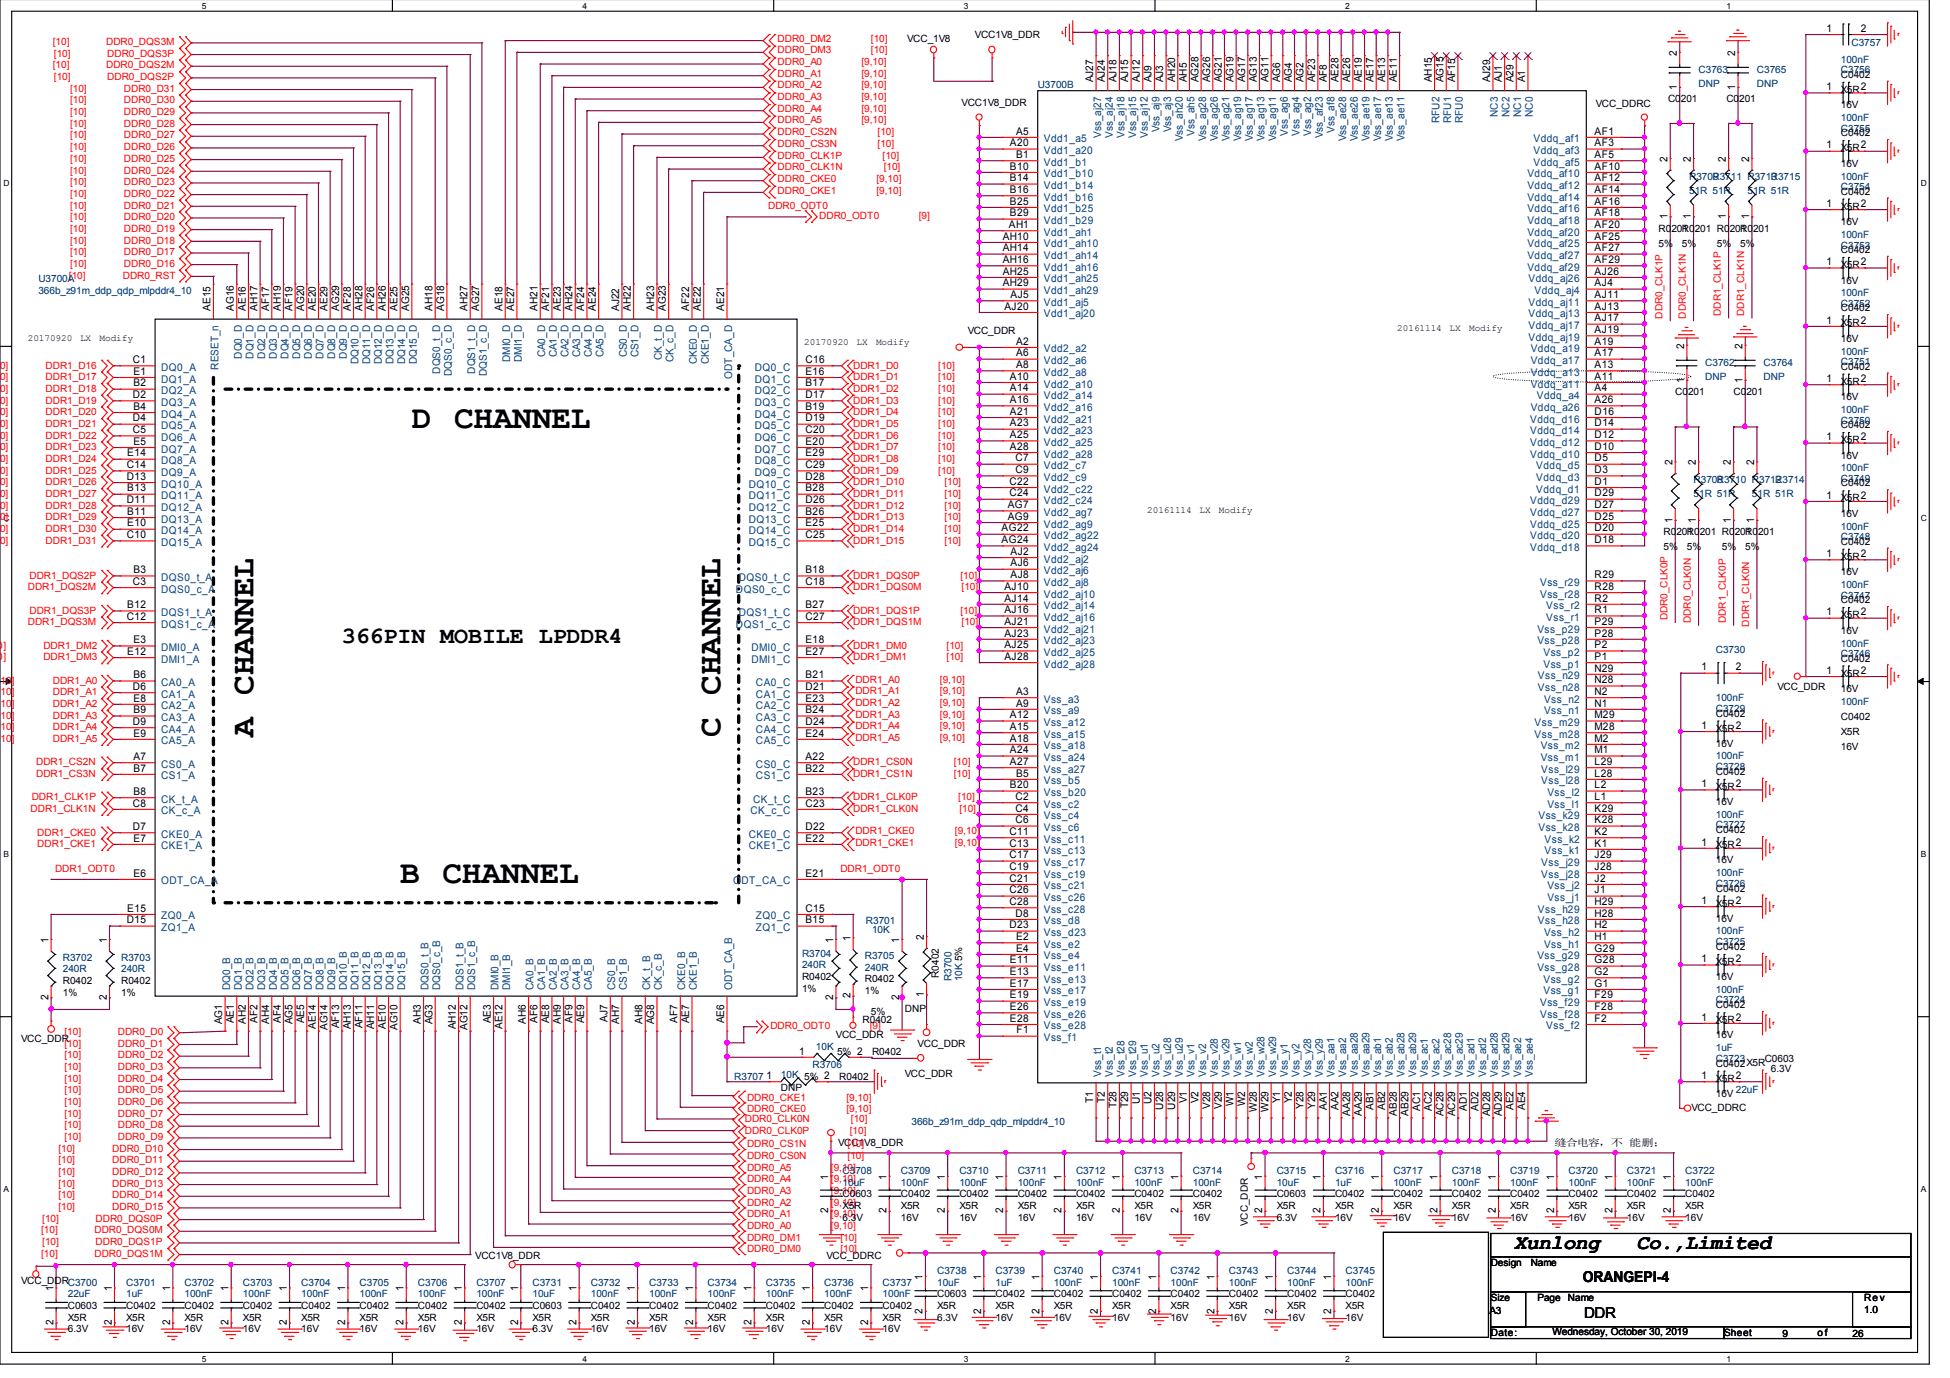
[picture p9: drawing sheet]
<svg xmlns="http://www.w3.org/2000/svg" width="297mm" height="210mm" viewBox="0 0 297 210" stroke-linecap="round" stroke-linejoin="round" font-family="sans-serif">
<defs><g id="words">
<g font-size="5">
<text x="62.7" y="65.2">D CHANNEL</text>
<text x="38.6" y="112.3" transform="rotate(-90 38.6 112.3)">A CHANNEL</text>
<text x="109.7" y="112.3" transform="rotate(-90 109.7 112.3)">C CHANNEL</text>
<text x="61" y="134.5">B CHANNEL</text>
</g>
<text font-size="3.6" x="52.1" y="97.9">366PIN MOBILE LPDDR4</text>
<g font-size="3.1">
<text x="230.6" y="190.3">Xunlong</text>
<text x="249.3" y="190.3">Co.,Limited</text>
</g>
<g font-size="2.3">
<text x="241.1" y="195.3">ORANGEPI-4</text>
<text x="241.3" y="200.8">DDR</text>
</g>
<g font-size="1.6">
<text x="278.2" y="4.8">1</text>
<text x="283.5" y="4.8">2</text>
<text x="255.4" y="8.5" transform="rotate(-90 255.4 8.5)">2</text>
<text x="264.3" y="8.5" transform="rotate(-90 264.3 8.5)">2</text>
<text x="166.5" y="12.5" transform="rotate(-90 166.5 12.5)">AJ27</text>
<text x="168.3" y="12.5" transform="rotate(-90 168.3 12.5)">AJ24</text>
<text x="170.1" y="12.5" transform="rotate(-90 170.1 12.5)">AJ18</text>
<text x="171.9" y="12.5" transform="rotate(-90 171.9 12.5)">AJ15</text>
<text x="173.7" y="12.5" transform="rotate(-90 173.7 12.5)">AJ12</text>
<text x="175.4" y="12.5" transform="rotate(-90 175.4 12.5)">AJ9</text>
<text x="177.2" y="12.5" transform="rotate(-90 177.2 12.5)">AJ3</text>
<text x="179" y="12.5" transform="rotate(-90 179 12.5)">AH20</text>
<text x="180.8" y="12.5" transform="rotate(-90 180.8 12.5)">AH5</text>
<text x="182.5" y="12.5" transform="rotate(-90 182.5 12.5)">AG28</text>
<text x="184.3" y="12.5" transform="rotate(-90 184.3 12.5)">AG26</text>
<text x="186.1" y="12.5" transform="rotate(-90 186.1 12.5)">AG21</text>
<text x="187.9" y="12.5" transform="rotate(-90 187.9 12.5)">AG19</text>
<text x="189.7" y="12.5" transform="rotate(-90 189.7 12.5)">AG17</text>
<text x="191.4" y="12.5" transform="rotate(-90 191.4 12.5)">AG13</text>
<text x="193.2" y="12.5" transform="rotate(-90 193.2 12.5)">AG11</text>
<text x="195" y="12.5" transform="rotate(-90 195 12.5)">AG6</text>
<text x="196.8" y="12.5" transform="rotate(-90 196.8 12.5)">AG4</text>
<text x="198.5" y="12.5" transform="rotate(-90 198.5 12.5)">AG2</text>
<text x="200.3" y="12.5" transform="rotate(-90 200.3 12.5)">AF23</text>
<text x="202.1" y="12.5" transform="rotate(-90 202.1 12.5)">AF8</text>
<text x="203.9" y="12.5" transform="rotate(-90 203.9 12.5)">AE28</text>
<text x="205.7" y="12.5" transform="rotate(-90 205.7 12.5)">AE26</text>
<text x="207.4" y="12.5" transform="rotate(-90 207.4 12.5)">AE19</text>
<text x="209.2" y="12.5" transform="rotate(-90 209.2 12.5)">AE17</text>
<text x="211" y="12.5" transform="rotate(-90 211 12.5)">AE13</text>
<text x="212.8" y="12.5" transform="rotate(-90 212.8 12.5)">AE11</text>
<text x="218.1" y="12.5" transform="rotate(-90 218.1 12.5)">AH15</text>
<text x="219.9" y="12.5" transform="rotate(-90 219.9 12.5)">AG15</text>
<text x="221.7" y="12.5" transform="rotate(-90 221.7 12.5)">AF15</text>
<text x="227" y="12.5" transform="rotate(-90 227 12.5)">AJ29</text>
<text x="228.8" y="12.5" transform="rotate(-90 228.8 12.5)">AJ1</text>
<text x="230.5" y="12.5" transform="rotate(-90 230.5 12.5)">A29</text>
<text x="232.3" y="12.5" transform="rotate(-90 232.3 12.5)">A1</text>
<text x="255.4" y="13.6" transform="rotate(-90 255.4 13.6)">1</text>
<text x="264.3" y="13.6" transform="rotate(-90 264.3 13.6)">1</text>
<text x="278.2" y="13.7">1</text>
<text x="283.5" y="13.7">2</text>
<text x="153.8" y="22.3">A20</text>
<text x="154.8" y="20.5">A5</text>
<text x="242.9" y="20.5">AF1</text>
<text x="242.9" y="22.3">AF3</text>
<text x="278.2" y="22.6">1</text>
<text x="283.5" y="22.6">2</text>
<text x="153.8" y="25.8">B10</text>
<text x="153.8" y="27.6">B14</text>
<text x="153.8" y="29.4">B16</text>
<text x="154.8" y="24.1">B1</text>
<text x="242.9" y="24.1">AF5</text>
<text x="242.9" y="25.8">AF10</text>
<text x="242.9" y="29.4">AF14</text>
<text x="242.9" y="27.6">AF12</text>
<text x="254" y="24.7" transform="rotate(-90 254 24.7)">2</text>
<text x="257.6" y="24.7" transform="rotate(-90 257.6 24.7)">2</text>
<text x="262.9" y="24.7" transform="rotate(-90 262.9 24.7)">2</text>
<text x="266.4" y="24.7" transform="rotate(-90 266.4 24.7)">2</text>
<text x="153.7" y="34.7">AH1</text>
<text x="153.8" y="31.2">B25</text>
<text x="153.8" y="32.9">B29</text>
<text x="242.9" y="31.2">AF16</text>
<text x="242.9" y="34.7">AF20</text>
<text x="242.9" y="32.9">AF18</text>
<text x="254" y="33.4" transform="rotate(-90 254 33.4)">1</text>
<text x="257.6" y="33.4" transform="rotate(-90 257.6 33.4)">1</text>
<text x="262.9" y="33.4" transform="rotate(-90 262.9 33.4)">1</text>
<text x="266.4" y="33.4" transform="rotate(-90 266.4 33.4)">1</text>
<text x="278.2" y="31.5">1</text>
<text x="283.5" y="31.5">2</text>
<text x="152.7" y="36.5">AH10</text>
<text x="152.7" y="38.3">AH14</text>
<text x="152.7" y="40.1">AH16</text>
<text x="152.7" y="41.8">AH25</text>
<text x="242.9" y="36.5">AF25</text>
<text x="242.9" y="40.1">AF29</text>
<text x="242.9" y="38.3">AF27</text>
<text x="242.9" y="41.8">AJ26</text>
<text x="278.2" y="40.4">1</text>
<text x="283.5" y="40.4">2</text>
<text x="32.1" y="47.3" transform="rotate(-90 32.1 47.3)">AE15</text>
<text x="35.6" y="47.3" transform="rotate(-90 35.6 47.3)">AG16</text>
<text x="37.4" y="47.3" transform="rotate(-90 37.4 47.3)">AE16</text>
<text x="39.2" y="47.3" transform="rotate(-90 39.2 47.3)">AH17</text>
<text x="41" y="47.3" transform="rotate(-90 41 47.3)">AF17</text>
<text x="42.8" y="47.3" transform="rotate(-90 42.8 47.3)">AH19</text>
<text x="44.5" y="47.3" transform="rotate(-90 44.5 47.3)">AF19</text>
<text x="46.3" y="47.3" transform="rotate(-90 46.3 47.3)">AG20</text>
<text x="48.1" y="47.3" transform="rotate(-90 48.1 47.3)">AE20</text>
<text x="49.9" y="47.3" transform="rotate(-90 49.9 47.3)">AE29</text>
<text x="51.6" y="47.3" transform="rotate(-90 51.6 47.3)">AG29</text>
<text x="53.4" y="47.3" transform="rotate(-90 53.4 47.3)">AF28</text>
<text x="55.2" y="47.3" transform="rotate(-90 55.2 47.3)">AH28</text>
<text x="57" y="47.3" transform="rotate(-90 57 47.3)">AF26</text>
<text x="58.8" y="47.3" transform="rotate(-90 58.8 47.3)">AH26</text>
<text x="60.5" y="47.3" transform="rotate(-90 60.5 47.3)">AE25</text>
<text x="62.3" y="47.3" transform="rotate(-90 62.3 47.3)">AG25</text>
<text x="65.9" y="47.3" transform="rotate(-90 65.9 47.3)">AH18</text>
<text x="67.6" y="47.3" transform="rotate(-90 67.6 47.3)">AG18</text>
<text x="71.2" y="47.3" transform="rotate(-90 71.2 47.3)">AH27</text>
<text x="73" y="47.3" transform="rotate(-90 73 47.3)">AG27</text>
<text x="76.5" y="47.3" transform="rotate(-90 76.5 47.3)">AE18</text>
<text x="78.3" y="47.3" transform="rotate(-90 78.3 47.3)">AE27</text>
<text x="81.9" y="47.3" transform="rotate(-90 81.9 47.3)">AH21</text>
<text x="83.7" y="47.3" transform="rotate(-90 83.7 47.3)">AF21</text>
<text x="85.4" y="47.3" transform="rotate(-90 85.4 47.3)">AE23</text>
<text x="87.2" y="47.3" transform="rotate(-90 87.2 47.3)">AH24</text>
<text x="89" y="47.3" transform="rotate(-90 89 47.3)">AF24</text>
<text x="90.8" y="47.3" transform="rotate(-90 90.8 47.3)">AE24</text>
<text x="94.3" y="47.3" transform="rotate(-90 94.3 47.3)">AJ22</text>
<text x="96.1" y="47.3" transform="rotate(-90 96.1 47.3)">AH22</text>
<text x="99.7" y="47.3" transform="rotate(-90 99.7 47.3)">AH23</text>
<text x="101.4" y="47.3" transform="rotate(-90 101.4 47.3)">AG23</text>
<text x="105" y="47.3" transform="rotate(-90 105 47.3)">AF22</text>
<text x="106.8" y="47.3" transform="rotate(-90 106.8 47.3)">AE22</text>
<text x="110.3" y="47.3" transform="rotate(-90 110.3 47.3)">AE21</text>
<text x="152.7" y="43.6">AH29</text>
<text x="153" y="47.2">AJ20</text>
<text x="153.9" y="45.4">AJ5</text>
<text x="242.9" y="43.6">AJ4</text>
<text x="242.9" y="45.4">AJ11</text>
<text x="242.9" y="47.2">AJ13</text>
<text x="154.8" y="52.5">A2</text>
<text x="242.9" y="52.5">A19</text>
<text x="242.9" y="49">AJ17</text>
<text x="242.9" y="50.7">AJ19</text>
<text x="256.5" y="53.1" transform="rotate(-90 256.5 53.1)">2</text>
<text x="265.4" y="53.1" transform="rotate(-90 265.4 53.1)">2</text>
<text x="278.2" y="49.3">1</text>
<text x="283.5" y="49.3">2</text>
<text x="20.2" y="55.3">C1</text>
<text x="20.3" y="58.9">B2</text>
<text x="20.3" y="57.1">E1</text>
<text x="122.7" y="58.9">B17</text>
<text x="122.7" y="55.3">C16</text>
<text x="122.7" y="57.1">E16</text>
<text x="153.8" y="57.8">A10</text>
<text x="153.8" y="59.6">A14</text>
<text x="154.8" y="54.3">A6</text>
<text x="154.8" y="56.1">A8</text>
<text x="242.9" y="59.6">A4</text>
<text x="242.9" y="57.8">A11</text>
<text x="242.9" y="56.1">A13</text>
<text x="242.9" y="54.3">A17</text>
<text x="256.5" y="58.3" transform="rotate(-90 256.5 58.3)">1</text>
<text x="265.4" y="58.3" transform="rotate(-90 265.4 58.3)">1</text>
<text x="278.2" y="58.2">1</text>
<text x="283.5" y="58.2">2</text>
<text x="20.2" y="66">C5</text>
<text x="20.2" y="60.6">D2</text>
<text x="20.2" y="64.2">D4</text>
<text x="20.3" y="62.4">B4</text>
<text x="122.7" y="62.4">B19</text>
<text x="122.7" y="66">C20</text>
<text x="122.7" y="60.6">D17</text>
<text x="122.7" y="64.2">D19</text>
<text x="153.8" y="61.4">A16</text>
<text x="153.8" y="63.2">A21</text>
<text x="153.8" y="65">A23</text>
<text x="242.9" y="61.4">A26</text>
<text x="242.9" y="65">D14</text>
<text x="242.9" y="63.2">D16</text>
<text x="19.3" y="71.3">C14</text>
<text x="19.4" y="69.5">E14</text>
<text x="20.3" y="67.7">E5</text>
<text x="122.7" y="67.7">E20</text>
<text x="122.7" y="69.5">E29</text>
<text x="122.7" y="71.3">C29</text>
<text x="153.8" y="66.7">A25</text>
<text x="153.8" y="68.5">A28</text>
<text x="154.7" y="70.3">C7</text>
<text x="242.9" y="70.3">D5</text>
<text x="242.9" y="66.7">D12</text>
<text x="242.9" y="68.5">D10</text>
<text x="254.8" y="70.9" transform="rotate(-90 254.8 70.9)">2</text>
<text x="258.3" y="70.9" transform="rotate(-90 258.3 70.9)">2</text>
<text x="263.7" y="70.9" transform="rotate(-90 263.7 70.9)">2</text>
<text x="267.2" y="70.9" transform="rotate(-90 267.2 70.9)">2</text>
<text x="278.2" y="67.1">1</text>
<text x="283.5" y="67.1">2</text>
<text x="19.3" y="76.6">D11</text>
<text x="19.3" y="73.1">D13</text>
<text x="19.4" y="74.9">B13</text>
<text x="122.7" y="74.9">B28</text>
<text x="122.7" y="76.6">D26</text>
<text x="122.7" y="73.1">D28</text>
<text x="153.5" y="77.4">AG7</text>
<text x="153.8" y="73.8">C22</text>
<text x="153.8" y="75.6">C24</text>
<text x="154.7" y="72.1">C9</text>
<text x="242.9" y="73.8">D1</text>
<text x="242.9" y="72.1">D3</text>
<text x="242.9" y="77.4">D27</text>
<text x="242.9" y="75.6">D29</text>
<text x="278.2" y="76">1</text>
<text x="283.5" y="76">2</text>
<text x="19.3" y="82">C10</text>
<text x="19.4" y="78.4">B11</text>
<text x="19.4" y="80.2">E10</text>
<text x="122.7" y="78.4">B26</text>
<text x="122.7" y="82">C25</text>
<text x="122.7" y="80.2">E25</text>
<text x="152.6" y="81">AG22</text>
<text x="152.6" y="82.7">AG24</text>
<text x="153.5" y="79.2">AG9</text>
<text x="242.9" y="82.7">D18</text>
<text x="242.9" y="81">D20</text>
<text x="242.9" y="79.2">D25</text>
<text x="254.8" y="79.6" transform="rotate(-90 254.8 79.6)">1</text>
<text x="258.3" y="79.6" transform="rotate(-90 258.3 79.6)">1</text>
<text x="263.7" y="79.6" transform="rotate(-90 263.7 79.6)">1</text>
<text x="267.2" y="79.6" transform="rotate(-90 267.2 79.6)">1</text>
<text x="20.2" y="89.1">C3</text>
<text x="20.3" y="87.3">B3</text>
<text x="122.7" y="87.3">B18</text>
<text x="122.7" y="89.1">C18</text>
<text x="153" y="89.8">AJ10</text>
<text x="153.9" y="84.5">AJ2</text>
<text x="153.9" y="86.3">AJ6</text>
<text x="153.9" y="88.1">AJ8</text>
<text x="242.9" y="89.8">R28</text>
<text x="242.9" y="88.1">R29</text>
<text x="278.2" y="84.9">1</text>
<text x="283.5" y="84.9">2</text>
<text x="19.3" y="94.4">C12</text>
<text x="19.4" y="92.6">B12</text>
<text x="122.7" y="92.6">B27</text>
<text x="122.7" y="94.4">C27</text>
<text x="153" y="91.6">AJ14</text>
<text x="153" y="93.4">AJ16</text>
<text x="153" y="95.2">AJ21</text>
<text x="242.9" y="95.2">P29</text>
<text x="242.9" y="93.4">R1</text>
<text x="242.9" y="91.6">R2</text>
<text x="278.2" y="93.7">1</text>
<text x="283.5" y="93.7">2</text>
<text x="19.4" y="99.8">E12</text>
<text x="20.3" y="98">E3</text>
<text x="122.7" y="98">E18</text>
<text x="122.7" y="99.8">E27</text>
<text x="153" y="97">AJ23</text>
<text x="153" y="98.7">AJ25</text>
<text x="153" y="100.5">AJ28</text>
<text x="242.9" y="100.5">P1</text>
<text x="242.9" y="98.7">P2</text>
<text x="242.9" y="97">P28</text>
<text x="20.2" y="105.1">D6</text>
<text x="20.3" y="103.3">B6</text>
<text x="20.3" y="106.9">E8</text>
<text x="122.7" y="103.3">B21</text>
<text x="122.7" y="105.1">D21</text>
<text x="122.7" y="106.9">E23</text>
<text x="154.8" y="105.8">A3</text>
<text x="154.8" y="107.6">A9</text>
<text x="242.9" y="107.6">N1</text>
<text x="242.9" y="105.8">N2</text>
<text x="242.9" y="104.1">N28</text>
<text x="242.9" y="102.3">N29</text>
<text x="259.2" y="102.1">1</text>
<text x="264.4" y="102.1">2</text>
<text x="278.2" y="102.6">1</text>
<text x="283.5" y="102.6">2</text>
<text x="20.2" y="110.4">D9</text>
<text x="20.3" y="108.6">B9</text>
<text x="20.3" y="112.2">E9</text>
<text x="122.7" y="108.6">B24</text>
<text x="122.7" y="110.4">D24</text>
<text x="122.7" y="112.2">E24</text>
<text x="153.8" y="109.4">A12</text>
<text x="153.8" y="111.2">A15</text>
<text x="153.8" y="113">A18</text>
<text x="242.9" y="113">M2</text>
<text x="242.9" y="111.2">M28</text>
<text x="242.9" y="109.4">M29</text>
<text x="259.2" y="111">1</text>
<text x="264.4" y="111">2</text>
<text x="20.3" y="117.5">B7</text>
<text x="20.3" y="115.8">A7</text>
<text x="122.7" y="117.5">B22</text>
<text x="122.7" y="115.8">A22</text>
<text x="153.8" y="114.7">A24</text>
<text x="153.8" y="116.5">A27</text>
<text x="154.8" y="118.3">B5</text>
<text x="242.9" y="118.3">L28</text>
<text x="242.9" y="116.5">L29</text>
<text x="242.9" y="114.7">M1</text>
<text x="259.2" y="119.9">1</text>
<text x="264.4" y="119.9">2</text>
<text x="20.2" y="122.9">C8</text>
<text x="20.3" y="121.1">B8</text>
<text x="122.7" y="121.1">B23</text>
<text x="122.7" y="122.9">C23</text>
<text x="153.8" y="120.1">B20</text>
<text x="154.7" y="121.8">C2</text>
<text x="154.7" y="125.4">C6</text>
<text x="154.7" y="123.6">C4</text>
<text x="242.9" y="125.4">K28</text>
<text x="242.9" y="123.6">K29</text>
<text x="242.9" y="121.8">L1</text>
<text x="242.9" y="120.1">L2</text>
<text x="20.2" y="126.4">D7</text>
<text x="20.3" y="128.2">E7</text>
<text x="122.7" y="126.4">D22</text>
<text x="122.7" y="128.2">E22</text>
<text x="153.8" y="127.2">C11</text>
<text x="153.8" y="129">C13</text>
<text x="153.8" y="130.7">C17</text>
<text x="242.9" y="130.7">J29</text>
<text x="242.9" y="129">K1</text>
<text x="242.9" y="127.2">K2</text>
<text x="259.2" y="128.8">1</text>
<text x="264.4" y="128.8">2</text>
<text x="20.3" y="133.5">E6</text>
<text x="122.7" y="133.5">E21</text>
<text x="153.8" y="134.3">C21</text>
<text x="153.8" y="132.5">C19</text>
<text x="153.8" y="136.1">C26</text>
<text x="153.8" y="137.9">C28</text>
<text x="242.9" y="137.9">H29</text>
<text x="242.9" y="136.1">J1</text>
<text x="242.9" y="134.3">J2</text>
<text x="242.9" y="132.5">J28</text>
<text x="259.2" y="137.7">1</text>
<text x="264.4" y="137.7">2</text>
<text x="7.4" y="143.6" transform="rotate(-90 7.4 143.6)">1</text>
<text x="16.3" y="143.6" transform="rotate(-90 16.3 143.6)">1</text>
<text x="19.3" y="140.6">D15</text>
<text x="19.4" y="138.9">E15</text>
<text x="122.7" y="140.6">B15</text>
<text x="122.7" y="138.9">C15</text>
<text x="126.9" y="143.6" transform="rotate(-90 126.9 143.6)">1</text>
<text x="129.5" y="143.4" transform="rotate(-90 129.5 143.4)">1</text>
<text x="137" y="143.6" transform="rotate(-90 137 143.6)">1</text>
<text x="140.7" y="143.2" transform="rotate(-90 140.7 143.2)">2</text>
<text x="153.8" y="141.4">D23</text>
<text x="154.7" y="139.6">D8</text>
<text x="154.8" y="143.2">E2</text>
<text x="242.9" y="143.2">H1</text>
<text x="242.9" y="141.4">H2</text>
<text x="242.9" y="139.6">H28</text>
<text x="153.8" y="146.7">E11</text>
<text x="153.8" y="148.5">E13</text>
<text x="154.8" y="145">E4</text>
<text x="242.9" y="148.5">G2</text>
<text x="242.9" y="146.7">G28</text>
<text x="242.9" y="145">G29</text>
<text x="259.2" y="146.6">1</text>
<text x="264.4" y="146.6">2</text>
<text x="7.4" y="152.3" transform="rotate(-90 7.4 152.3)">2</text>
<text x="16.3" y="152.3" transform="rotate(-90 16.3 152.3)">2</text>
<text x="35.6" y="155.9" transform="rotate(-90 35.6 155.9)">AE1</text>
<text x="37.4" y="156" transform="rotate(-90 37.4 156)">AH2</text>
<text x="39.2" y="155.8" transform="rotate(-90 39.2 155.8)">AF2</text>
<text x="41" y="156" transform="rotate(-90 41 156)">AH4</text>
<text x="42.8" y="155.8" transform="rotate(-90 42.8 155.8)">AF4</text>
<text x="46.3" y="155.9" transform="rotate(-90 46.3 155.9)">AE5</text>
<text x="64.1" y="156" transform="rotate(-90 64.1 156)">AH3</text>
<text x="74.8" y="155.9" transform="rotate(-90 74.8 155.9)">AE3</text>
<text x="80.1" y="156" transform="rotate(-90 80.1 156)">AH6</text>
<text x="81.9" y="155.8" transform="rotate(-90 81.9 155.8)">AF6</text>
<text x="83.7" y="155.9" transform="rotate(-90 83.7 155.9)">AE8</text>
<text x="85.4" y="156" transform="rotate(-90 85.4 156)">AH9</text>
<text x="87.2" y="155.8" transform="rotate(-90 87.2 155.8)">AF9</text>
<text x="89" y="155.9" transform="rotate(-90 89 155.9)">AE9</text>
<text x="92.5" y="155.6" transform="rotate(-90 92.5 155.6)">AJ7</text>
<text x="94.3" y="156" transform="rotate(-90 94.3 156)">AH7</text>
<text x="97.9" y="156" transform="rotate(-90 97.9 156)">AH8</text>
<text x="103.2" y="155.8" transform="rotate(-90 103.2 155.8)">AF7</text>
<text x="105" y="155.9" transform="rotate(-90 105 155.9)">AE7</text>
<text x="110.3" y="155.9" transform="rotate(-90 110.3 155.9)">AE6</text>
<text x="126.9" y="152.3" transform="rotate(-90 126.9 152.3)">2</text>
<text x="129.5" y="152.1" transform="rotate(-90 129.5 152.1)">2</text>
<text x="137" y="152.3" transform="rotate(-90 137 152.3)">2</text>
<text x="140.7" y="151.9" transform="rotate(-90 140.7 151.9)">1</text>
<text x="153.8" y="150.3">E17</text>
<text x="153.8" y="152.1">E19</text>
<text x="153.8" y="153.9">E26</text>
<text x="153.8" y="155.6">E28</text>
<text x="242.9" y="155.6">F2</text>
<text x="242.9" y="153.9">F28</text>
<text x="242.9" y="152.1">F29</text>
<text x="242.9" y="150.3">G1</text>
<text x="259.2" y="155.5">1</text>
<text x="264.4" y="155.5">2</text>
<text x="33.9" y="156.1" transform="rotate(-90 33.9 156.1)">AG1</text>
<text x="44.5" y="156.1" transform="rotate(-90 44.5 156.1)">AG5</text>
<text x="48.1" y="156.7" transform="rotate(-90 48.1 156.7)">AE14</text>
<text x="49.9" y="156.9" transform="rotate(-90 49.9 156.9)">AG14</text>
<text x="51.6" y="156.6" transform="rotate(-90 51.6 156.6)">AF13</text>
<text x="53.4" y="156.8" transform="rotate(-90 53.4 156.8)">AH13</text>
<text x="55.2" y="156.6" transform="rotate(-90 55.2 156.6)">AF11</text>
<text x="57" y="156.8" transform="rotate(-90 57 156.8)">AH11</text>
<text x="58.8" y="156.7" transform="rotate(-90 58.8 156.7)">AE10</text>
<text x="60.5" y="156.9" transform="rotate(-90 60.5 156.9)">AG10</text>
<text x="65.9" y="156.1" transform="rotate(-90 65.9 156.1)">AG3</text>
<text x="69.4" y="156.8" transform="rotate(-90 69.4 156.8)">AH12</text>
<text x="71.2" y="156.9" transform="rotate(-90 71.2 156.9)">AG12</text>
<text x="76.5" y="156.7" transform="rotate(-90 76.5 156.7)">AE12</text>
<text x="99.7" y="156.1" transform="rotate(-90 99.7 156.1)">AG8</text>
<text x="121.8" y="160.6">1</text>
<text x="154.9" y="157.4">F1</text>
<text x="116.8" y="164.4">1</text>
<text x="166.5" y="168" transform="rotate(-90 166.5 168)">T1</text>
<text x="168.3" y="168" transform="rotate(-90 168.3 168)">T2</text>
<text x="259.2" y="164.4">1</text>
<text x="264.4" y="164.4">2</text>
<text x="170.1" y="168.8" transform="rotate(-90 170.1 168.8)">T28</text>
<text x="171.9" y="168.8" transform="rotate(-90 171.9 168.8)">T29</text>
<text x="173.7" y="168.2" transform="rotate(-90 173.7 168.2)">U1</text>
<text x="175.4" y="168.2" transform="rotate(-90 175.4 168.2)">U2</text>
<text x="177.2" y="169" transform="rotate(-90 177.2 169)">U28</text>
<text x="179" y="169" transform="rotate(-90 179 169)">U29</text>
<text x="180.8" y="168.1" transform="rotate(-90 180.8 168.1)">V1</text>
<text x="182.5" y="168.1" transform="rotate(-90 182.5 168.1)">V2</text>
<text x="184.3" y="168.9" transform="rotate(-90 184.3 168.9)">V28</text>
<text x="186.1" y="168.9" transform="rotate(-90 186.1 168.9)">V29</text>
<text x="187.9" y="168.5" transform="rotate(-90 187.9 168.5)">W1</text>
<text x="189.7" y="168.5" transform="rotate(-90 189.7 168.5)">W2</text>
<text x="191.4" y="169.3" transform="rotate(-90 191.4 169.3)">W28</text>
<text x="193.2" y="169.3" transform="rotate(-90 193.2 169.3)">W29</text>
<text x="195" y="168.1" transform="rotate(-90 195 168.1)">Y1</text>
<text x="196.8" y="168.1" transform="rotate(-90 196.8 168.1)">Y2</text>
<text x="198.5" y="168.9" transform="rotate(-90 198.5 168.9)">Y28</text>
<text x="200.3" y="168.9" transform="rotate(-90 200.3 168.9)">Y29</text>
<text x="202.1" y="169.1" transform="rotate(-90 202.1 169.1)">AA1</text>
<text x="203.9" y="169.1" transform="rotate(-90 203.9 169.1)">AA2</text>
<text x="205.7" y="169.9" transform="rotate(-90 205.7 169.9)">AA28</text>
<text x="207.4" y="169.9" transform="rotate(-90 207.4 169.9)">AA29</text>
<text x="209.2" y="169.1" transform="rotate(-90 209.2 169.1)">AB1</text>
<text x="211" y="169.1" transform="rotate(-90 211 169.1)">AB2</text>
<text x="212.8" y="169.9" transform="rotate(-90 212.8 169.9)">AB28</text>
<text x="214.5" y="169.9" transform="rotate(-90 214.5 169.9)">AB29</text>
<text x="216.3" y="169.2" transform="rotate(-90 216.3 169.2)">AC1</text>
<text x="218.1" y="169.2" transform="rotate(-90 218.1 169.2)">AC2</text>
<text x="219.9" y="170" transform="rotate(-90 219.9 170)">AC28</text>
<text x="221.7" y="170" transform="rotate(-90 221.7 170)">AC29</text>
<text x="223.4" y="169.2" transform="rotate(-90 223.4 169.2)">AD1</text>
<text x="225.2" y="169.2" transform="rotate(-90 225.2 169.2)">AD2</text>
<text x="227" y="170" transform="rotate(-90 227 170)">AD28</text>
<text x="228.8" y="170" transform="rotate(-90 228.8 170)">AD29</text>
<text x="230.5" y="169.1" transform="rotate(-90 230.5 169.1)">AE2</text>
<text x="232.3" y="169.1" transform="rotate(-90 232.3 169.1)">AE4</text>
<text x="126.2" y="179.7" transform="rotate(-90 126.2 179.7)">1</text>
<text x="135" y="179.7" transform="rotate(-90 135 179.7)">1</text>
<text x="143.9" y="179.7" transform="rotate(-90 143.9 179.7)">1</text>
<text x="152.8" y="179.7" transform="rotate(-90 152.8 179.7)">1</text>
<text x="161.7" y="179.7" transform="rotate(-90 161.7 179.7)">1</text>
<text x="170.6" y="179.7" transform="rotate(-90 170.6 179.7)">1</text>
<text x="179.5" y="179.7" transform="rotate(-90 179.5 179.7)">1</text>
<text x="192.3" y="179.7" transform="rotate(-90 192.3 179.7)">1</text>
<text x="201.2" y="179.7" transform="rotate(-90 201.2 179.7)">1</text>
<text x="210.1" y="179.7" transform="rotate(-90 210.1 179.7)">1</text>
<text x="218.9" y="179.7" transform="rotate(-90 218.9 179.7)">1</text>
<text x="227.8" y="179.7" transform="rotate(-90 227.8 179.7)">1</text>
<text x="236.7" y="179.7" transform="rotate(-90 236.7 179.7)">1</text>
<text x="245.6" y="179.7" transform="rotate(-90 245.6 179.7)">1</text>
<text x="254.5" y="179.7" transform="rotate(-90 254.5 179.7)">1</text>
<text x="126.2" y="184.8" transform="rotate(-90 126.2 184.8)">2</text>
<text x="135" y="184.8" transform="rotate(-90 135 184.8)">2</text>
<text x="143.9" y="184.8" transform="rotate(-90 143.9 184.8)">2</text>
<text x="152.8" y="184.8" transform="rotate(-90 152.8 184.8)">2</text>
<text x="161.7" y="184.8" transform="rotate(-90 161.7 184.8)">2</text>
<text x="170.6" y="184.8" transform="rotate(-90 170.6 184.8)">2</text>
<text x="179.5" y="184.8" transform="rotate(-90 179.5 184.8)">2</text>
<text x="192.3" y="184.8" transform="rotate(-90 192.3 184.8)">2</text>
<text x="201.2" y="184.8" transform="rotate(-90 201.2 184.8)">2</text>
<text x="210.1" y="184.8" transform="rotate(-90 210.1 184.8)">2</text>
<text x="218.9" y="184.8" transform="rotate(-90 218.9 184.8)">2</text>
<text x="227.8" y="184.8" transform="rotate(-90 227.8 184.8)">2</text>
<text x="236.7" y="184.8" transform="rotate(-90 236.7 184.8)">2</text>
<text x="245.6" y="184.8" transform="rotate(-90 245.6 184.8)">2</text>
<text x="254.5" y="184.8" transform="rotate(-90 254.5 184.8)">2</text>
<text x="8.1" y="196.7" transform="rotate(-90 8.1 196.7)">1</text>
<text x="17" y="196.7" transform="rotate(-90 17 196.7)">1</text>
<text x="25.9" y="196.7" transform="rotate(-90 25.9 196.7)">1</text>
<text x="34.8" y="196.7" transform="rotate(-90 34.8 196.7)">1</text>
<text x="43.7" y="196.7" transform="rotate(-90 43.7 196.7)">1</text>
<text x="52.6" y="196.7" transform="rotate(-90 52.6 196.7)">1</text>
<text x="61.5" y="196.7" transform="rotate(-90 61.5 196.7)">1</text>
<text x="70.4" y="196.7" transform="rotate(-90 70.4 196.7)">1</text>
<text x="78.9" y="196.7" transform="rotate(-90 78.9 196.7)">1</text>
<text x="87.8" y="196.7" transform="rotate(-90 87.8 196.7)">1</text>
<text x="96.7" y="196.7" transform="rotate(-90 96.7 196.7)">1</text>
<text x="105.6" y="196.7" transform="rotate(-90 105.6 196.7)">1</text>
<text x="114.5" y="196.7" transform="rotate(-90 114.5 196.7)">1</text>
<text x="123.4" y="196.7" transform="rotate(-90 123.4 196.7)">1</text>
<text x="132.2" y="196.7" transform="rotate(-90 132.2 196.7)">1</text>
<text x="140.5" y="194.9" transform="rotate(-90 140.5 194.9)">1</text>
<text x="149.4" y="194.9" transform="rotate(-90 149.4 194.9)">1</text>
<text x="158.3" y="194.9" transform="rotate(-90 158.3 194.9)">1</text>
<text x="167.2" y="194.9" transform="rotate(-90 167.2 194.9)">1</text>
<text x="176.1" y="194.9" transform="rotate(-90 176.1 194.9)">1</text>
<text x="185" y="194.9" transform="rotate(-90 185 194.9)">1</text>
<text x="193.9" y="194.9" transform="rotate(-90 193.9 194.9)">1</text>
<text x="202.8" y="194.9" transform="rotate(-90 202.8 194.9)">1</text>
<text x="8.1" y="201.9" transform="rotate(-90 8.1 201.9)">2</text>
<text x="17" y="201.9" transform="rotate(-90 17 201.9)">2</text>
<text x="25.9" y="201.9" transform="rotate(-90 25.9 201.9)">2</text>
<text x="34.8" y="201.9" transform="rotate(-90 34.8 201.9)">2</text>
<text x="43.7" y="201.9" transform="rotate(-90 43.7 201.9)">2</text>
<text x="52.6" y="201.9" transform="rotate(-90 52.6 201.9)">2</text>
<text x="61.5" y="201.9" transform="rotate(-90 61.5 201.9)">2</text>
<text x="70.4" y="201.9" transform="rotate(-90 70.4 201.9)">2</text>
<text x="78.9" y="201.9" transform="rotate(-90 78.9 201.9)">2</text>
<text x="87.8" y="201.9" transform="rotate(-90 87.8 201.9)">2</text>
<text x="96.7" y="201.9" transform="rotate(-90 96.7 201.9)">2</text>
<text x="105.6" y="201.9" transform="rotate(-90 105.6 201.9)">2</text>
<text x="114.5" y="201.9" transform="rotate(-90 114.5 201.9)">2</text>
<text x="123.4" y="201.9" transform="rotate(-90 123.4 201.9)">2</text>
<text x="132.2" y="201.9" transform="rotate(-90 132.2 201.9)">2</text>
<text x="140.5" y="200.1" transform="rotate(-90 140.5 200.1)">2</text>
<text x="149.4" y="200.1" transform="rotate(-90 149.4 200.1)">2</text>
<text x="158.3" y="200.1" transform="rotate(-90 158.3 200.1)">2</text>
<text x="167.2" y="200.1" transform="rotate(-90 167.2 200.1)">2</text>
<text x="176.1" y="200.1" transform="rotate(-90 176.1 200.1)">2</text>
<text x="185" y="200.1" transform="rotate(-90 185 200.1)">2</text>
<text x="193.9" y="200.1" transform="rotate(-90 193.9 200.1)">2</text>
<text x="202.8" y="200.1" transform="rotate(-90 202.8 200.1)">2</text>
</g>
<g font-size="1.6" fill="#003f7f">
<text x="228.2" y="17.8" transform="rotate(-90 228.2 17.8)">NC3</text>
<text x="230" y="17.8" transform="rotate(-90 230 17.8)">NC2</text>
<text x="231.7" y="17.8" transform="rotate(-90 231.7 17.8)">NC1</text>
<text x="233.5" y="17.8" transform="rotate(-90 233.5 17.8)">NC0</text>
<text x="159" y="21.7">Vdd1_a5</text>
<text x="159" y="23.5">Vdd1_a20</text>
<text x="167.7" y="21" transform="rotate(-90 167.7 21)">Vss_aj27</text>
<text x="169.5" y="21" transform="rotate(-90 169.5 21)">Vss_aj24</text>
<text x="171.3" y="21" transform="rotate(-90 171.3 21)">Vss_aj18</text>
<text x="173.1" y="21" transform="rotate(-90 173.1 21)">Vss_aj15</text>
<text x="174.8" y="21" transform="rotate(-90 174.8 21)">Vss_aj12</text>
<text x="176.6" y="20.2" transform="rotate(-90 176.6 20.2)">Vss_aj9</text>
<text x="178.4" y="20.2" transform="rotate(-90 178.4 20.2)">Vss_aj3</text>
<text x="180.2" y="21.5" transform="rotate(-90 180.2 21.5)">Vss_ah20</text>
<text x="181.9" y="20.7" transform="rotate(-90 181.9 20.7)">Vss_ah5</text>
<text x="183.7" y="21.5" transform="rotate(-90 183.7 21.5)">Vss_ag28</text>
<text x="185.5" y="21.5" transform="rotate(-90 185.5 21.5)">Vss_ag26</text>
<text x="187.3" y="21.5" transform="rotate(-90 187.3 21.5)">Vss_ag21</text>
<text x="189.1" y="21.5" transform="rotate(-90 189.1 21.5)">Vss_ag19</text>
<text x="190.8" y="21.5" transform="rotate(-90 190.8 21.5)">Vss_ag17</text>
<text x="192.6" y="21.5" transform="rotate(-90 192.6 21.5)">Vss_ag13</text>
<text x="194.4" y="21.5" transform="rotate(-90 194.4 21.5)">Vss_ag11</text>
<text x="196.2" y="20.7" transform="rotate(-90 196.2 20.7)">Vss_ag6</text>
<text x="198" y="20.7" transform="rotate(-90 198 20.7)">Vss_ag4</text>
<text x="199.7" y="20.7" transform="rotate(-90 199.7 20.7)">Vss_ag2</text>
<text x="201.5" y="21.1" transform="rotate(-90 201.5 21.1)">Vss_af23</text>
<text x="203.3" y="20.2" transform="rotate(-90 203.3 20.2)">Vss_af8</text>
<text x="205.1" y="21.5" transform="rotate(-90 205.1 21.5)">Vss_ae28</text>
<text x="206.8" y="21.5" transform="rotate(-90 206.8 21.5)">Vss_ae26</text>
<text x="208.6" y="21.5" transform="rotate(-90 208.6 21.5)">Vss_ae19</text>
<text x="210.4" y="21.5" transform="rotate(-90 210.4 21.5)">Vss_ae17</text>
<text x="212.2" y="21.5" transform="rotate(-90 212.2 21.5)">Vss_ae13</text>
<text x="214" y="21.5" transform="rotate(-90 214 21.5)">Vss_ae11</text>
<text x="219.3" y="18.7" transform="rotate(-90 219.3 18.7)">RFU2</text>
<text x="221.1" y="18.7" transform="rotate(-90 221.1 18.7)">RFU1</text>
<text x="222.8" y="18.7" transform="rotate(-90 222.8 18.7)">RFU0</text>
<text x="233.6" y="21.7">Vddq_af1</text>
<text x="233.6" y="23.5">Vddq_af3</text>
<text x="159" y="25.2">Vdd1_b1</text>
<text x="159" y="27">Vdd1_b10</text>
<text x="159" y="28.8">Vdd1_b14</text>
<text x="232.7" y="27">Vddq_af10</text>
<text x="232.7" y="28.8">Vddq_af12</text>
<text x="233.6" y="25.2">Vddq_af5</text>
<text x="159" y="30.6">Vdd1_b16</text>
<text x="159" y="32.4">Vdd1_b25</text>
<text x="159" y="34.1">Vdd1_b29</text>
<text x="159" y="35.9">Vdd1_ah1</text>
<text x="232.7" y="30.6">Vddq_af14</text>
<text x="232.7" y="32.4">Vddq_af16</text>
<text x="232.7" y="35.9">Vddq_af20</text>
<text x="232.7" y="34.1">Vddq_af18</text>
<text x="159" y="37.7">Vdd1_ah10</text>
<text x="159" y="39.5">Vdd1_ah14</text>
<text x="159" y="41.2">Vdd1_ah16</text>
<text x="232.7" y="37.7">Vddq_af25</text>
<text x="232.7" y="41.2">Vddq_af29</text>
<text x="232.7" y="39.5">Vddq_af27</text>
<text x="159" y="43">Vdd1_ah25</text>
<text x="159" y="44.8">Vdd1_ah29</text>
<text x="159" y="46.6">Vdd1_aj5</text>
<text x="232.8" y="46.6">Vddq_aj11</text>
<text x="232.8" y="43">Vddq_aj26</text>
<text x="233.8" y="44.8">Vddq_aj4</text>
<text x="159" y="53.7">Vdd2_a2</text>
<text x="159" y="48.4">Vdd1_aj20</text>
<text x="232.8" y="48.4">Vddq_aj13</text>
<text x="232.8" y="50.1">Vddq_aj17</text>
<text x="232.8" y="51.9">Vddq_aj19</text>
<text x="233.2" y="53.7">Vddq_a19</text>
<text x="24.6" y="56.5">DQ0_A</text>
<text x="24.6" y="58.3">DQ1_A</text>
<text x="33.3" y="56.3" transform="rotate(-90 33.3 56.3)">RESET_n</text>
<text x="36.8" y="54.6" transform="rotate(-90 36.8 54.6)">DQ0_D</text>
<text x="38.6" y="54.6" transform="rotate(-90 38.6 54.6)">DQ1_D</text>
<text x="40.4" y="54.6" transform="rotate(-90 40.4 54.6)">DQ2_D</text>
<text x="42.2" y="54.6" transform="rotate(-90 42.2 54.6)">DQ3_D</text>
<text x="43.9" y="54.6" transform="rotate(-90 43.9 54.6)">DQ4_D</text>
<text x="45.7" y="54.6" transform="rotate(-90 45.7 54.6)">DQ5_D</text>
<text x="47.5" y="54.6" transform="rotate(-90 47.5 54.6)">DQ6_D</text>
<text x="49.3" y="54.6" transform="rotate(-90 49.3 54.6)">DQ7_D</text>
<text x="51.1" y="54.6" transform="rotate(-90 51.1 54.6)">DQ8_D</text>
<text x="52.8" y="54.6" transform="rotate(-90 52.8 54.6)">DQ9_D</text>
<text x="54.6" y="55.5" transform="rotate(-90 54.6 55.5)">DQ10_D</text>
<text x="56.4" y="55.5" transform="rotate(-90 56.4 55.5)">DQ11_D</text>
<text x="58.2" y="55.5" transform="rotate(-90 58.2 55.5)">DQ12_D</text>
<text x="59.9" y="55.5" transform="rotate(-90 59.9 55.5)">DQ13_D</text>
<text x="61.7" y="55.5" transform="rotate(-90 61.7 55.5)">DQ14_D</text>
<text x="63.5" y="55.5" transform="rotate(-90 63.5 55.5)">DQ15_D</text>
<text x="67.1" y="56.9" transform="rotate(-90 67.1 56.9)">DQS0_t_D</text>
<text x="68.8" y="57.2" transform="rotate(-90 68.8 57.2)">DQS0_c_D</text>
<text x="72.4" y="56.9" transform="rotate(-90 72.4 56.9)">DQS1_t_D</text>
<text x="74.2" y="57.2" transform="rotate(-90 74.2 57.2)">DQS1_c_D</text>
<text x="77.7" y="55.1" transform="rotate(-90 77.7 55.1)">DMI0_D</text>
<text x="79.5" y="55.1" transform="rotate(-90 79.5 55.1)">DMI1_D</text>
<text x="83.1" y="54.5" transform="rotate(-90 83.1 54.5)">CA0_D</text>
<text x="84.8" y="54.5" transform="rotate(-90 84.8 54.5)">CA1_D</text>
<text x="86.6" y="54.5" transform="rotate(-90 86.6 54.5)">CA2_D</text>
<text x="88.4" y="54.5" transform="rotate(-90 88.4 54.5)">CA3_D</text>
<text x="90.2" y="54.5" transform="rotate(-90 90.2 54.5)">CA4_D</text>
<text x="91.9" y="54.5" transform="rotate(-90 91.9 54.5)">CA5_D</text>
<text x="95.5" y="54.5" transform="rotate(-90 95.5 54.5)">CS0_D</text>
<text x="97.3" y="54.5" transform="rotate(-90 97.3 54.5)">CS1_D</text>
<text x="100.8" y="54.9" transform="rotate(-90 100.8 54.9)">CK_t_D</text>
<text x="102.6" y="55.2" transform="rotate(-90 102.6 55.2)">CK_c_D</text>
<text x="106.2" y="55.5" transform="rotate(-90 106.2 55.5)">CKE0_D</text>
<text x="107.9" y="55.5" transform="rotate(-90 107.9 55.5)">CKE1_D</text>
<text x="111.5" y="57.7" transform="rotate(-90 111.5 57.7)">ODT_CA_D</text>
<text x="115" y="56.5">DQ0_C</text>
<text x="115" y="58.3">DQ1_C</text>
<text x="159" y="55.5">Vdd2_a6</text>
<text x="159" y="57.2">Vdd2_a8</text>
<text x="159" y="59">Vdd2_a10</text>
<text x="233.2" y="59">Vddq_a11</text>
<text x="233.2" y="57.2">Vddq_a13</text>
<text x="233.2" y="55.5">Vddq_a17</text>
<text x="24.6" y="60">DQ2_A</text>
<text x="24.6" y="63.6">DQ4_A</text>
<text x="24.6" y="61.8">DQ3_A</text>
<text x="24.6" y="65.4">DQ5_A</text>
<text x="115" y="60">DQ2_C</text>
<text x="115" y="63.6">DQ4_C</text>
<text x="115" y="61.8">DQ3_C</text>
<text x="115" y="65.4">DQ5_C</text>
<text x="159" y="60.8">Vdd2_a14</text>
<text x="159" y="62.6">Vdd2_a16</text>
<text x="159" y="64.4">Vdd2_a21</text>
<text x="233.1" y="64.4">Vddq_d16</text>
<text x="233.2" y="62.6">Vddq_a26</text>
<text x="234.1" y="60.8">Vddq_a4</text>
<text x="24.6" y="67.2">DQ6_A</text>
<text x="24.6" y="68.9">DQ7_A</text>
<text x="24.6" y="70.7">DQ8_A</text>
<text x="115" y="67.2">DQ6_C</text>
<text x="115" y="68.9">DQ7_C</text>
<text x="115" y="70.7">DQ8_C</text>
<text x="159" y="66.1">Vdd2_a23</text>
<text x="159" y="67.9">Vdd2_a25</text>
<text x="159" y="69.7">Vdd2_a28</text>
<text x="159" y="71.5">Vdd2_c7</text>
<text x="233.1" y="67.9">Vddq_d12</text>
<text x="233.1" y="69.7">Vddq_d10</text>
<text x="233.1" y="66.1">Vddq_d14</text>
<text x="234" y="71.5">Vddq_d5</text>
<text x="24.6" y="76">DQ11_A</text>
<text x="24.6" y="72.5">DQ9_A</text>
<text x="24.6" y="77.8">DQ12_A</text>
<text x="24.6" y="74.3">DQ10_A</text>
<text x="114" y="76">DQ11_C</text>
<text x="114" y="77.8">DQ12_C</text>
<text x="114" y="74.3">DQ10_C</text>
<text x="115" y="72.5">DQ9_C</text>
<text x="159" y="73.3">Vdd2_c9</text>
<text x="159" y="75">Vdd2_c22</text>
<text x="159" y="76.8">Vdd2_c24</text>
<text x="233.1" y="76.8">Vddq_d29</text>
<text x="234" y="75">Vddq_d1</text>
<text x="234" y="73.3">Vddq_d3</text>
<text x="24.6" y="79.6">DQ13_A</text>
<text x="24.6" y="83.2">DQ15_A</text>
<text x="24.6" y="81.4">DQ14_A</text>
<text x="114" y="79.6">DQ13_C</text>
<text x="114" y="83.2">DQ15_C</text>
<text x="114" y="81.4">DQ14_C</text>
<text x="159" y="78.6">Vdd2_ag7</text>
<text x="159" y="80.4">Vdd2_ag9</text>
<text x="159" y="82.1">Vdd2_ag22</text>
<text x="159" y="83.9">Vdd2_ag24</text>
<text x="233.1" y="83.9">Vddq_d18</text>
<text x="233.1" y="82.1">Vddq_d20</text>
<text x="233.1" y="80.4">Vddq_d25</text>
<text x="233.1" y="78.6">Vddq_d27</text>
<text x="24.6" y="88.5">DQS0_t_A</text>
<text x="112.5" y="88.5">DQS0_t_C</text>
<text x="159" y="85.7">Vdd2_aj2</text>
<text x="159" y="87.5">Vdd2_aj6</text>
<text x="159" y="89.3">Vdd2_aj8</text>
<text x="234.6" y="89.3">Vss_r29</text>
<text x="24.6" y="93.8">DQS1_t_A</text>
<text x="24.6" y="90.3">DQS0_c_A</text>
<text x="24.6" y="95.6">DQS1_c_A</text>
<text x="112.1" y="90.3">DQS0_c_C</text>
<text x="112.1" y="95.6">DQS1_c_C</text>
<text x="112.5" y="93.8">DQS1_t_C</text>
<text x="159" y="91">Vdd2_aj10</text>
<text x="159" y="92.8">Vdd2_aj14</text>
<text x="159" y="94.6">Vdd2_aj16</text>
<text x="234.6" y="91">Vss_r28</text>
<text x="235.5" y="94.6">Vss_r1</text>
<text x="235.5" y="92.8">Vss_r2</text>
<text x="24.6" y="99.2">DMI0_A</text>
<text x="24.6" y="100.9">DMI1_A</text>
<text x="114.5" y="99.2">DMI0_C</text>
<text x="114.5" y="100.9">DMI1_C</text>
<text x="159" y="96.4">Vdd2_aj21</text>
<text x="159" y="98.1">Vdd2_aj23</text>
<text x="159" y="99.9">Vdd2_aj25</text>
<text x="159" y="101.7">Vdd2_aj28</text>
<text x="234.2" y="98.1">Vss_p28</text>
<text x="234.2" y="96.4">Vss_p29</text>
<text x="235.1" y="101.7">Vss_p1</text>
<text x="235.1" y="99.9">Vss_p2</text>
<text x="24.6" y="104.5">CA0_A</text>
<text x="24.6" y="106.3">CA1_A</text>
<text x="115.1" y="104.5">CA0_C</text>
<text x="115.1" y="106.3">CA1_C</text>
<text x="159" y="107">Vss_a3</text>
<text x="234.3" y="105.3">Vss_n28</text>
<text x="234.3" y="103.5">Vss_n29</text>
<text x="235.2" y="107">Vss_n2</text>
<text x="24.6" y="109.8">CA3_A</text>
<text x="24.6" y="111.6">CA4_A</text>
<text x="24.6" y="108">CA2_A</text>
<text x="24.6" y="113.4">CA5_A</text>
<text x="115.1" y="109.8">CA3_C</text>
<text x="115.1" y="111.6">CA4_C</text>
<text x="115.1" y="108">CA2_C</text>
<text x="115.1" y="113.4">CA5_C</text>
<text x="159" y="108.8">Vss_a9</text>
<text x="159" y="110.6">Vss_a12</text>
<text x="159" y="112.4">Vss_a15</text>
<text x="233.8" y="112.4">Vss_m28</text>
<text x="233.8" y="110.6">Vss_m29</text>
<text x="235.2" y="108.8">Vss_n1</text>
<text x="24.6" y="118.7">CS1_A</text>
<text x="24.6" y="116.9">CS0_A</text>
<text x="115.1" y="118.7">CS1_C</text>
<text x="115.1" y="116.9">CS0_C</text>
<text x="159" y="114.1">Vss_a18</text>
<text x="159" y="115.9">Vss_a24</text>
<text x="159" y="117.7">Vss_a27</text>
<text x="159" y="119.5">Vss_b5</text>
<text x="234.7" y="115.9">Vss_m1</text>
<text x="234.7" y="114.1">Vss_m2</text>
<text x="234.8" y="119.5">Vss_l28</text>
<text x="234.8" y="117.7">Vss_l29</text>
<text x="24.6" y="122.3">CK_t_A</text>
<text x="24.6" y="124.1">CK_c_A</text>
<text x="114.3" y="124.1">CK_c_C</text>
<text x="114.7" y="122.3">CK_t_C</text>
<text x="159" y="121.3">Vss_b20</text>
<text x="159" y="123">Vss_c2</text>
<text x="159" y="124.8">Vss_c4</text>
<text x="234.4" y="124.8">Vss_k29</text>
<text x="235.7" y="123">Vss_l1</text>
<text x="235.7" y="121.3">Vss_l2</text>
<text x="24.6" y="127.6">CKE0_A</text>
<text x="24.6" y="129.4">CKE1_A</text>
<text x="114" y="127.6">CKE0_C</text>
<text x="114" y="129.4">CKE1_C</text>
<text x="159" y="126.6">Vss_c6</text>
<text x="159" y="128.4">Vss_c11</text>
<text x="159" y="130.1">Vss_c13</text>
<text x="159" y="131.9">Vss_c17</text>
<text x="234.4" y="126.6">Vss_k28</text>
<text x="234.8" y="131.9">Vss_j29</text>
<text x="235.3" y="130.1">Vss_k1</text>
<text x="235.3" y="128.4">Vss_k2</text>
<text x="24.6" y="134.7">ODT_CA_A</text>
<text x="111.7" y="134.7">ODT_CA_C</text>
<text x="159" y="135.5">Vss_c21</text>
<text x="159" y="133.7">Vss_c19</text>
<text x="159" y="137.3">Vss_c26</text>
<text x="234.8" y="133.7">Vss_j28</text>
<text x="235.7" y="137.3">Vss_j1</text>
<text x="235.7" y="135.5">Vss_j2</text>
<text x="24.6" y="141.8">ZQ1_A</text>
<text x="24.6" y="140.1">ZQ0_A</text>
<text x="115.1" y="141.8">ZQ1_C</text>
<text x="115.1" y="140.1">ZQ0_C</text>
<text x="159" y="139">Vss_c28</text>
<text x="159" y="140.8">Vss_d8</text>
<text x="159" y="142.6">Vss_d23</text>
<text x="234.3" y="140.8">Vss_h28</text>
<text x="234.3" y="139">Vss_h29</text>
<text x="235.2" y="142.6">Vss_h2</text>
<text x="159" y="144.4">Vss_e2</text>
<text x="159" y="146.1">Vss_e4</text>
<text x="159" y="147.9">Vss_e11</text>
<text x="159" y="149.7">Vss_e13</text>
<text x="234.2" y="147.9">Vss_g28</text>
<text x="234.2" y="146.1">Vss_g29</text>
<text x="235.1" y="149.7">Vss_g2</text>
<text x="235.2" y="144.4">Vss_h1</text>
<text x="35.1" y="150.8" transform="rotate(-90 35.1 150.8)">DQ0_B</text>
<text x="36.8" y="150.8" transform="rotate(-90 36.8 150.8)">DQ1_B</text>
<text x="38.6" y="150.8" transform="rotate(-90 38.6 150.8)">DQ2_B</text>
<text x="40.4" y="150.8" transform="rotate(-90 40.4 150.8)">DQ3_B</text>
<text x="42.2" y="150.8" transform="rotate(-90 42.2 150.8)">DQ4_B</text>
<text x="43.9" y="150.8" transform="rotate(-90 43.9 150.8)">DQ5_B</text>
<text x="45.7" y="150.8" transform="rotate(-90 45.7 150.8)">DQ6_B</text>
<text x="47.5" y="150.8" transform="rotate(-90 47.5 150.8)">DQ7_B</text>
<text x="49.3" y="150.8" transform="rotate(-90 49.3 150.8)">DQ8_B</text>
<text x="51.1" y="150.8" transform="rotate(-90 51.1 150.8)">DQ9_B</text>
<text x="52.8" y="150.8" transform="rotate(-90 52.8 150.8)">DQ10_B</text>
<text x="54.6" y="150.8" transform="rotate(-90 54.6 150.8)">DQ11_B</text>
<text x="56.4" y="150.8" transform="rotate(-90 56.4 150.8)">DQ12_B</text>
<text x="58.2" y="150.8" transform="rotate(-90 58.2 150.8)">DQ13_B</text>
<text x="59.9" y="150.8" transform="rotate(-90 59.9 150.8)">DQ14_B</text>
<text x="61.7" y="150.8" transform="rotate(-90 61.7 150.8)">DQ15_B</text>
<text x="65.3" y="150.8" transform="rotate(-90 65.3 150.8)">DQS0_t_B</text>
<text x="67.1" y="150.8" transform="rotate(-90 67.1 150.8)">DQS0_c_B</text>
<text x="70.6" y="150.8" transform="rotate(-90 70.6 150.8)">DQS1_t_B</text>
<text x="72.4" y="150.8" transform="rotate(-90 72.4 150.8)">DQS1_c_B</text>
<text x="75.9" y="150.8" transform="rotate(-90 75.9 150.8)">DMI0_B</text>
<text x="77.7" y="150.8" transform="rotate(-90 77.7 150.8)">DMI1_B</text>
<text x="81.3" y="150.8" transform="rotate(-90 81.3 150.8)">CA0_B</text>
<text x="83.1" y="150.8" transform="rotate(-90 83.1 150.8)">CA1_B</text>
<text x="84.8" y="150.8" transform="rotate(-90 84.8 150.8)">CA2_B</text>
<text x="86.6" y="150.8" transform="rotate(-90 86.6 150.8)">CA3_B</text>
<text x="88.4" y="150.8" transform="rotate(-90 88.4 150.8)">CA4_B</text>
<text x="90.2" y="150.8" transform="rotate(-90 90.2 150.8)">CA5_B</text>
<text x="93.7" y="150.8" transform="rotate(-90 93.7 150.8)">CS0_B</text>
<text x="95.5" y="150.8" transform="rotate(-90 95.5 150.8)">CS1_B</text>
<text x="99.1" y="150.8" transform="rotate(-90 99.1 150.8)">CK_t_B</text>
<text x="100.8" y="150.8" transform="rotate(-90 100.8 150.8)">CK_c_B</text>
<text x="104.4" y="150.8" transform="rotate(-90 104.4 150.8)">CKE0_B</text>
<text x="106.2" y="150.8" transform="rotate(-90 106.2 150.8)">CKE1_B</text>
<text x="111.5" y="150.8" transform="rotate(-90 111.5 150.8)">ODT_CA_B</text>
<text x="159" y="151.5">Vss_e17</text>
<text x="159" y="153.3">Vss_e19</text>
<text x="159" y="155">Vss_e26</text>
<text x="234.6" y="155">Vss_f28</text>
<text x="234.6" y="153.3">Vss_f29</text>
<text x="235.1" y="151.5">Vss_g1</text>
<text x="159" y="156.8">Vss_e28</text>
<text x="159" y="158.6">Vss_f1</text>
<text x="235.5" y="156.8">Vss_f2</text>
<text x="167.7" y="164" transform="rotate(-90 167.7 164)">Vss_t1</text>
<text x="169.5" y="164" transform="rotate(-90 169.5 164)">Vss_t2</text>
<text x="171.3" y="164" transform="rotate(-90 171.3 164)">Vss_t28</text>
<text x="173.1" y="164" transform="rotate(-90 173.1 164)">Vss_t29</text>
<text x="174.8" y="164" transform="rotate(-90 174.8 164)">Vss_u1</text>
<text x="176.6" y="164" transform="rotate(-90 176.6 164)">Vss_u2</text>
<text x="178.4" y="164" transform="rotate(-90 178.4 164)">Vss_u28</text>
<text x="180.2" y="164" transform="rotate(-90 180.2 164)">Vss_u29</text>
<text x="181.9" y="164" transform="rotate(-90 181.9 164)">Vss_v1</text>
<text x="183.7" y="164" transform="rotate(-90 183.7 164)">Vss_v2</text>
<text x="185.5" y="164" transform="rotate(-90 185.5 164)">Vss_v28</text>
<text x="187.3" y="164" transform="rotate(-90 187.3 164)">Vss_v29</text>
<text x="189.1" y="164" transform="rotate(-90 189.1 164)">Vss_w1</text>
<text x="190.8" y="164" transform="rotate(-90 190.8 164)">Vss_w2</text>
<text x="192.6" y="164" transform="rotate(-90 192.6 164)">Vss_w28</text>
<text x="194.4" y="164" transform="rotate(-90 194.4 164)">Vss_w29</text>
<text x="196.2" y="164" transform="rotate(-90 196.2 164)">Vss_y1</text>
<text x="198" y="164" transform="rotate(-90 198 164)">Vss_y2</text>
<text x="199.7" y="164" transform="rotate(-90 199.7 164)">Vss_y28</text>
<text x="201.5" y="164" transform="rotate(-90 201.5 164)">Vss_y29</text>
<text x="203.3" y="164" transform="rotate(-90 203.3 164)">Vss_aa1</text>
<text x="205.1" y="164" transform="rotate(-90 205.1 164)">Vss_aa2</text>
<text x="206.8" y="164" transform="rotate(-90 206.8 164)">Vss_aa28</text>
<text x="208.6" y="164" transform="rotate(-90 208.6 164)">Vss_aa29</text>
<text x="210.4" y="164" transform="rotate(-90 210.4 164)">Vss_ab1</text>
<text x="212.2" y="164" transform="rotate(-90 212.2 164)">Vss_ab2</text>
<text x="214" y="164" transform="rotate(-90 214 164)">Vss_ab28</text>
<text x="215.7" y="164" transform="rotate(-90 215.7 164)">Vss_ab29</text>
<text x="217.5" y="164" transform="rotate(-90 217.5 164)">Vss_ac1</text>
<text x="219.3" y="164" transform="rotate(-90 219.3 164)">Vss_ac2</text>
<text x="221.1" y="164" transform="rotate(-90 221.1 164)">Vss_ac28</text>
<text x="222.8" y="164" transform="rotate(-90 222.8 164)">Vss_ac29</text>
<text x="224.6" y="164" transform="rotate(-90 224.6 164)">Vss_ad1</text>
<text x="226.4" y="164" transform="rotate(-90 226.4 164)">Vss_ad2</text>
<text x="228.2" y="164" transform="rotate(-90 228.2 164)">Vss_ad28</text>
<text x="230" y="164" transform="rotate(-90 230 164)">Vss_ad29</text>
<text x="231.7" y="164" transform="rotate(-90 231.7 164)">Vss_ae2</text>
<text x="233.5" y="164" transform="rotate(-90 233.5 164)">Vss_ae4</text>
</g>
<g font-size="1.5">
<text x="148.5" y="5.9">VCC1V8_DDR</text>
<text x="138.2" y="6.4">VCC_1V8</text>
<text x="280.4" y="11.9">C0402</text>
<text x="146.5" y="16.1">VCC1V8_DDR</text>
<text x="243.1" y="16.3">VCC_DDRC</text>
<text x="254.1" y="15.6">C0201</text>
<text x="263" y="15.6">C0201</text>
<text x="280.4" y="14.2">X5R</text>
<text x="280.4" y="16.5">16V</text>
<text x="280.4" y="20.8">C0402</text>
<text x="280.4" y="23">X5R</text>
<text x="280.4" y="29.6">C0402</text>
<text x="280.4" y="25.4">16V</text>
<text x="252.6" y="35.3">R0201</text>
<text x="256.2" y="35.3">R0201 R0201</text>
<text x="265.1" y="35.3">R0201</text>
<text x="280.4" y="31.9">X5R</text>
<text x="280.4" y="34.3">16V</text>
<text x="252.6" y="37.6">5%</text>
<text x="256.2" y="37.6">5%</text>
<text x="261.5" y="37.6">5%</text>
<text x="265.1" y="37.6">5%</text>
<text x="280.4" y="38.5">C0402</text>
<text x="280.4" y="40.8">X5R</text>
<text x="280.4" y="43.2">16V</text>
<text x="280.4" y="47.4">C0402</text>
<text x="147.4" y="50.8">VCC_DDR</text>
<text x="280.4" y="49.7">X5R</text>
<text x="280.4" y="52.1">16V</text>
<text x="280.4" y="56.3">C0402</text>
<text x="280.4" y="58.6">X5R</text>
<text x="255.2" y="60.2">C0201</text>
<text x="264.1" y="60.2">C0201</text>
<text x="280.4" y="65.2">C0402</text>
<text x="280.4" y="61">16V</text>
<text x="280.4" y="67.5">X5R</text>
<text x="280.4" y="69.9">16V</text>
<text x="280.4" y="74.1">C0402</text>
<text x="280.4" y="76.4">X5R</text>
<text x="253.4" y="81.5">R0201</text>
<text x="253.4" y="83.8">5%</text>
<text x="257" y="81.5">R0201 R0201</text>
<text x="257" y="83.8">5%</text>
<text x="262.3" y="83.8">5%</text>
<text x="265.9" y="81.5">R0201</text>
<text x="265.9" y="83.8">5%</text>
<text x="280.4" y="83">C0402</text>
<text x="280.4" y="78.8">16V</text>
<text x="280.4" y="85.3">X5R</text>
<text x="280.4" y="87.6">16V</text>
<text x="280.4" y="91.9">C0402</text>
<text x="280.4" y="94.2">X5R</text>
<text x="280.4" y="100.8">C0402</text>
<text x="280.4" y="96.5">16V</text>
<text x="270.8" y="105.2">VCC_DDR</text>
<text x="280.4" y="103.1">X5R</text>
<text x="280.4" y="105.4">16V</text>
<text x="261.4" y="109.1">C0402</text>
<text x="261.4" y="111.4">X5R</text>
<text x="261.4" y="113.7">16V</text>
<text x="280.4" y="109.7">C0402</text>
<text x="280.4" y="111.9">X5R</text>
<text x="261.4" y="118">C0402</text>
<text x="280.4" y="114.3">16V</text>
<text x="261.4" y="120.3">X5R</text>
<text x="261.4" y="122.6">16V</text>
<text x="261.4" y="126.9">C0402</text>
<text x="261.4" y="129.2">X5R</text>
<text x="261.4" y="131.5">16V</text>
<text x="261.4" y="135.8">C0402</text>
<text x="261.4" y="138.1">X5R</text>
<text x="261.4" y="140.4">16V</text>
<text x="9.6" y="149.9">R0402</text>
<text x="18.5" y="149.9">R0402</text>
<text x="122.2" y="149.3">R0402</text>
<text x="131.7" y="149.6">R0402</text>
<text x="143" y="148.9" transform="rotate(-90 143 148.9)">R0402</text>
<text x="261.4" y="144.7">C0402</text>
<text x="261.4" y="147">X5R</text>
<text x="261.4" y="149.3">16V</text>
<text x="9.6" y="151.7">1%</text>
<text x="18.5" y="151.7">1%</text>
<text x="122.2" y="151.1">1%</text>
<text x="131.4" y="155.9">R0402</text>
<text x="131.7" y="151.4">1%</text>
<text x="132.7" y="154.6">5%</text>
<text x="137.8" y="154.1">DNP</text>
<text x="261.4" y="153.6">C0402</text>
<text x="261.4" y="155.9">X5R</text>
<text x="3.2" y="158.8">VCC_DDR</text>
<text x="127.3" y="158.2">VCC_DDR</text>
<text x="127.5" y="160.7">5% 2</text>
<text x="132.8" y="160.7">R0402</text>
<text x="139.8" y="159.4">VCC_DDR</text>
<text x="261.4" y="158.2">16V</text>
<text x="268.8" y="161.7">C0603</text>
<text x="119" y="166.2">DNP</text>
<text x="127.8" y="164.4">R0402</text>
<text x="137.8" y="164.1">VCC_DDR</text>
<text x="261.4" y="162.5">C0402X5R</text>
<text x="261.4" y="164.8">X5R</text>
<text x="261.4" y="167.1">16V</text>
<text x="269.7" y="163.3">6.3V</text>
<text x="257.6" y="169.2">VCC_DDRC</text>
<text x="127.7" y="174.5">VCC1V8_DDR</text>
<text x="236.8" y="174.6">缝合电容，不 能删；</text>
<text x="128.4" y="182.4">C0603</text>
<text x="128.4" y="184.2">X5R</text>
<text x="128.4" y="185.9">6.3V</text>
<text x="137.2" y="182.4">C0402</text>
<text x="137.2" y="184.2">X5R</text>
<text x="137.2" y="185.9">16V</text>
<text x="146.1" y="182.4">C0402</text>
<text x="146.1" y="184.2">X5R</text>
<text x="146.1" y="185.9">16V</text>
<text x="155" y="182.4">C0402</text>
<text x="155" y="184.2">X5R</text>
<text x="155" y="185.9">16V</text>
<text x="163.9" y="182.4">C0402</text>
<text x="163.9" y="184.2">X5R</text>
<text x="163.9" y="185.9">16V</text>
<text x="172.8" y="182.4">C0402</text>
<text x="172.8" y="184.2">X5R</text>
<text x="172.8" y="185.9">16V</text>
<text x="181.7" y="182.4">C0402</text>
<text x="181.7" y="184.2">X5R</text>
<text x="181.7" y="185.9">16V</text>
<text x="194.5" y="182.4">C0603</text>
<text x="194.5" y="184.2">X5R</text>
<text x="194.5" y="185.9">6.3V</text>
<text x="203.4" y="182.4">C0402</text>
<text x="203.4" y="184.2">X5R</text>
<text x="203.4" y="185.9">16V</text>
<text x="212.3" y="182.4">C0402</text>
<text x="212.3" y="184.2">X5R</text>
<text x="212.3" y="185.9">16V</text>
<text x="221.1" y="182.4">C0402</text>
<text x="221.1" y="184.2">X5R</text>
<text x="221.1" y="185.9">16V</text>
<text x="230" y="182.4">C0402</text>
<text x="230" y="184.2">X5R</text>
<text x="230" y="185.9">16V</text>
<text x="238.9" y="182.4">C0402</text>
<text x="238.9" y="184.2">X5R</text>
<text x="238.9" y="185.9">16V</text>
<text x="247.8" y="182.4">C0402</text>
<text x="247.8" y="184.2">X5R</text>
<text x="247.8" y="185.9">16V</text>
<text x="256.7" y="182.4">C0402</text>
<text x="256.7" y="184.2">X5R</text>
<text x="256.7" y="185.9">16V</text>
<text x="72.4" y="191.8">VCC1V8_DDR</text>
<text x="125.9" y="191.8">VCC_DDRC</text>
<text x="190.1" y="186.8" transform="rotate(-90 190.1 186.8)">VCC_DDR</text>
<text x="3.2" y="195.5">VCC_DDRC3700</text>
<text x="142.7" y="197.6">C0603</text>
<text x="151.6" y="197.6">C0402</text>
<text x="160.5" y="197.6">C0402</text>
<text x="169.4" y="197.6">C0402</text>
<text x="178.3" y="197.6">C0402</text>
<text x="187.2" y="197.6">C0402</text>
<text x="196.1" y="197.6">C0402</text>
<text x="205" y="197.6">C0402</text>
<text x="227.1" y="192.9">Design</text>
<text x="233.2" y="192.9">Name</text>
<text x="10.3" y="199.4">C0603</text>
<text x="10.3" y="201.2">X5R</text>
<text x="10.3" y="203">6.3V</text>
<text x="19.2" y="199.4">C0402</text>
<text x="19.2" y="201.2">X5R</text>
<text x="19.2" y="203">16V</text>
<text x="28.1" y="199.4">C0402</text>
<text x="28.1" y="201.2">X5R</text>
<text x="28.1" y="203">16V</text>
<text x="37" y="199.4">C0402</text>
<text x="37" y="201.2">X5R</text>
<text x="37" y="203">16V</text>
<text x="45.9" y="199.4">C0402</text>
<text x="45.9" y="201.2">X5R</text>
<text x="45.9" y="203">16V</text>
<text x="54.8" y="199.4">C0402</text>
<text x="54.8" y="201.2">X5R</text>
<text x="54.8" y="203">16V</text>
<text x="63.7" y="199.4">C0402</text>
<text x="63.7" y="201.2">X5R</text>
<text x="63.7" y="203">16V</text>
<text x="72.6" y="199.4">C0402</text>
<text x="72.6" y="201.2">X5R</text>
<text x="72.6" y="203">16V</text>
<text x="81.1" y="199.4">C0603</text>
<text x="81.1" y="201.2">X5R</text>
<text x="81.1" y="203">6.3V</text>
<text x="90" y="199.4">C0402</text>
<text x="90" y="201.2">X5R</text>
<text x="90" y="203">16V</text>
<text x="98.9" y="199.4">C0402</text>
<text x="98.9" y="201.2">X5R</text>
<text x="98.9" y="203">16V</text>
<text x="107.8" y="199.4">C0402</text>
<text x="107.8" y="201.2">X5R</text>
<text x="107.8" y="203">16V</text>
<text x="116.7" y="199.4">C0402</text>
<text x="116.7" y="201.2">X5R</text>
<text x="116.7" y="203">16V</text>
<text x="125.6" y="199.4">C0402</text>
<text x="125.6" y="201.2">X5R</text>
<text x="125.6" y="203">16V</text>
<text x="134.5" y="199.4">C0402</text>
<text x="134.5" y="201.2">X5R</text>
<text x="134.5" y="203">16V</text>
<text x="142.7" y="199.4">X5R</text>
<text x="142.7" y="201.2">6.3V</text>
<text x="151.6" y="199.4">X5R</text>
<text x="151.6" y="201.2">16V</text>
<text x="160.5" y="199.4">X5R</text>
<text x="160.5" y="201.2">16V</text>
<text x="169.4" y="199.4">X5R</text>
<text x="169.4" y="201.2">16V</text>
<text x="178.3" y="199.4">X5R</text>
<text x="178.3" y="201.2">16V</text>
<text x="187.2" y="199.4">X5R</text>
<text x="187.2" y="201.2">16V</text>
<text x="196.1" y="199.4">X5R</text>
<text x="196.1" y="201.2">16V</text>
<text x="205" y="199.4">X5R</text>
<text x="205" y="201.2">16V</text>
<text x="226.9" y="200.2">A3</text>
<text x="227.1" y="198.2">Size</text>
<text x="227.1" y="203.6">Date:</text>
<text x="234.2" y="198.2">Page</text>
<text x="236.5" y="203.4">Wednesday, October 30, 2019</text>
<text x="238.8" y="198.2">Name</text>
<text x="262.6" y="203.6">Sheet</text>
<text x="271.5" y="203.7">9</text>
<text x="276.9" y="203.6">of</text>
<text x="282.2" y="203.7">26</text>
<text x="284" y="200">1.0</text>
<text x="284" y="198.2">Rev</text>
</g>
<g font-size="1.5" fill="#f00">
<text x="8" y="6.9">[10]</text>
<text x="8" y="10.4">[10]</text>
<text x="8.2" y="8.7">[10]</text>
<text x="16.2" y="6.9">DDR0_DQS3M</text>
<text x="16.2" y="10.4">DDR0_DQS2M</text>
<text x="16.3" y="8.7">DDR0_DQS3P</text>
<text x="118.4" y="9.9">DDR0_A0</text>
<text x="118.4" y="11.7">DDR0_A1</text>
<text x="118.4" y="6.4">DDR0_DM2</text>
<text x="118.4" y="8.1">DDR0_DM3</text>
<text x="131.2" y="9.9">[9,10]</text>
<text x="131.2" y="11.7">[9,10]</text>
<text x="132.7" y="6.4">[10]</text>
<text x="132.7" y="8.1">[10]</text>
<text x="8.2" y="12.2">[10]</text>
<text x="10.7" y="17.5">[10]</text>
<text x="10.7" y="15.8">[10]</text>
<text x="10.7" y="14">[10]</text>
<text x="16.3" y="12.2">DDR0_DQS2P</text>
<text x="18.9" y="17.5">DDR0_D29</text>
<text x="18.9" y="15.8">DDR0_D30</text>
<text x="18.9" y="14">DDR0_D31</text>
<text x="118.4" y="13.5">DDR0_A2</text>
<text x="118.4" y="15.3">DDR0_A3</text>
<text x="118.4" y="17">DDR0_A4</text>
<text x="131.2" y="13.5">[9,10]</text>
<text x="131.2" y="15.3">[9,10]</text>
<text x="131.2" y="17">[9,10]</text>
<text x="10.7" y="22.9">[10]</text>
<text x="10.7" y="21.1">[10]</text>
<text x="10.7" y="19.3">[10]</text>
<text x="18.9" y="22.9">DDR0_D26</text>
<text x="18.9" y="21.1">DDR0_D27</text>
<text x="18.9" y="19.3">DDR0_D28</text>
<text x="118.4" y="18.8">DDR0_A5</text>
<text x="118.4" y="20.6">DDR0_CS2N</text>
<text x="118.4" y="22.4">DDR0_CS3N</text>
<text x="131.2" y="18.8">[9,10]</text>
<text x="133.7" y="20.6">[10]</text>
<text x="133.7" y="22.4">[10]</text>
<text x="10.7" y="30">[10]</text>
<text x="10.7" y="28.2">[10]</text>
<text x="10.7" y="26.4">[10]</text>
<text x="10.7" y="24.7">[10]</text>
<text x="18.9" y="30">DDR0_D22</text>
<text x="18.9" y="28.2">DDR0_D23</text>
<text x="18.9" y="26.4">DDR0_D24</text>
<text x="18.9" y="24.7">DDR0_D25</text>
<text x="118.4" y="24.1">DDR0_CLK1P</text>
<text x="118.4" y="25.9">DDR0_CLK1N</text>
<text x="118.4" y="27.7">DDR0_CKE0</text>
<text x="118.4" y="29.5">DDR0_CKE1</text>
<text x="133.5" y="27.7">[9,10]</text>
<text x="133.5" y="29.5">[9,10]</text>
<text x="134.5" y="24.1">[10]</text>
<text x="134.6" y="25.9">[10]</text>
<text x="10.7" y="35.3">[10]</text>
<text x="10.7" y="33.5">[10]</text>
<text x="10.7" y="31.8">[10]</text>
<text x="18.9" y="35.3">DDR0_D19</text>
<text x="18.9" y="33.5">DDR0_D20</text>
<text x="18.9" y="31.8">DDR0_D21</text>
<text x="117" y="31.8">DDR0_ODT0</text>
<text x="124.8" y="33.4">DDR0_ODT0</text>
<text x="140" y="33.4">[9]</text>
<text x="10.7" y="37.1">[10]</text>
<text x="10.7" y="40.7">[10]</text>
<text x="10.7" y="38.9">[10]</text>
<text x="18.9" y="37.1">DDR0_D18</text>
<text x="18.9" y="40.7">DDR0_D16</text>
<text x="18.9" y="38.9">DDR0_D17</text>
<text x="10.5" y="42.4">[10]</text>
<text x="18.7" y="42.4">DDR0_RST</text>
<text x="253.2" y="48.5" transform="rotate(-90 253.2 48.5)">DDR0_CLK1P</text>
<text x="256.8" y="48.5" transform="rotate(-90 256.8 48.5)">DDR0_CLK1N</text>
<text x="262.1" y="48.1" transform="rotate(-90 262.1 48.1)">DDR1_CLK1P</text>
<text x="265.7" y="48.1" transform="rotate(-90 265.7 48.1)">DDR1_CLK1N</text>
<text x="-.8" y="59.7">10]</text>
<text x="-.8" y="57.9">10]</text>
<text x="-.8" y="56.1">10]</text>
<text x="6.9" y="59.7">DDR1_D18</text>
<text x="6.9" y="57.9">DDR1_D17</text>
<text x="6.9" y="56.1">DDR1_D16</text>
<text x="130" y="56.1">DDR1_D0</text>
<text x="130" y="59.7">DDR1_D2</text>
<text x="130" y="57.9">DDR1_D1</text>
<text x="142.9" y="56.1">[10]</text>
<text x="142.9" y="59.7">[10]</text>
<text x="142.9" y="57.9">[10]</text>
<text x="-.8" y="63.3">10]</text>
<text x="-.8" y="61.5">10]</text>
<text x="-.8" y="65">10]</text>
<text x="6.9" y="63.3">DDR1_D20</text>
<text x="6.9" y="61.5">DDR1_D19</text>
<text x="6.9" y="65">DDR1_D21</text>
<text x="130" y="63.3">DDR1_D4</text>
<text x="130" y="61.5">DDR1_D3</text>
<text x="130" y="65">DDR1_D5</text>
<text x="142.9" y="63.3">[10]</text>
<text x="142.9" y="61.5">[10]</text>
<text x="142.9" y="65">[10]</text>
<text x="-.8" y="66.8">10]</text>
<text x="-.8" y="68.6">10]</text>
<text x="-.8" y="70.4">10]</text>
<text x="6.9" y="66.8">DDR1_D22</text>
<text x="6.9" y="68.6">DDR1_D23</text>
<text x="6.9" y="70.4">DDR1_D24</text>
<text x="130" y="70.4">DDR1_D8</text>
<text x="130" y="68.6">DDR1_D7</text>
<text x="130" y="66.8">DDR1_D6</text>
<text x="142.9" y="70.4">[10]</text>
<text x="142.9" y="68.6">[10]</text>
<text x="142.9" y="66.8">[10]</text>
<text x="-.8" y="77.5">10]</text>
<text x="-.8" y="75.7">10]</text>
<text x="-.8" y="73.9">10]</text>
<text x="-.8" y="72.2">10]</text>
<text x="6.9" y="77.5">DDR1_D28</text>
<text x="6.9" y="75.7">DDR1_D27</text>
<text x="6.9" y="73.9">DDR1_D26</text>
<text x="6.9" y="72.2">DDR1_D25</text>
<text x="130" y="73.9">DDR1_D10</text>
<text x="130" y="72.2">DDR1_D9</text>
<text x="130" y="77.5">DDR1_D12</text>
<text x="130" y="75.7">DDR1_D11</text>
<text x="142.9" y="72.2">[10]</text>
<text x="143.8" y="73.9">[10]</text>
<text x="143.8" y="77.5">[10]</text>
<text x="143.8" y="75.7">[10]</text>
<text x="-.8" y="82.8">10]</text>
<text x="-.8" y="81">10]</text>
<text x="-.8" y="79.3">10]</text>
<text x="6.9" y="82.8">DDR1_D31</text>
<text x="6.9" y="81">DDR1_D30</text>
<text x="6.9" y="79.3">DDR1_D29</text>
<text x="130" y="81">DDR1_D14</text>
<text x="130" y="79.3">DDR1_D13</text>
<text x="130" y="82.8">DDR1_D15</text>
<text x="143.8" y="81">[10]</text>
<text x="143.8" y="79.3">[10]</text>
<text x="143.8" y="82.8">[10]</text>
<text x="4.2" y="89.9">DDR1_DQS2M</text>
<text x="4.5" y="88.2">DDR1_DQS2P</text>
<text x="130" y="89.9">DDR1_DQS0M</text>
<text x="130" y="88.2">DDR1_DQS0P</text>
<text x="146.3" y="88.2">[10]</text>
<text x="146.5" y="89.9">[10]</text>
<text x="4.2" y="95.3">DDR1_DQS3M</text>
<text x="4.5" y="93.5">DDR1_DQS3P</text>
<text x="130" y="95.3">DDR1_DQS1M</text>
<text x="130" y="93.5">DDR1_DQS1P</text>
<text x="146.3" y="93.5">[10]</text>
<text x="146.5" y="95.3">[10]</text>
<text x="254" y="94.5" transform="rotate(-90 254 94.5)">DDR0_CLK0P</text>
<text x="257.6" y="94.9" transform="rotate(-90 257.6 94.9)">DDR0_CLK0N</text>
<text x="262.9" y="94.9" transform="rotate(-90 262.9 94.9)">DDR1_CLK0P</text>
<text x="266.4" y="95.4" transform="rotate(-90 266.4 95.4)">DDR1_CLK0N</text>
<text x="-.3" y="100.6">0]</text>
<text x="-.3" y="98.8">0]</text>
<text x="6.6" y="100.6">DDR1_DM3</text>
<text x="6.6" y="98.8">DDR1_DM2</text>
<text x="130" y="98.8">DDR1_DM0</text>
<text x="130" y="100.6">DDR1_DM1</text>
<text x="144.2" y="98.8">[10]</text>
<text x="144.2" y="100.6">[10]</text>
<text x="-.3" y="107.7">,10]</text>
<text x="-.3" y="105.9">,10]</text>
<text x="-.3" y="104.2">,10]</text>
<text x="8" y="107.7">DDR1_A2</text>
<text x="8" y="105.9">DDR1_A1</text>
<text x="8" y="104.2">DDR1_A0</text>
<text x="130.3" y="104">DDR1_A0</text>
<text x="130.3" y="107.5">DDR1_A2</text>
<text x="130.3" y="105.8">DDR1_A1</text>
<text x="143.2" y="104">[9,10]</text>
<text x="143.2" y="107.5">[9,10]</text>
<text x="143.2" y="105.8">[9,10]</text>
<text x="-.3" y="111.3">,10]</text>
<text x="-.3" y="109.5">,10]</text>
<text x="-.3" y="113">,10]</text>
<text x="8" y="111.3">DDR1_A4</text>
<text x="8" y="109.5">DDR1_A3</text>
<text x="8" y="113">DDR1_A5</text>
<text x="130.3" y="111.1">DDR1_A4</text>
<text x="130.3" y="109.3">DDR1_A3</text>
<text x="130.3" y="112.9">DDR1_A5</text>
<text x="143.2" y="111.1">[9,10]</text>
<text x="143.2" y="109.3">[9,10]</text>
<text x="143.2" y="112.9">[9,10]</text>
<text x="5.5" y="118.4">DDR1_CS3N</text>
<text x="5.5" y="116.6">DDR1_CS2N</text>
<text x="130" y="116.6">DDR1_CS0N</text>
<text x="130" y="118.4">DDR1_CS1N</text>
<text x="145.3" y="116.6">[10]</text>
<text x="145.3" y="118.4">[10]</text>
<text x="4.7" y="123.7">DDR1_CLK1N</text>
<text x="4.8" y="121.9">DDR1_CLK1P</text>
<text x="130" y="121.9">DDR1_CLK0P</text>
<text x="130" y="123.7">DDR1_CLK0N</text>
<text x="146" y="121.9">[10]</text>
<text x="146.1" y="123.7">[10]</text>
<text x="5.7" y="127.3">DDR1_CKE0</text>
<text x="5.7" y="129">DDR1_CKE1</text>
<text x="130.3" y="128.9">DDR1_CKE1</text>
<text x="130.3" y="127.1">DDR1_CKE0</text>
<text x="145.5" y="128.9">[9,10]</text>
<text x="145.5" y="127.1">[9,10]</text>
<text x="8.4" y="132.8">DDR1_ODT0</text>
<text x="128" y="132.8">DDR1_ODT0</text>
<text x="9.8" y="157.7">[10]</text>
<text x="9.8" y="159.4">[10]</text>
<text x="9.8" y="161.2">[10]</text>
<text x="17.9" y="157.7">DDR0_D0</text>
<text x="17.9" y="159.4">DDR0_D1</text>
<text x="17.9" y="161.2">DDR0_D2</text>
<text x="117.3" y="156.7">DDR0_ODT0</text>
<text x="132.5" y="156.7">[9]</text>
<text x="9.8" y="163">[10]</text>
<text x="9.8" y="164.8">[10]</text>
<text x="9.8" y="166.6">[10]</text>
<text x="17.9" y="163">DDR0_D3</text>
<text x="17.9" y="164.8">DDR0_D4</text>
<text x="17.9" y="166.6">DDR0_D5</text>
<text x="113.8" y="167.7">DDR0_CKE1</text>
<text x="128.9" y="167.7">[9,10]</text>
<text x="9.8" y="171.9">[10]</text>
<text x="9.8" y="173.7">[10]</text>
<text x="9.8" y="168.3">[10]</text>
<text x="9.8" y="170.1">[10]</text>
<text x="17.9" y="171.9">DDR0_D8</text>
<text x="17.9" y="173.7">DDR0_D9</text>
<text x="17.9" y="168.3">DDR0_D6</text>
<text x="17.9" y="170.1">DDR0_D7</text>
<text x="113.5" y="172.7">DDR0_CLK0P</text>
<text x="113.5" y="171">DDR0_CLK0N</text>
<text x="113.8" y="169.4">DDR0_CKE0</text>
<text x="128.9" y="169.4">[9,10]</text>
<text x="129.5" y="172.7">[10]</text>
<text x="129.6" y="171">[10]</text>
<text x="8.9" y="175.4">[10]</text>
<text x="8.9" y="177.2">[10]</text>
<text x="8.9" y="179">[10]</text>
<text x="17.1" y="175.4">DDR0_D10</text>
<text x="17.1" y="177.2">DDR0_D11</text>
<text x="17.1" y="179">DDR0_D12</text>
<text x="113.8" y="178.3">DDR0_A5</text>
<text x="113.8" y="176.5">DDR0_CS0N</text>
<text x="113.8" y="174.8">DDR0_CS1N</text>
<text x="126.6" y="178.3">[9,10]</text>
<text x="129.1" y="176.5">[10]</text>
<text x="129.1" y="174.8">[10]</text>
<text x="8.9" y="184.3">[10]</text>
<text x="8.9" y="180.8">[10]</text>
<text x="8.9" y="182.6">[10]</text>
<text x="17.1" y="184.3">DDR0_D15</text>
<text x="17.1" y="180.8">DDR0_D13</text>
<text x="17.1" y="182.6">DDR0_D14</text>
<text x="113.8" y="185.4">DDR0_A1</text>
<text x="113.8" y="183.7">DDR0_A2</text>
<text x="113.8" y="181.9">DDR0_A3</text>
<text x="113.8" y="180.1">DDR0_A4</text>
<text x="126.6" y="185.4">[9,10]</text>
<text x="126.6" y="183.7">[9,10]</text>
<text x="126.6" y="181.9">[9,10]</text>
<text x="126.6" y="180.1">[9,10]</text>
<text x="6.3" y="187.9">[10]</text>
<text x="6.3" y="191.4">[10]</text>
<text x="6.4" y="186.1">[10]</text>
<text x="6.4" y="189.7">[10]</text>
<text x="14.4" y="187.9">DDR0_DQS0M</text>
<text x="14.4" y="191.4">DDR0_DQS1M</text>
<text x="14.6" y="186.1">DDR0_DQS0P</text>
<text x="14.6" y="189.7">DDR0_DQS1P</text>
<text x="113.8" y="190.8">DDR0_DM0</text>
<text x="113.8" y="189">DDR0_DM1</text>
<text x="113.8" y="187.2">DDR0_A0</text>
<text x="126.6" y="187.2">[9,10]</text>
<text x="128" y="190.8">[10]</text>
<text x="128" y="189">[10]</text>
</g>
<g font-size="1.5" fill="#00007f">
<text x="258.7" y="11.2">C3763</text>
<text x="267.6" y="11.2">C3765</text>
<text x="280.4" y="11.2">C3756</text>
<text x="280.4" y="9.6">100nF</text>
<text x="282" y="7">C3757</text>
<text x="158.1" y="13.5">U3700B</text>
<text x="258.7" y="13.3">DNP</text>
<text x="267.6" y="13.3">DNP</text>
<text x="280.4" y="20.1">C3755</text>
<text x="280.4" y="18.5">100nF</text>
<text x="257.3" y="27.4">R3709</text>
<text x="257.3" y="29.5">51R 51R</text>
<text x="260.9" y="27.4">R3711 R3713</text>
<text x="266.2" y="29.5">51R 51R</text>
<text x="269.7" y="27.4">R3715</text>
<text x="280.4" y="29">C3754</text>
<text x="280.4" y="27.4">100nF</text>
<text x="280.4" y="36.3">100nF</text>
<text x="280.4" y="37.9">C3753</text>
<text x="5.8" y="42.9">U3700A</text>
<text x="5.8" y="44.7">366b_z91m_ddp_qdp_mlpddr4_10</text>
<text x="280.4" y="46.8">C3752</text>
<text x="280.4" y="45.1">100nF</text>
<text x="259.8" y="55.8">C3762</text>
<text x="259.8" y="57.9">DNP</text>
<text x="268.6" y="55.8">C3764</text>
<text x="268.6" y="57.9">DNP</text>
<text x="280.4" y="55.6">C3751</text>
<text x="280.4" y="54">100nF</text>
<text x="280.4" y="62.9">100nF</text>
<text x="280.4" y="64.5">C3750</text>
<text x="280.4" y="71.8">100nF</text>
<text x="258" y="73.6">R3708</text>
<text x="258" y="75.7">51R 51R</text>
<text x="261.5" y="73.6">R3710 R3712</text>
<text x="266.9" y="75.7">51R 51R</text>
<text x="270.4" y="73.6">R3714</text>
<text x="280.4" y="73.4">C3749</text>
<text x="280.4" y="82.3">C3748</text>
<text x="280.4" y="80.7">100nF</text>
<text x="280.4" y="89.6">100nF</text>
<text x="280.4" y="91.2">C3747</text>
<text x="261.4" y="99.5">C3730</text>
<text x="280.4" y="100.1">C3746</text>
<text x="280.4" y="98.5">100nF</text>
<text x="261.4" y="106.8">100nF</text>
<text x="280.4" y="107.4">100nF</text>
<text x="261.4" y="108.4">C3729</text>
<text x="261.4" y="117.3">C3728</text>
<text x="261.4" y="115.7">100nF</text>
<text x="261.4" y="124.6">100nF</text>
<text x="261.4" y="126.2">C3727</text>
<text x="261.4" y="133.4">100nF</text>
<text x="261.4" y="135.1">C3726</text>
<text x="131.9" y="140.7">R3701</text>
<text x="132.8" y="142.2">10K</text>
<text x="261.4" y="143.9">C3725</text>
<text x="261.4" y="142.3">100nF</text>
<text x="9.6" y="146.3">R3702</text>
<text x="9.6" y="148.1">240R</text>
<text x="18.5" y="146.3">R3703</text>
<text x="18.5" y="148.1">240R</text>
<text x="122.2" y="145.7">R3704</text>
<text x="122.2" y="147.5">240R</text>
<text x="131.7" y="146.1">R3705</text>
<text x="131.7" y="147.8">240R</text>
<text x="144.9" y="149.5" transform="rotate(-90 144.9 149.5)">R3700</text>
<text x="146.6" y="149.5" transform="rotate(-90 146.6 149.5)">10K 5%</text>
<text x="261.4" y="152.8">C3724</text>
<text x="261.4" y="151.2">100nF</text>
<text x="124.3" y="159.9">10K</text>
<text x="261.4" y="161.7">C3723</text>
<text x="261.4" y="160.1">1uF</text>
<text x="111.8" y="164.4">R3707</text>
<text x="119" y="164.3">10K 5% 2</text>
<text x="123.8" y="162.7">R3706</text>
<text x="264.4" y="166.6">22uF</text>
<text x="138.9" y="171.4">366b_z91m_ddp_qdp_mlpddr4_10</text>
<text x="128.4" y="178.8">C3708</text>
<text x="137.2" y="178.8">C3709</text>
<text x="146.1" y="178.8">C3710</text>
<text x="155" y="178.8">C3711</text>
<text x="163.9" y="178.8">C3712</text>
<text x="172.8" y="178.8">C3713</text>
<text x="181.7" y="178.8">C3714</text>
<text x="194.5" y="178.8">C3715</text>
<text x="203.4" y="178.8">C3716</text>
<text x="212.3" y="178.8">C3717</text>
<text x="221.1" y="178.8">C3718</text>
<text x="230" y="178.8">C3719</text>
<text x="238.9" y="178.8">C3720</text>
<text x="247.8" y="178.8">C3721</text>
<text x="256.7" y="178.8">C3722</text>
<text x="128.4" y="180.6">10uF</text>
<text x="137.2" y="180.6">100nF</text>
<text x="146.1" y="180.6">100nF</text>
<text x="155" y="180.6">100nF</text>
<text x="163.9" y="180.6">100nF</text>
<text x="172.8" y="180.6">100nF</text>
<text x="181.7" y="180.6">100nF</text>
<text x="194.5" y="180.6">10uF</text>
<text x="203.4" y="180.6">1uF</text>
<text x="212.3" y="180.6">100nF</text>
<text x="221.1" y="180.6">100nF</text>
<text x="230" y="180.6">100nF</text>
<text x="238.9" y="180.6">100nF</text>
<text x="247.8" y="180.6">100nF</text>
<text x="256.7" y="180.6">100nF</text>
<text x="10.3" y="197.6">22uF</text>
<text x="19.2" y="195.8">C3701</text>
<text x="19.2" y="197.6">1uF</text>
<text x="28.1" y="195.8">C3702</text>
<text x="28.1" y="197.6">100nF</text>
<text x="37" y="195.8">C3703</text>
<text x="37" y="197.6">100nF</text>
<text x="45.9" y="195.8">C3704</text>
<text x="45.9" y="197.6">100nF</text>
<text x="54.8" y="195.8">C3705</text>
<text x="54.8" y="197.6">100nF</text>
<text x="63.7" y="195.8">C3706</text>
<text x="63.7" y="197.6">100nF</text>
<text x="72.6" y="195.8">C3707</text>
<text x="72.6" y="197.6">100nF</text>
<text x="81.1" y="195.8">C3731</text>
<text x="81.1" y="197.6">10uF</text>
<text x="90" y="195.8">C3732</text>
<text x="90" y="197.6">100nF</text>
<text x="98.9" y="195.8">C3733</text>
<text x="98.9" y="197.6">100nF</text>
<text x="107.8" y="195.8">C3734</text>
<text x="107.8" y="197.6">100nF</text>
<text x="116.7" y="195.8">C3735</text>
<text x="116.7" y="197.6">100nF</text>
<text x="125.6" y="195.8">C3736</text>
<text x="125.6" y="197.6">100nF</text>
<text x="134.5" y="195.8">C3737</text>
<text x="134.5" y="197.6">100nF</text>
<text x="142.7" y="194.1">C3738</text>
<text x="142.7" y="195.8">10uF</text>
<text x="151.6" y="194.1">C3739</text>
<text x="151.6" y="195.8">1uF</text>
<text x="160.5" y="194.1">C3740</text>
<text x="160.5" y="195.8">100nF</text>
<text x="169.4" y="194.1">C3741</text>
<text x="169.4" y="195.8">100nF</text>
<text x="178.3" y="194.1">C3742</text>
<text x="178.3" y="195.8">100nF</text>
<text x="187.2" y="194.1">C3743</text>
<text x="187.2" y="195.8">100nF</text>
<text x="196.1" y="194.1">C3744</text>
<text x="196.1" y="195.8">100nF</text>
<text x="205" y="194.1">C3745</text>
<text x="205" y="195.8">100nF</text>
</g>
<g font-size="1.4">
<text x="4.2" y="51.9">20170920</text>
<text x="12.2" y="51.9">LX</text>
<text x="15.2" y="51.9">Modify</text>
<text x="122.5" y="52.6">20170920</text>
<text x="130.5" y="52.6">LX</text>
<text x="133.4" y="52.6">Modify</text>
<text x="212.9" y="50.5">20161114</text>
<text x="220.8" y="50.5">LX</text>
<text x="223.8" y="50.5">Modify</text>
<text x="174.8" y="78.2">20161114</text>
<text x="182.7" y="78.2">LX</text>
<text x="185.7" y="78.2">Modify</text>
</g>
<g font-size="1.3">
<text x="30.7" y="1.4">5</text>
<text x="88.7" y="1.4">4</text>
<text x="146.8" y="1.4">3</text>
<text x="204.9" y="1.4">2</text>
<text x="263" y="1.4">1</text>
<text x=".5" y="28.4">D</text>
<text x="292.6" y="28.4">D</text>
<text x=".5" y="79.4">C</text>
<text x="292.6" y="79.4">C</text>
<text x=".5" y="130.5">B</text>
<text x="292.6" y="130.5">B</text>
<text x=".5" y="181.5">A</text>
<text x="292.6" y="181.5">A</text>
<text x="30.7" y="207.4">5</text>
<text x="88.7" y="207.4">4</text>
<text x="146.8" y="207.4">3</text>
<text x="204.9" y="207.4">2</text>
<text x="263" y="207.4">1</text>
</g>
</g></defs>
<path d="M0 -.1v207.9h293.9v-207.9M1.8 1.7h290.3v204.3h-290.3z" fill="none" stroke="#000" stroke-width=".17"/>
<g fill="#fff">
<path d="M30.7 .2h.6v1.3h-.6z"/>
<path d="M30.7 206.3h.6v1.3h-.6z"/>
</g>
<path d="M59.8 -.1v1.8M59.8 206v1.8" fill="none" stroke="#000" stroke-width=".17"/>
<g fill="#fff">
<path d="M88.7 .2h.6v1.3h-.6z"/>
<path d="M88.7 206.3h.6v1.3h-.6z"/>
</g>
<path d="M117.9 -.1v1.8M117.9 206v1.8" fill="none" stroke="#000" stroke-width=".17"/>
<g fill="#fff">
<path d="M146.8 .2h.6v1.3h-.6z"/>
<path d="M146.8 206.3h.6v1.3h-.6z"/>
</g>
<path d="M175.9 -.1v1.8M175.9 206v1.8" fill="none" stroke="#000" stroke-width=".17"/>
<g fill="#fff">
<path d="M204.9 .2h.6v1.3h-.6z"/>
<path d="M204.9 206.3h.6v1.3h-.6z"/>
</g>
<path d="M234 -.1v1.8M234 206v1.8" fill="none" stroke="#000" stroke-width=".17"/>
<g fill="#fff">
<path d="M263 .2h.6v1.3h-.6z"/>
<path d="M263 206.3h.6v1.3h-.6z"/>
<path d="M.5 27.2h.9v1.3h-.9z"/>
<path d="M292.6 27.2h.9v1.3h-.9z"/>
<path d="M.5 78.2h.9v1.4h-.9z"/>
<path d="M292.6 78.2h.9v1.4h-.9z"/>
</g>
<path d="M0 52.8h1.8M292.1 52.8h1.8" fill="none" stroke="#000" stroke-width=".17"/>
<g fill="#fff">
<path d="M.5 129.3h.8v1.4h-.8z"/>
<path d="M292.6 129.3h.8v1.4h-.8z"/>
</g>
<path d="M0 103.8h1.8M292.1 103.8h1.8" fill="none" stroke="#000" stroke-width=".17"/>
<path d="M.9 103.3l.9 .5-.9 .4zM292.1 103.8l.8-.5v.9z" fill="#000" stroke="#000" stroke-width=".15"/>
<g fill="#fff">
<path d="M.5 180.4h.7v1.3h-.7z"/>
<path d="M292.6 180.4h.7v1.3h-.7z"/>
</g>
<g fill="none" stroke="#000" stroke-width=".17">
<path d="M158.1 13.8h83.5v151.1h-83.5zM254.3 10.3h.1M254.3 11.1h.1M254.3 10.3h3.2M254.3 11.1h3.2M255.9 11.1h.1M255.9 10.3h.1M255.9 9.8v.5M255.9 11.1v.4M263.1 10.3h.1M263.1 11.1h.1M263.1 10.3h3.3"/>
<path d="M263.1 11.1h3.3M264.8 11.1h.1M264.8 10.3h.1M264.8 9.8v.5M264.8 11.1v.4M280.4 5.3h.4M280.4 14.2h.4M280.8 5.3h.1M280.8 3.7h.1M280.8 14.2h.1M280.8 12.5h.1M280.8 3.7v3.2"/>
<path d="M280.8 12.5v3.3M281.6 3.7h.1M281.6 5.3h.1M281.6 12.5h.1M281.6 14.2h.1M281.6 3.7v3.2M281.6 12.5v3.3M281.6 5.3h.6M281.6 14.2h.6M253.9 30.7h.1M253.9 28.5h.1M253.9 26.4h.1"/>
<path d="M253.9 30.7l.5 .6M253.9 28.5l1 1.1M253.9 26.4l1 1.1M254.4 25.9h.1M254.4 25.9l-.5 .5M254.9 29.6h.1M254.9 27.5h.1M254.9 29.6l-1 1.1M254.9 27.5l-1 1M257.5 30.7h.1M257.5 28.5h.1M257.5 26.4h.1"/>
<path d="M257.5 30.7l.5 .6M257.5 28.5l1 1.1M257.5 26.4l1 1.1M258 25.9h.1M258 25.9l-.5 .5M258.5 29.6h.1M258.5 27.5h.1M258.5 29.6l-1 1.1M258.5 27.5l-1 1M262.8 30.7h.1M262.8 28.5h.1M262.8 26.4h.1"/>
<path d="M262.8 30.7l.5 .6M262.8 28.5l1 1.1M262.8 26.4l1 1.1M263.3 25.9h.1M263.3 25.9l-.5 .5M263.8 29.6h.1M263.8 27.5h.1M263.8 29.6l-1 1.1M263.8 27.5l-1 1M266.4 30.7h.1M266.4 28.5h.1M266.4 26.4h.1"/>
<path d="M266.4 30.7l.5 .6M266.4 28.5l1 1.1M266.4 26.4l1 1.1M266.9 25.9h.1M266.9 25.9l-.5 .5M267.4 29.6h.1M267.4 27.5h.1M267.4 29.6l-1 1.1M267.4 27.5l-1 1M280.4 31.9h.4M280.4 23h.4M280.8 31.9h.1"/>
<path d="M280.8 30.3h.1M280.8 39.2h.1M280.8 23h.1M280.8 21.4h.1M280.8 21.4v3.3M280.8 30.3v3.2M280.8 39.2v3.2M281.6 30.3h.1M281.6 31.9h.1M281.6 39.2h.1M281.6 21.4h.1M281.6 23h.1"/>
<path d="M281.6 21.4v3.3M281.6 30.3v3.2M281.6 39.2v3.2M281.6 31.9h.6M281.6 23h.6M23.6 48.6h97.8v103.1h-97.8zM255.4 54.9h.1M255.4 55.7h.1M255.4 54.9h3.1M255.4 55.7h3.1M257 55.7h.1M257 54.9h.1"/>
<path d="M257 54.4v.5M257 55.7v.4M264.2 54.9h.1M264.2 55.7h.1M264.2 54.9h3.2M264.2 55.7h3.2M265.9 55.7h.1M265.9 54.9h.1M265.9 54.4v.5M265.9 55.7v.4M280.4 58.6h.4M280.4 49.7h.4"/>
<path d="M280.4 40.8h.4M280.8 58.6h.1M280.8 57h.1M280.8 49.7h.1M280.8 48.1h.1M280.8 40.8h.1M280.8 48.1v3.2M280.8 57v3.2M281.6 57h.1M281.6 58.6h.1M281.6 48.1h.1M281.6 49.7h.1"/>
<path d="M281.6 40.8h.1M281.6 58.6h.6M281.6 48.1v3.2M281.6 57v3.2M281.6 49.7h.6M281.6 40.8h.6M254.6 76.9h.1M254.6 74.8h.1M254.6 72.7h.1M254.6 76.9l.6 .6M254.6 74.8l1.1 1.1M254.6 72.7l1.1 1.1"/>
<path d="M255.2 72.2h.1M255.2 72.2l-.6 .5M255.7 75.9h.1M255.7 73.8h.1M255.7 75.9l-1.1 1M255.7 73.8l-1.1 1M258.1 76.9h.1M258.1 74.8h.1M258.1 72.7h.1M258.1 76.9l.6 .6M258.1 74.8l1.1 1.1M258.1 72.7l1.1 1.1"/>
<path d="M258.7 72.2h.1M258.7 72.2l-.6 .5M259.2 75.9h.1M259.2 73.8h.1M259.2 75.9l-1.1 1M259.2 73.8l-1.1 1M263.5 76.9h.1M263.5 74.8h.1M263.5 72.7h.1M263.5 76.9l.6 .6M263.5 74.8l1.1 1.1M263.5 72.7l1.1 1.1"/>
<path d="M264.1 72.2h.1M264.1 72.2l-.6 .5M264.6 75.9h.1M264.6 73.8h.1M264.6 75.9l-1.1 1M264.6 73.8l-1.1 1M267 76.9h.1M267 74.8h.1M267 72.7h.1M267 76.9l.6 .6M267 74.8l1.1 1.1M267 72.7l1.1 1.1"/>
<path d="M267.6 72.2h.1M267.6 72.2l-.6 .5M268.1 75.9h.1M268.1 73.8h.1M268.1 75.9l-1.1 1M268.1 73.8l-1.1 1M280.4 76.4h.4M280.4 67.5h.4M280.8 76.4h.1M280.8 74.8h.1M280.8 67.5h.1M280.8 65.9h.1"/>
<path d="M280.8 65.9v3.2M280.8 74.8v3.2M281.6 74.8h.1M281.6 76.4h.1M281.6 65.9h.1M281.6 67.5h.1M281.6 65.9v3.2M281.6 74.8v3.2M281.6 76.4h.6M281.6 67.5h.6M280.4 94.2h.4M280.4 85.3h.4"/>
<path d="M280.8 94.2h.1M280.8 92.6h.1M280.8 85.3h.1M280.8 83.7h.1M280.8 83.7v3.2M280.8 92.6v3.2M281.6 92.6h.1M281.6 94.2h.1M281.6 83.7h.1M281.6 85.3h.1M281.6 83.7v3.2M281.6 92.6v3.2"/>
<path d="M281.6 94.2h.6M281.6 85.3h.6M261.4 111.4h.3M261.4 102.5h.3M261.7 118.7h.1M261.7 111.4h.1M261.7 109.8h.1M261.7 102.5h.1M261.7 100.9h.1M261.7 100.9v3.3M261.7 109.8v3.2M261.7 118.7v3.2"/>
<path d="M262.6 118.7h.1M262.6 109.8h.1M262.6 111.4h.1M262.6 100.9h.1M262.6 102.5h.1M262.6 100.9v3.3M262.6 109.8v3.2M262.6 118.7v3.2M262.6 111.4h.5M262.6 102.5h.5M280.4 103.1h.4M280.8 103.1h.1"/>
<path d="M280.8 101.4h.1M280.8 101.4v3.3M281.6 101.4h.1M281.6 103.1h.1M281.6 101.4v3.3M281.6 103.1h.6M261.4 129.2h.3M261.4 120.3h.3M261.4 138.1h.3M261.7 129.2h.1M261.7 127.6h.1M261.7 120.3h.1"/>
<path d="M261.7 138.1h.1M261.7 136.5h.1M261.7 127.6v3.2M261.7 136.5v3.2M262.6 127.6h.1M262.6 129.2h.1M262.6 120.3h.1M262.6 136.5h.1M262.6 138.1h.1M262.6 127.6v3.2M262.6 136.5v3.2M262.6 129.2h.5"/>
<path d="M262.6 120.3h.5M262.6 138.1h.5M0 154.9h1.8M7.3 146.4h.1M7.3 148.6h.1M7.3 146.4l1.1 1.1M7.3 148.6l1.1 1M7.8 150.2h.1M7.8 144.9l.6 .5M8.4 145.4h.1M8.4 147.5h.1M8.4 149.6h.1"/>
<path d="M8.4 145.4l-1.1 1M8.4 147.5l-1.1 1.1M8.4 149.6l-.6 .6M16.2 146.4h.1M16.2 148.6h.1M16.2 146.4l1.1 1.1M16.2 148.6l1.1 1M16.7 150.2h.1M16.7 144.9l.6 .5M17.3 145.4h.1M17.3 147.5h.1M17.3 149.6h.1"/>
<path d="M17.3 145.4l-1.1 1M17.3 147.5l-1.1 1.1M17.3 149.6l-.6 .6M126.7 146.4h.1M126.7 148.6h.1M126.7 146.4l1.1 1.1M126.7 148.6l1.1 1M127.3 150.2h.1M127.3 144.9l.5 .5M127.8 145.4h.1M127.8 147.5h.1M127.8 149.6h.1"/>
<path d="M127.8 145.4l-1.1 1M127.8 147.5l-1.1 1.1M127.8 149.6l-.5 .6M129.5 146.2h.1M129.5 148.4h.1M129.5 146.2l1 1.1M129.5 148.4l1 1.1M130 150h.1M130 144.6l.5 .6M130.5 145.2h.1M130.5 147.3h.1M130.5 149.5h.1"/>
<path d="M130.5 145.2l-1 1M130.5 147.3l-1 1.1M130.5 149.5l-.5 .5M136.9 146.4h.1M136.9 148.6h.1M136.9 146.4l1.1 1.1M136.9 148.6l1.1 1M137.4 150.2h.1M137.4 144.9l.6 .5M138 145.4h.1M138 147.5h.1M138 149.6h.1"/>
<path d="M138 145.4l-1.1 1M138 147.5l-1.1 1.1M138 149.6l-.6 .6M140.6 149.3h.1M140.6 147.2h.1M140.6 145h.1M140.6 149.3l.5 .5M140.6 147.2l1.1 1M140.6 145l1.1 1.1M141.1 144.5h.1M141.1 144.5l-.5 .5M141.7 148.2h.1"/>
<path d="M141.7 146.1h.1M141.7 148.2l-1.1 1.1M141.7 146.1l-1.1 1.1M261.4 155.9h.3M261.4 147h.3M261.7 155.9h.1M261.7 154.3h.1M261.7 147h.1M261.7 145.4h.1M261.7 145.4v3.2M261.7 154.3v3.2M262.6 154.3h.1"/>
<path d="M262.6 155.9h.1M262.6 145.4h.1M262.6 147h.1M262.6 145.4v3.2M262.6 154.3v3.2M262.6 155.9h.5M262.6 147h.5M292.1 154.9h1.8M119.5 164.2h.1M119.5 164.2l-.5 .6M119.5 164.2l1.1 1.1M120.6 165.3h.1"/>
<path d="M121.6 164.2h.1M121.6 164.2l-1 1.1M121.6 164.2l1.1 1.1M122.7 165.3h.1M123.8 164.2h.1M123.8 164.2l-1.1 1.1M123.8 164.2l.5 .6M124.3 164.8h.1M124.5 160.5h.1M124.5 160.5l-.5 .6M124.5 160.5l1.1 1.1M125.6 161.6h.1"/>
<path d="M126.6 160.5h.1M126.6 160.5l-1 1.1M126.6 160.5l1.1 1.1M127.7 161.6h.1M128.7 160.5h.1M128.7 160.5l-1 1.1M128.7 160.5l.6 .6M129.3 161.1h.1M261.4 164.8h.3M261.7 164.8h.1M261.7 163.2h.1M261.7 163.2v3.2"/>
<path d="M262.6 163.2h.1M262.6 164.8h.1M262.6 164.8h.5M262.6 163.2v3.2M6.9 199.2h3.3M6.9 198.4h3.3M8.6 198.4h.1M8.6 199.2h.1M8.6 198v.4M8.6 199.2v.5M10.2 199.2h.1M10.2 198.4h.1"/>
<path d="M15.8 199.2h3.3M15.8 198.4h3.3M17.4 198.4h.1M17.4 199.2h.1M17.4 198v.4M17.4 199.2v.5M19.1 199.2h.1M19.1 198.4h.1M24.7 199.2h3.2M24.7 198.4h3.2M26.3 198.4h.1M26.3 199.2h.1"/>
<path d="M26.3 198v.4M26.3 199.2v.5M27.9 199.2h.1M27.9 198.4h.1M33.6 199.2h3.2M33.6 198.4h3.2M35.2 198.4h.1M35.2 199.2h.1M35.2 198v.4M35.2 199.2v.5M36.8 199.2h.1M36.8 198.4h.1"/>
<path d="M42.5 199.2h3.2M42.5 198.4h3.2M44.1 198.4h.1M44.1 199.2h.1M44.1 198v.4M44.1 199.2v.5M45.7 199.2h.1M45.7 198.4h.1M51.4 199.2h3.2M51.4 198.4h3.2M53 198.4h.1M53 199.2h.1"/>
<path d="M53 198v.4M53 199.2v.5M54.6 199.2h.1M54.6 198.4h.1M60.3 199.2h3.2M60.3 198.4h3.2M61.9 198.4h.1M61.9 199.2h.1M61.9 198v.4M61.9 199.2v.5M63.5 199.2h.1M63.5 198.4h.1"/>
<path d="M69.2 199.2h3.2M69.2 198.4h3.2M70.8 198.4h.1M70.8 199.2h.1M70.8 198v.4M70.8 199.2v.5M72.4 199.2h.1M72.4 198.4h.1M77.7 199.2h3.2M77.7 198.4h3.2M79.3 198.4h.1M79.3 199.2h.1"/>
<path d="M79.3 198v.4M79.3 199.2v.5M80.9 199.2h.1M80.9 198.4h.1M86.6 199.2h3.2M86.6 198.4h3.2M88.2 198.4h.1M88.2 199.2h.1M88.2 198v.4M88.2 199.2v.5M89.8 199.2h.1M89.8 198.4h.1"/>
<path d="M95.5 199.2h3.2M95.5 198.4h3.2M97.1 198.4h.1M97.1 199.2h.1M97.1 198v.4M97.1 199.2v.5M98.7 199.2h.1M98.7 198.4h.1M104.4 199.2h3.2M104.4 198.4h3.2M106 198.4h.1M106 199.2h.1"/>
<path d="M106 198v.4M106 199.2v.5M107.6 199.2h.1M107.6 198.4h.1M113.3 199.2h3.2M113.3 198.4h3.2M114.9 198.4h.1M114.9 199.2h.1M114.9 198v.4M114.9 199.2v.5M116.5 199.2h.1M116.5 198.4h.1"/>
<path d="M122.2 199.2h3.2M122.2 198.4h3.2M123.8 198.4h.1M123.8 199.2h.1M123.8 198v.4M123.8 199.2v.5M125 182.2h3.2M125 181.3h3.2M125.4 199.2h.1M125.4 198.4h.1M126.6 181.3h.1M126.6 182.2h.1"/>
<path d="M126.6 180.9v.4M126.6 182.2v.5M128.2 182.2h.1M128.2 181.3h.1M131.1 199.2h3.2M131.1 198.4h3.2M132.7 198.4h.1M132.7 199.2h.1M132.7 198v.4M132.7 199.2v.5M133.9 182.2h3.2M133.9 181.3h3.2"/>
<path d="M134.3 199.2h.1M134.3 198.4h.1M135.5 181.3h.1M135.5 182.2h.1M135.5 180.9v.4M135.5 182.2v.5M137.1 182.2h.1M137.1 181.3h.1M139.4 197.5h3.2M139.4 196.6h3.2M141 196.6h.1M141 197.5h.1"/>
<path d="M141 196.2v.4M141 197.5v.5M142.6 197.5h.1M142.6 196.6h.1M142.7 182.2h3.3M142.7 181.3h3.3M144.4 181.3h.1M144.4 182.2h.1M144.4 180.9v.4M144.4 182.2v.5M146 182.2h.1M146 181.3h.1"/>
<path d="M148.3 197.5h3.2M148.3 196.6h3.2M149.9 196.6h.1M149.9 197.5h.1M149.9 196.2v.4M149.9 197.5v.5M151.5 197.5h.1M151.5 196.6h.1M151.6 182.2h3.3M151.6 181.3h3.3M153.2 181.3h.1M153.2 182.2h.1"/>
<path d="M153.2 180.9v.4M153.2 182.2v.5M154.9 182.2h.1M154.9 181.3h.1M157.1 197.5h3.3M157.1 196.6h3.3M158.8 196.6h.1M158.8 197.5h.1M158.8 196.2v.4M158.8 197.5v.5M160.4 197.5h.1M160.4 196.6h.1"/>
<path d="M160.5 182.2h3.2M160.5 181.3h3.2M162.1 181.3h.1M162.1 182.2h.1M162.1 180.9v.4M162.1 182.2v.5M163.7 182.2h.1M163.7 181.3h.1M166 197.5h3.2M166 196.6h3.2M167.6 196.6h.1M167.6 197.5h.1"/>
<path d="M167.6 196.2v.4M167.6 197.5v.5M169.2 197.5h.1M169.2 196.6h.1M169.4 182.2h3.2M169.4 181.3h3.2M171 181.3h.1M171 182.2h.1M171 180.9v.4M171 182.2v.5M172.6 182.2h.1M172.6 181.3h.1"/>
<path d="M174.9 197.5h3.2M174.9 196.6h3.2M176.5 196.6h.1M176.5 197.5h.1M176.5 196.2v.4M176.5 197.5v.5M178.1 197.5h.1M178.1 196.6h.1M178.3 182.2h3.2M178.3 181.3h3.2M179.9 181.3h.1M179.9 182.2h.1"/>
<path d="M179.9 180.9v.4M179.9 182.2v.5M181.5 182.2h.1M181.5 181.3h.1M183.8 197.5h3.2M183.8 196.6h3.2M185.4 196.6h.1M185.4 197.5h.1M185.4 196.2v.4M185.4 197.5v.5M187 197.5h.1M187 196.6h.1"/>
<path d="M191.2 182.2h3.1M191.2 181.3h3.1M192.7 181.3h.1M192.7 182.2h.1M192.7 197.5h3.2M192.7 196.6h3.2M192.7 180.9v.4M192.7 182.2v.5M194.3 182.2h.1M194.3 181.3h.1M194.3 196.6h.1M194.3 197.5h.1"/>
<path d="M194.3 196.2v.4M194.3 197.5v.5M195.9 197.5h.1M195.9 196.6h.1M200.1 182.2h3.1M200.1 181.3h3.1M201.6 181.3h.1M201.6 182.2h.1M201.6 197.5h3.2M201.6 196.6h3.2M201.6 180.9v.4M201.6 182.2v.5"/>
<path d="M203.2 196.6h.1M203.2 197.5h.1M203.2 182.2h.1M203.2 181.3h.1M203.2 196.2v.4M203.2 197.5v.5M204.8 197.5h.1M204.8 196.6h.1M209 182.2h3.1M209 181.3h3.1M210.5 181.3h.1M210.5 182.2h.1"/>
<path d="M210.5 180.9v.4M210.5 182.2v.5M210.7 187.7h16v16h-16zM212.1 182.2h.1M212.1 181.3h.1M217.8 182.2h3.2M217.8 181.3h3.2M219.4 181.3h.1M219.4 182.2h.1M219.4 180.9v.4M219.4 182.2v.5M221 182.2h.1"/>
<path d="M221 181.3h.1M226.7 182.2h3.2M226.7 181.3h3.2M227.1 187.9h64v3.5h-64zM227.1 191.4h64v5.4h-64zM227.1 196.8h5.3v5.3h-5.3zM228.3 181.3h.1M228.3 182.2h.1M228.3 180.9v.4M228.3 182.2v.5M229.9 182.2h.1M229.9 181.3h.1"/>
<path d="M235.6 182.2h3.2M235.6 181.3h3.2M237.2 181.3h.1M237.2 182.2h.1M237.2 180.9v.4M237.2 182.2v.5M238.8 182.2h.1M238.8 181.3h.1M244.5 182.2h3.2M244.5 181.3h3.2M246 181.3h.1M246 182.2h.1"/>
<path d="M246 180.9v.4M246 182.2v.5M247.7 182.2h.1M247.7 181.3h.1M253.4 182.2h3.1M253.4 181.3h3.1M254.9 181.3h.1M254.9 182.2h.1M254.9 180.9v.4M254.9 182.2v.5M256.5 182.2h.1M256.5 181.3h.1"/>
<path d="M282.2 196.8h8.9v5.3h-8.9zM227.1 202.1h35.5v1.8h-35.5zM262.6 202.1h28.5v1.8h-28.5z"/>
</g>
<path d="M227.4 57.3a4 4 0 0 1 2.1-.4 193.5 193.5 0 0 1 26.9 .1l1.2 .3a4 4 0 0 1-2.1 .5 193.5 193.5 0 0 1-26.9-.1z" fill="none" stroke="#000" stroke-width=".17" stroke-dasharray="0 .3"/>
<g fill="none" stroke="#7f003f" stroke-width=".17">
<path d="M29.1 19h.1M29.1 17.2h.1M29.1 15.4h.1M29.1 13.6h.1M29.1 11.9h.1M29.1 10.1h.1M29.1 8.3h.1M29.1 6.5h.1M29.1 19h28.3M29.1 17.2h30.1M29.1 15.4h31.9M29.1 13.6h33.6"/>
<path d="M29.1 11.9h37.2M29.1 10.1h39M29.1 8.3h42.5M29.1 6.5h44.3M57.4 19h.1M57.4 19v24.3M59.2 17.2h.1M59.2 17.2v26.1M61 15.4h.1M61 15.4v27.9M62.7 13.6h.1M62.7 13.6v29.7"/>
<path d="M66.3 11.9h.1M66.3 11.9v31.4M68.1 10.1h.1M68.1 10.1v33.2M71.6 8.3h.1M71.6 8.3v35M73.4 6.5h.1M73.4 6.5v36.8M77 6.2h.1M77 6.2v37.1M77 6.2h39.2M78.7 8h.1"/>
<path d="M78.7 8v35.3M78.7 8h37.5M82.3 9.8h.1M82.3 9.8v33.5M82.3 9.8h33.9M84.1 11.5h.1M84.1 11.5v31.8M84.1 11.5h32.1M85.9 13.3h.1M85.9 13.3v30M85.9 13.3h30.3M87.6 15.1h.1"/>
<path d="M87.6 15.1v28.2M87.6 15.1h28.6M89.4 16.9h.1M89.4 16.9v26.4M89.4 16.9h26.8M91.2 18.6h.1M91.2 18.6v24.7M91.2 18.6h25M142.2 8.8h.1M142.2 8.8v3.6h8.9M149.2 19.1h.1M149.2 19.1v28.5"/>
<path d="M151.1 12.4h.1M151.1 8.8v3.6M163.4 4.9h.1M163.4 4.9h49.8M167 4.9h.1M167 4.9v3.6M168.7 4.9h.1M168.7 4.9v3.6M170.5 4.9h.1M170.5 4.9v3.6M172.3 4.9h.1M172.3 4.9v3.6"/>
<path d="M174.1 4.9h.1M174.1 4.9v3.6M175.9 4.9h.1M175.9 4.9v3.6M177.6 4.9h.1M177.6 4.9v3.6M179.4 4.9h.1M179.4 4.9v3.6M181.2 4.9h.1M181.2 4.9v3.6M183 4.9h.1M183 4.9v3.6"/>
<path d="M184.7 4.9h.1M184.7 4.9v3.6M186.5 4.9h.1M186.5 4.9v3.6M188.3 4.9h.1M188.3 4.9v3.6M190.1 4.9h.1M190.1 4.9v3.6M191.9 4.9h.1M191.9 4.9v3.6M193.6 4.9h.1M193.6 4.9v3.6"/>
<path d="M195.4 4.9h.1M195.4 4.9v3.6M197.2 4.9h.1M197.2 4.9v3.6M199 4.9h.1M199 4.9v3.6M200.7 4.9h.1M200.7 4.9v3.6M202.5 4.9h.1M202.5 4.9v3.6M204.3 4.9h.1M204.3 4.9v3.6"/>
<path d="M206.1 4.9h.1M206.1 4.9v3.6M207.9 4.9h.1M207.9 4.9v3.6M209.6 4.9h.1M209.6 4.9v3.6M211.4 4.9h.1M211.4 4.9v3.6M213.2 4.9h.1M213.2 4.9v3.6M250.5 19.1h.1M250.5 19.1v64.1h-3.5"/>
<path d="M254.4 18.8h.1M254.4 18.8v5.3M254.4 18.8h3.6M255.9 13.3h.1M255.9 18.8h.1M255.9 6.4h.1M255.9 6.4v1.6M255.9 13.3v5.5M258 18.8h.1M258 18.8v5.3M263.3 18.8h.1M263.3 18.8h3.6"/>
<path d="M263.3 18.8v5.3M264.8 13.3h.1M264.8 18.8h.1M264.8 6.2h.1M264.8 6.2v1.8M264.8 13.3v5.5M266.9 18.8h.1M266.9 18.8v5.3M275.1 14.2h.1M275.1 5.3h.1M275.1 14.2h3.5M275.1 5.3h3.5"/>
<path d="M275.1 5.3v97.8M284 14.2h.1M284 5.3h.1M284 14.2h3.5M284 5.3h3.5M29.1 38.5h.1M29.1 36.8h.1M29.1 35h.1M29.1 33.2h.1M29.1 31.4h.1M29.1 29.6h.1M29.1 27.9h.1"/>
<path d="M29.1 26.1h.1M29.1 24.3h.1M29.1 22.5h.1M29.1 20.8h.1M29.1 38.5h8.7M29.1 36.8h10.5M29.1 35h12.3M29.1 33.2h14.1M29.1 31.4h15.9M29.1 29.6h17.6M29.1 27.9h19.4M29.1 26.1h21.2"/>
<path d="M29.1 24.3h23M29.1 22.5h24.7M29.1 20.8h26.5M37.8 38.5h.1M37.8 38.5v4.8M39.6 36.8h.1M39.6 36.8v6.5M41.4 35h.1M41.4 35v8.3M43.2 33.2h.1M43.2 33.2v10.1M45 31.4h.1"/>
<path d="M45 31.4v11.9M46.7 29.6h.1M46.7 29.6v13.7M48.5 27.9h.1M48.5 27.9v15.4M50.3 26.1h.1M50.3 26.1v17.2M52.1 24.3h.1M52.1 24.3v19M53.8 22.5h.1M53.8 22.5v20.8M55.6 20.8h.1"/>
<path d="M55.6 20.8v22.5M94.7 20.4h.1M94.7 20.4v22.9M94.7 20.4h21.5M96.5 22.2h.1M96.5 22.2h19.7M96.5 22.2v21.1M100.1 24h.1M100.1 24v19.3M100.1 24h16.1M101.9 25.8h.1M101.9 25.8v17.5"/>
<path d="M101.9 25.8h14.3M105.4 27.5h.1M105.4 27.5v15.8M105.4 27.5h10.8M107.2 29.3h.1M107.2 29.3v14M107.2 29.3h9M110.7 33h.1M110.7 33v10.3M110.7 33h12M122.7 33h.1M149.2 38.7h.1"/>
<path d="M149.2 36.9h.1M149.2 35.2h.1M149.2 33.4h.1M149.2 31.6h.1M149.2 29.8h.1M149.2 28h.1M149.2 26.3h.1M149.2 24.5h.1M149.2 22.7h.1M149.2 20.9h.1M149.2 38.7h3.5M149.2 36.9h3.5"/>
<path d="M149.2 35.2h3.5M149.2 33.4h3.5M149.2 31.6h3.5M149.2 29.8h3.5M149.2 28h3.5M149.2 26.3h3.5M149.2 24.5h3.5M149.2 22.7h3.5M149.2 20.9h3.5M247 20.9h.1M247 22.7h.1M247 24.5h.1"/>
<path d="M247 26.3h.1M247 28h.1M247 29.8h.1M247 31.6h.1M247 33.4h.1M247 35.2h.1M247 36.9h.1M247 38.7h.1M247 38.7h3.5M247 36.9h3.5M247 35.2h3.5M247 33.4h3.5"/>
<path d="M247 31.6h3.5M247 29.8h3.5M247 28h3.5M247 26.3h3.5M247 24.5h3.5M247 22.7h3.5M247 20.9h3.5M250.5 20.9h.1M250.5 22.7h.1M250.5 24.5h.1M250.5 26.3h.1M250.5 28h.1"/>
<path d="M250.5 29.8h.1M250.5 31.6h.1M250.5 33.4h.1M250.5 35.2h.1M250.5 36.9h.1M250.5 38.7h.1M254.4 33h.1M254.4 33v15.9M258 33h.1M258 33v15.9M263.3 33h.1M263.3 33v15.4"/>
<path d="M266.9 33h.1M266.9 33v15.4M275.1 31.9h.1M275.1 23h.1M275.1 23h3.5M275.1 31.9h3.5M284 23h.1M284 31.9h.1M284 23h3.5M284 31.9h3.5M17.3 55.7h.1M17.3 57.5h.1"/>
<path d="M17.3 59.3h.1M17.3 55.7h1M17.3 57.5h1M17.3 59.3h1M29.1 40.3h.1M29.1 42.1h.1M29.1 40.3h7M29.1 42.1h3.4M32.5 42.1h.1M32.5 42.1v1.2M36.1 40.3h.1M36.1 40.3v3"/>
<path d="M126.7 55.7h.1M126.7 57.5h.1M126.7 59.3h.1M126.7 55.7h1.5M126.7 57.5h1.5M126.7 59.3h1.5M147.4 52.9h.1M147.4 52.9h5.3M149.2 47.6h.1M149.2 45.8h.1M149.2 44h.1M149.2 42.3h.1"/>
<path d="M149.2 40.5h.1M149.2 52.9h.1M149.2 54.7h.1M149.2 56.5h.1M149.2 58.3h.1M149.2 52.9v48M149.2 47.6h3.5M149.2 45.8h3.5M149.2 44h3.5M149.2 42.3h3.5M149.2 40.5h3.5M149.2 54.7h3.5"/>
<path d="M149.2 56.5h3.5M149.2 58.3h3.5M247 40.5h.1M247 42.3h.1M247 44h.1M247 45.8h.1M247 47.6h.1M247 49.4h.1M247 51.2h.1M247 52.9h.1M247 54.7h.1M247 56.5h.1"/>
<path d="M247 58.3h.1M247 47.6h3.5M247 45.8h3.5M247 44h3.5M247 42.3h3.5M247 40.5h3.5M247 49.4h3.5M247 51.2h3.5M247 52.9h3.5M247 54.7h3.5M247 56.5h3.5M247 58.3h3.5"/>
<path d="M250.5 40.5h.1M250.5 42.3h.1M250.5 44h.1M250.5 45.8h.1M250.5 47.6h.1M250.5 49.4h.1M250.5 51.2h.1M250.5 52.9h.1M250.5 54.7h.1M250.5 56.5h.1M250.5 58.3h.1M257 57.9h.1"/>
<path d="M257 51.5h.1M257 51.5v1.1M257 57.9v7.1M265.9 57.9h.1M265.9 51.3h.1M265.9 51.3v1.3M265.9 57.9v7.1M275.1 49.7h.1M275.1 40.8h.1M275.1 58.6h.1M275.1 58.6h3.5M275.1 40.8h3.5"/>
<path d="M275.1 49.7h3.5M284 58.6h.1M284 40.8h.1M284 49.7h.1M284 58.6h3.5M284 40.8h3.5M284 49.7h3.5M17.3 61.1h.1M17.3 62.8h.1M17.3 64.6h.1M17.3 66.4h.1M17.3 68.2h.1"/>
<path d="M17.3 69.9h.1M17.3 71.7h.1M17.3 73.5h.1M17.3 75.3h.1M17.3 77.1h.1M17.3 78.8h.1M17.3 61.1h1M17.3 62.8h1M17.3 64.6h1M17.3 66.4h1M17.3 68.2h1M17.3 69.9h1"/>
<path d="M17.3 71.7h1M17.3 73.5h1M17.3 75.3h1M17.3 77.1h1M17.3 78.8h1M126.7 61.1h.1M126.7 62.8h.1M126.7 64.6h.1M126.7 66.4h.1M126.7 68.2h.1M126.7 69.9h.1M126.7 71.7h.1"/>
<path d="M126.7 73.5h.1M126.7 75.3h.1M126.7 77.1h.1M126.7 78.8h.1M126.7 61.1h1.5M126.7 62.8h1.5M126.7 64.6h1.5M126.7 66.4h1.5M126.7 68.2h1.5M126.7 69.9h1.5M126.7 71.7h1.5M126.7 73.5h1.5"/>
<path d="M126.7 75.3h1.5M126.7 77.1h1.5M126.7 78.8h1.5M149.2 60h.1M149.2 61.8h.1M149.2 65.4h.1M149.2 63.6h.1M149.2 67.2h.1M149.2 68.9h.1M149.2 72.5h.1M149.2 70.7h.1M149.2 74.3h.1"/>
<path d="M149.2 76h.1M149.2 79.6h.1M149.2 77.8h.1M149.2 60h3.5M149.2 61.8h3.5M149.2 63.6h3.5M149.2 65.4h3.5M149.2 67.2h3.5M149.2 68.9h3.5M149.2 70.7h3.5M149.2 74.3h3.5M149.2 76h3.5"/>
<path d="M149.2 77.8h3.5M149.2 79.6h3.5M149.2 72.5h3.5M247 60h.1M247 61.8h.1M247 63.6h.1M247 65.4h.1M247 67.2h.1M247 68.9h.1M247 70.7h.1M247 74.3h.1M247 76h.1"/>
<path d="M247 77.8h.1M247 79.6h.1M247 72.5h.1M247 60h3.5M247 61.8h3.5M247 63.6h3.5M247 65.4h3.5M247 67.2h3.5M247 68.9h3.5M247 70.7h3.5M247 74.3h3.5M247 76h3.5"/>
<path d="M247 77.8h3.5M247 79.6h3.5M247 72.5h3.5M250.5 60h.1M250.5 61.8h.1M250.5 63.6h.1M250.5 65.4h.1M250.5 67.2h.1M250.5 68.9h.1M250.5 70.7h.1M250.5 74.3h.1M250.5 76h.1"/>
<path d="M250.5 77.8h.1M250.5 79.6h.1M250.5 72.5h.1M255.2 79.3h.1M255.2 65h.1M255.2 65v5.4M255.2 79.3v15.5M255.2 65h3.5M257 65h.1M258.7 79.3h.1M258.7 65h.1M258.7 65v5.4"/>
<path d="M258.7 79.3v16M264.1 79.3h.1M264.1 65h.1M264.1 65h3.5M264.1 65v5.4M264.1 79.3v16M265.9 65h.1M267.6 79.3h.1M267.6 65h.1M267.6 65v5.4M267.6 79.3v16.5M275.1 76.4h.1"/>
<path d="M275.1 67.5h.1M275.1 76.4h3.5M275.1 67.5h3.5M284 76.4h.1M284 67.5h.1M284 76.4h3.5M284 67.5h3.5M17.3 82.4h.1M17.3 87.7h.1M17.3 89.5h.1M17.3 93.1h.1M17.3 94.8h.1"/>
<path d="M17.3 98.4h.1M17.3 80.6h.1M17.3 82.4h1M17.3 87.7h1M17.3 89.5h1M17.3 93.1h1M17.3 94.8h1M17.3 98.4h1M17.3 80.6h1M126.7 80.6h.1M126.7 82.4h.1M126.7 89.5h.1"/>
<path d="M126.7 87.7h.1M126.7 94.8h.1M126.7 93.1h.1M126.7 98.4h.1M126.7 82.4h1.5M126.7 87.7h1.5M126.7 89.5h1.5M126.7 93.1h1.5M126.7 94.8h1.5M126.7 98.4h1.5M126.7 80.6h1.5M149.2 97.4h.1"/>
<path d="M149.2 81.4h.1M149.2 83.2h.1M149.2 86.7h.1M149.2 84.9h.1M149.2 88.5h.1M149.2 90.3h.1M149.2 93.8h.1M149.2 92h.1M149.2 95.6h.1M149.2 99.2h.1M149.2 83.2h3.5M149.2 81.4h3.5"/>
<path d="M149.2 97.4h3.5M149.2 86.7h3.5M149.2 84.9h3.5M149.2 88.5h3.5M149.2 90.3h3.5M149.2 93.8h3.5M149.2 92h3.5M149.2 95.6h3.5M149.2 99.2h3.5M247 83.2h.1M247 81.4h.1M247 97.4h.1"/>
<path d="M247 95.6h.1M247 99.2h.1M247 93.8h.1M247 92h.1M247 90.3h.1M247 88.5h.1M247 81.4h3.5M247 97.4h3.5M247 88.5h3.5M247 90.3h3.5M247 93.8h3.5M247 92h3.5"/>
<path d="M247 95.6h3.5M247 99.2h3.5M250.5 81.4h.1M250.5 97.4h.1M250.5 95.6h.1M250.5 99.2h.1M250.5 93.8h.1M250.5 92h.1M250.5 90.3h.1M250.5 88.5h.1M250.5 88.5v71.1M275.1 94.2h.1"/>
<path d="M275.1 85.3h.1M275.1 85.3h3.5M275.1 94.2h3.5M284 85.3h.1M284 94.2h.1M284 85.3h3.5M284 94.2h3.5M17.3 110.8h.1M17.3 112.6h.1M17.3 116.2h.1M17.3 103.7h.1M17.3 105.5h.1"/>
<path d="M17.3 107.3h.1M17.3 109.1h.1M17.3 100.2h.1M17.3 118h.1M17.3 110.8h1M17.3 112.6h1M17.3 116.2h1M17.3 103.7h1M17.3 105.5h1M17.3 107.3h1M17.3 109.1h1M17.3 100.2h1"/>
<path d="M17.3 118h1M126.7 118h.1M126.7 100.2h.1M126.7 105.5h.1M126.7 103.7h.1M126.7 109.1h.1M126.7 107.3h.1M126.7 112.6h.1M126.7 110.8h.1M126.7 116.2h.1M126.7 110.8h1.5M126.7 112.6h1.5"/>
<path d="M126.7 116.2h1.5M126.7 103.7h1.5M126.7 105.5h1.5M126.7 107.3h1.5M126.7 109.1h1.5M126.7 100.2h1.5M126.7 118h1.5M149.2 118.7h.1M149.2 115.2h.1M149.2 116.9h.1M149.2 113.4h.1M149.2 111.6h.1"/>
<path d="M149.2 109.8h.1M149.2 106.3h.1M149.2 108h.1M149.2 100.9h.1M149.2 106.3v55.1M149.2 118.7h3.5M149.2 115.2h3.5M149.2 116.9h3.5M149.2 113.4h3.5M149.2 111.6h3.5M149.2 109.8h3.5M149.2 106.3h3.5"/>
<path d="M149.2 108h3.5M149.2 100.9h3.5M247 118.7h.1M247 116.9h.1M247 115.2h.1M247 113.4h.1M247 111.6h.1M247 109.8h.1M247 108h.1M247 106.3h.1M247 104.5h.1M247 102.7h.1"/>
<path d="M247 100.9h.1M247 118.7h3.5M247 115.2h3.5M247 116.9h3.5M247 113.4h3.5M247 111.6h3.5M247 109.8h3.5M247 106.3h3.5M247 108h3.5M247 104.5h3.5M247 102.7h3.5M247 100.9h3.5"/>
<path d="M250.5 118.7h.1M250.5 109.8h.1M250.5 111.6h.1M250.5 113.4h.1M250.5 115.2h.1M250.5 116.9h.1M250.5 100.9h.1M250.5 102.7h.1M250.5 104.5h.1M250.5 106.3h.1M250.5 108h.1M256 111.4h.1"/>
<path d="M256 102.5h.1M256 102.5h3.6M256 111.4h3.6M256 102.5v62.3M264.9 102.5h.1M264.9 111.4h.1M264.9 102.5h3.6M264.9 111.4h3.6M275.1 103.1h.1M275.1 103.1h3.5M284 103.1h.1M284 103.1h3.5"/>
<path d="M7.8 134h.1M7.8 139.3h.1M7.8 134h10.5M7.8 139.3h10.5M7.8 139.3v3.8M17.3 121.5h.1M17.3 123.3h.1M17.3 126.8h.1M17.3 128.6h.1M17.3 121.5h1M17.3 123.3h1M17.3 126.8h1"/>
<path d="M17.3 128.6h1M126.7 139.3h.1M126.7 123.3h.1M126.7 121.5h.1M126.7 128.6h.1M126.7 126.8h.1M126.7 134h.1M126.7 121.5h1.5M126.7 123.3h1.5M126.7 126.8h1.5M126.7 128.6h1.5M126.7 134h14.4"/>
<path d="M126.7 139.3h3.3M130 139.3h.1M130 139.3v3.5M137.4 134h.1M137.4 134v9.1M141.1 134h.1M141.1 134v8.7M149.2 138.3h.1M149.2 136.5h.1M149.2 134.7h.1M149.2 132.9h.1M149.2 131.2h.1"/>
<path d="M149.2 127.6h.1M149.2 129.4h.1M149.2 124.1h.1M149.2 122.3h.1M149.2 120.5h.1M149.2 125.8h.1M149.2 138.3h3.5M149.2 136.5h3.5M149.2 134.7h3.5M149.2 132.9h3.5M149.2 131.2h3.5M149.2 127.6h3.5"/>
<path d="M149.2 129.4h3.5M149.2 124.1h3.5M149.2 122.3h3.5M149.2 120.5h3.5M149.2 125.8h3.5M247 138.3h.1M247 136.5h.1M247 134.7h.1M247 132.9h.1M247 131.2h.1M247 129.4h.1M247 127.6h.1"/>
<path d="M247 125.8h.1M247 124.1h.1M247 122.3h.1M247 120.5h.1M247 138.3h3.5M247 136.5h3.5M247 134.7h3.5M247 132.9h3.5M247 131.2h3.5M247 127.6h3.5M247 129.4h3.5M247 124.1h3.5"/>
<path d="M247 122.3h3.5M247 120.5h3.5M247 125.8h3.5M250.5 136.5h.1M250.5 138.3h.1M250.5 127.6h.1M250.5 129.4h.1M250.5 131.2h.1M250.5 132.9h.1M250.5 134.7h.1M250.5 120.5h.1M250.5 122.3h.1"/>
<path d="M250.5 124.1h.1M250.5 125.8h.1M256 138.1h.1M256 120.3h.1M256 129.2h.1M256 120.3h3.6M256 129.2h3.6M256 138.1h3.6M264.9 120.3h.1M264.9 129.2h.1M264.9 138.1h.1M264.9 120.3h3.6"/>
<path d="M264.9 129.2h3.6M264.9 138.1h3.6M7.8 152h.1M7.8 153.8h.1M7.8 152v3.5M16.7 152h.1M16.7 141.1h.1M16.7 141.1h1.6M16.7 141.1v2M16.7 152v1.8h-8.9M27.3 159.1h8.8M34.3 157.1h.1"/>
<path d="M34.3 157.1l-7 .2M36.1 157.1h.1M36.1 159.1h.1M36.1 157.1v2M37.8 157.1h.1M37.8 157.1v3.8M39.6 157.1h.1M39.6 157.1v5.6M41.4 157.1h.1M41.4 157.1v7.3M43.2 157.1h.1M43.2 157.1v9.1"/>
<path d="M45 157.1h.1M45 157.1v10.9M46.7 157.1h.1M46.7 157.1v12.7M48.5 157.1h.1M48.5 157.1v14.4M50.3 157.1h.1M50.3 157.1v16.2M52.1 157.1h.1M52.1 157.1v18M53.8 157.1h.1M53.8 157.1v19.8"/>
<path d="M55.6 157.1h.1M55.6 157.1v21.6M57.4 157.1h.1M57.4 157.1v23.3M59.2 157.1h.1M59.2 157.1v25.1M61 157.1h.1M61 157.1v26.9M64.5 157.1h.1M64.5 157.1v28.7M66.3 157.1h.1M66.3 157.1v30.5"/>
<path d="M69.9 157.1h.1M69.9 157.1v32.2M71.6 157.1h.1M71.6 157.1v34M75.2 157.1h.1M75.2 157.1v32.9h36.5M77 157.1h.1M77 157.1v31.1M80.5 157.1h.1M80.5 157.1v29.4M82.3 157.1h.1M82.3 157.1v27.6"/>
<path d="M84.1 157.1h.1M84.1 157.1v25.8M85.9 157.1h.1M85.9 157.1v24M87.6 157.1h.1M87.6 157.1v22.2M89.4 157.1h.1M89.4 157.1v20.5M93 157.1h.1M93 157.1v18.7M94.7 157.1h.1M94.7 157.1v16.9"/>
<path d="M98.3 157.1h.1M98.3 157.1v15.1M100.1 157.1h.1M100.1 157.1v13.3M103.6 157.1h.1M103.6 157.1v11.6M105.4 157.1h.1M105.4 157.1v9.8M110.7 158.8h.1M110.7 157.1v7.7M110.7 158.8h2.6M113.3 158.8h.1"/>
<path d="M113.3 156.4h.1M113.3 156.4v2.4M113.3 156.4h1.9M115.2 156.4h.1M126.7 141.1h.1M126.7 141.1h.6M127.3 152h.1M127.3 141.1h.1M127.3 153.8h.1M127.3 141.1v2M127.3 152v1.8M127.3 153.8h2.7"/>
<path d="M130 151.7h.1M130 153.8h.1M130 151.7v3.3M137.4 151.7h.1M137.4 152h.1M137.4 151.7v5.2M141.1 151.6h.1M141.1 151.6v4.5M149.2 156.1h.1M149.2 154.3h.1M149.2 152.5h.1M149.2 150.7h.1"/>
<path d="M149.2 147.2h.1M149.2 148.9h.1M149.2 145.4h.1M149.2 143.6h.1M149.2 141.8h.1M149.2 140.1h.1M149.2 157.8h.1M149.2 156.1h3.5M149.2 154.3h3.5M149.2 152.5h3.5M149.2 150.7h3.5M149.2 147.2h3.5"/>
<path d="M149.2 148.9h3.5M149.2 145.4h3.5M149.2 143.6h3.5M149.2 141.8h3.5M149.2 140.1h3.5M149.2 157.8h3.5M247 156.1h.1M247 154.3h.1M247 152.5h.1M247 150.7h.1M247 148.9h.1M247 147.2h.1"/>
<path d="M247 145.4h.1M247 143.6h.1M247 141.8h.1M247 140.1h.1M247 156.1h3.5M247 154.3h3.5M247 152.5h3.5M247 150.7h3.5M247 147.2h3.5M247 148.9h3.5M247 145.4h3.5M247 143.6h3.5"/>
<path d="M247 141.8h3.5M247 140.1h3.5M250.5 156.1h.1M250.5 154.3h.1M250.5 152.5h.1M250.5 150.7h.1M250.5 148.9h.1M250.5 147.2h.1M250.5 140.1h.1M250.5 141.8h.1M250.5 143.6h.1M250.5 145.4h.1"/>
<path d="M256 147h.1M256 155.9h.1M256 147h3.6M256 155.9h3.6M264.9 147h.1M264.9 155.9h.1M264.9 147h3.6M264.9 155.9h3.6M27.3 160.9h10.5M27.3 162.7h12.3M27.3 164.4h14.1M27.3 166.2h15.9"/>
<path d="M27.3 168h17.7M27.3 169.8h19.4M27.3 171.5h21.2M27.3 173.3h23M27.3 175.1h24.8M27.3 176.9h26.5M27.3 178.7h28.3M37.8 160.9h.1M39.6 162.7h.1M41.4 164.4h.1M43.2 166.2h.1M45 168h.1"/>
<path d="M46.7 169.8h.1M48.5 171.5h.1M50.3 173.3h.1M52.1 175.1h.1M53.8 176.9h.1M55.6 178.7h.1M87.6 179.3h.1M87.6 179.3h24.1M89.4 177.6h.1M89.4 177.6h22.3M93 175.8h.1M93 175.8h18.7"/>
<path d="M94.7 174h.1M94.7 174h17M98.3 172.2h.1M98.3 172.2h13.4M100.1 170.4h.1M100.1 170.4h11.6M103.6 168.7h.1M103.6 168.7h8.1M105.4 166.9h.1M105.4 166.9h6.3M110.7 161.1h.1M110.7 164.8h.1"/>
<path d="M110.7 164.8h6.5M110.7 161.1h11.5M111.7 179.3h.1M111.7 177.6h.1M111.7 172.2h.1M111.7 170.4h.1M111.7 168.7h.1M111.7 166.9h.1M111.7 175.8h.1M111.7 174h.1M111.7 166.9v.2M111.7 168.7v.1"/>
<path d="M111.7 170.4v.2M111.7 172.2v.2M111.7 174v.2M111.7 175.8v.2M111.7 177.6v.1M111.7 179.3v.2M126.1 164.8h.1M126.1 164.8h7.1M126.6 175.6h.1M126.6 173.8h.1M126.6 175.6h53.3M126.6 173.8v5.4"/>
<path d="M131.1 161.1h.1M131.1 161.1h1.7v.1M132.8 161.2h.1M132.8 161.2h6.2M135.5 175.6h.1M135.5 175.6v3.6M139 161.2h.1M144.4 175.6h.1M144.4 175.6v3.6M153.2 175.6h.1M153.2 175.6v3.6M162.1 175.6h.1"/>
<path d="M162.1 175.6v3.6M167 170.3h.1M167 173.8h.1M167 170.3v3.5M168.7 170.3h.1M168.7 173.8h.1M168.7 170.3v3.5M170.5 170.3h.1M170.5 173.8h.1M170.5 170.3v3.5M171 175.6h.1M171 175.6v3.6"/>
<path d="M172.3 170.3h.1M172.3 173.8h.1M172.3 170.3v3.5M174.1 170.3h.1M174.1 173.8h.1M174.1 170.3v3.5M175.9 170.3h.1M175.9 173.8h.1M175.9 170.3v3.5M177.6 170.3h.1M177.6 173.8h.1M177.6 170.3v3.5"/>
<path d="M179.4 170.3h.1M179.4 173.8h.1M179.4 170.3v3.5M179.9 175.6h.1M179.9 175.6v3.6M181.2 170.3h.1M181.2 173.8h.1M181.2 170.3v3.5M183 170.3h.1M183 173.8h.1M183 170.3v3.5M184.7 170.3h.1"/>
<path d="M184.7 173.8h.1M184.7 170.3v3.5M186.5 170.3h.1M186.5 173.8h.1M186.5 170.3v3.5M188.3 170.3h.1M188.3 173.8h.1M188.3 170.3v3.5M190.1 170.3h.1M190.1 173.8h.1M190.1 170.3v3.5M190.6 175.6h.1"/>
<path d="M190.6 175.6h64.3M190.6 175.6v.9M191.9 170.3h.1M191.9 173.8h.1M191.9 170.3v3.5M192.7 175.6h.1M192.7 175.6v3.6M193.6 170.3h.1M193.6 173.8h.1M193.6 170.3v3.5M195.4 170.3h.1M195.4 173.8h.1"/>
<path d="M195.4 170.3v3.5M197.2 170.3h.1M197.2 173.8h.1M197.2 170.3v3.5M199 170.3h.1M199 173.8h.1M199 170.3v3.5M200.7 170.3h.1M200.7 173.8h.1M200.7 170.3v3.5M201.6 175.6h.1M201.6 175.6v3.6"/>
<path d="M202.5 170.3h.1M202.5 173.8h.1M202.5 170.3v3.5M204.3 170.3h.1M204.3 173.8h.1M204.3 170.3v3.5M206.1 170.3h.1M206.1 173.8h.1M206.1 170.3v3.5M207.9 170.3h.1M207.9 173.8h.1M207.9 170.3v3.5"/>
<path d="M209.6 170.3h.1M209.6 173.8h.1M209.6 170.3v3.5M210.5 175.6h.1M210.5 175.6v3.6M211.4 170.3h.1M211.4 173.8h.1M211.4 170.3v3.5M213.2 170.3h.1M213.2 173.8h.1M213.2 170.3v3.5M215 170.3h.1"/>
<path d="M215 173.8h.1M215 170.3v3.5M216.7 170.3h.1M216.7 173.8h.1M216.7 170.3v3.5M218.5 170.3h.1M218.5 173.8h.1M218.5 170.3v3.5M219.4 175.6h.1M219.4 175.6v3.6M220.3 170.3h.1M220.3 173.8h.1"/>
<path d="M220.3 170.3v3.5M222.1 170.3h.1M222.1 173.8h.1M222.1 170.3v3.5M223.9 170.3h.1M223.9 173.8h.1M223.9 170.3v3.5M225.6 170.3h.1M225.6 173.8h.1M225.6 170.3v3.5M227.4 170.3h.1M227.4 173.8h.1"/>
<path d="M227.4 170.3v3.5M228.3 175.6h.1M228.3 175.6v3.6M229.2 170.3h.1M229.2 173.8h.1M229.2 170.3v3.5M231 170.3h.1M231 173.8h.1M231 170.3v3.5M232.7 170.3h.1M232.7 173.8h.1M232.7 170.3v3.5"/>
<path d="M235.6 170.6h.1M235.6 170.8h.1M235.6 170.6v3.2h-68.6M237.2 175.6h.1M237.2 175.6v3.6M246 175.6h.1M246 175.6v3.6M254.9 175.6h.1M254.9 175.6v3.6M255.9 164.8h.1M255.9 164.8v4M255.9 164.8h3.7"/>
<path d="M256 164.8h.1M259.6 164.8h.1M264.9 164.8h.1M264.9 164.8h3.6M5.5 192.9h.1M5.5 192.9h3.1M8.6 192.9h.1M8.6 192.6h.1M8.6 192.6h62.2M8.6 192.6v3.6M17.4 192.6h.1M17.4 192.6v3.6"/>
<path d="M26.3 192.6h.1M26.3 192.6v3.6M27.3 185.8h37.2M27.3 187.6h39M27.3 189.3h42.6M27.3 191.1h44.3M27.3 180.4h30.1M27.3 182.2h31.9M27.3 184h33.7M35.2 192.6h.1M35.2 192.6v3.6M44.1 192.6h.1"/>
<path d="M44.1 192.6v3.6M53 192.6h.1M53 192.6v3.6M57.4 180.4h.1M59.2 182.2h.1M61 184h.1M61.9 192.6h.1M61.9 192.6v3.6M64.5 185.8h.1M66.3 187.6h.1M69.9 189.3h.1M70.8 192.6h.1"/>
<path d="M70.8 192.6v3.6M71.6 191.1h.1M77 188.2h.1M77 188.2h34.7M79.3 192.6h.1M79.3 192.6h53.4M79.3 192.6v3.6M80.5 186.5h.1M80.5 186.5h31.2M82.3 184.7h.1M82.3 184.7h29.4M84.1 182.9h.1"/>
<path d="M84.1 182.9h27.6M85.9 181.1h.1M85.9 181.1h25.8M88.2 192.6h.1M88.2 192.6v3.6M97.1 192.6h.1M97.1 192.6v3.6M106 192.6h.1M106 192.6v3.6M111.7 190h.1M111.7 188.2h.1M111.7 186.5h.1"/>
<path d="M111.7 184.7h.1M111.7 182.9h.1M111.7 181.1h.1M111.7 181.1v.2M111.7 182.9v.2M111.7 184.7v.1M111.7 186.5v.1M111.7 188.2v.2M111.7 190v.2M114.9 192.6h.1M114.9 192.6v3.6M123.8 192.6h.1"/>
<path d="M123.8 192.6v3.6M126.6 184.5h.1M126.6 184.5v3.6M132.7 192.6h.1M132.7 192.6v3.6M135.5 184.5h.1M135.5 184.5v3.6M138.3 190.9h.1M138.3 190.9h64.9M141 190.9h.1M141 199.7h.1M141 190.9v3.5"/>
<path d="M141 199.7v1.3M144.4 184.5h.1M144.4 184.5v3.6M149.9 199.7h.1M149.9 190.9h.1M149.9 190.9v3.5M149.9 199.7v1M153.2 184.5h.1M153.2 184.5v3.6M158.8 190.9h.1M158.8 199.7h.1M158.8 190.9v3.5"/>
<path d="M158.8 199.7v1M162.1 184.5h.1M162.1 184.5v3.6M167.6 190.9h.1M167.6 199.7h.1M167.6 190.9v3.5M167.6 199.7v.8M171 184.5h.1M171 184.5v3.6M176.5 199.7h.1M176.5 190.9h.1M176.5 190.9v3.5"/>
<path d="M176.5 199.7v.5M179.9 184.5h.1M179.9 184.5v3.6M185.4 199.7h.1M185.4 190.9h.1M185.4 190.9v3.5M185.4 199.7v.6M192.7 184.5h.1M192.7 184.5v.8M194.3 199.7h.1M194.3 190.9h.1M194.3 190.9v3.5"/>
<path d="M194.3 199.7v1.3M201.6 184.5h.1M201.6 184.5v.8M203.2 199.7h.1M203.2 190.9h.1M203.2 190.9v3.5M203.2 199.7v1.1M210.5 184.5h.1M210.5 184.5v.7M219.4 184.5h.1M219.4 184.5v.7M228.3 184.5h.1"/>
<path d="M228.3 184.5v1M237.2 184.5h.1M237.2 184.5v.8M246 184.5h.1M246 184.5v1M254.9 184.5h.1M254.9 184.5v.8M8.6 201.5h.1M8.6 201.5v1M17.4 201.5h.1M17.4 201.5v.6M26.3 201.5h.1"/>
<path d="M26.3 201.5v1M35.2 201.5h.1M35.2 201.5v.8M44.1 201.5h.1M44.1 201.5v1M53 201.5h.1M53 201.5v1M61.9 201.5h.1M61.9 201.5v1M70.8 201.5h.1M70.8 201.5v1.1M79.3 201.5h.1"/>
<path d="M79.3 201.5v1M88.2 201.5h.1M88.2 201.5v1M97.1 201.5h.1M97.1 201.5v.8M106 201.5h.1M106 201.5v.8M114.9 201.5h.1M114.9 201.5v.8M123.8 201.5h.1M123.8 201.5v1M132.7 201.5h.1"/>
<path d="M132.7 201.5v1"/>
</g>
<g fill="#f0f" stroke="#f0f" stroke-width=".17">
<circle cx="110.7" cy="158.8" r=".34"/>
<circle cx="256.9" cy="65" r=".34"/>
<circle cx="275" cy="58.6" r=".3"/>
<circle cx="275" cy="49.7" r=".3"/>
<circle cx="255.8" cy="18.7" r=".32"/>
<circle cx="275" cy="14.1" r=".3"/>
<circle cx="61.8" cy="192.6" r=".32"/>
<circle cx="52.9" cy="192.6" r=".32"/>
<circle cx="256" cy="111.4" r=".3"/>
<circle cx="149.1" cy="45.8" r=".3"/>
<circle cx="149.1" cy="44" r=".3"/>
<circle cx="149.1" cy="42.2" r=".3"/>
<circle cx="149.1" cy="40.4" r=".3"/>
<circle cx="149.1" cy="31.6" r=".3"/>
<circle cx="149.1" cy="29.8" r=".3"/>
<circle cx="149.1" cy="35.1" r=".3"/>
<circle cx="149.1" cy="33.3" r=".3"/>
<circle cx="149.1" cy="38.7" r=".3"/>
<circle cx="149.1" cy="36.9" r=".3"/>
<circle cx="149.1" cy="20.9" r=".3"/>
<circle cx="149.1" cy="24.4" r=".3"/>
<circle cx="149.1" cy="22.7" r=".3"/>
<circle cx="149.1" cy="28" r=".3"/>
<circle cx="149.1" cy="26.2" r=".3"/>
<circle cx="250.5" cy="22.7" r=".3"/>
<circle cx="250.5" cy="24.4" r=".3"/>
<circle cx="250.5" cy="28" r=".3"/>
<circle cx="250.5" cy="26.2" r=".3"/>
<circle cx="250.5" cy="31.6" r=".3"/>
<circle cx="250.5" cy="29.8" r=".3"/>
<circle cx="250.5" cy="33.3" r=".3"/>
<circle cx="250.5" cy="35.1" r=".3"/>
<circle cx="250.5" cy="38.7" r=".3"/>
<circle cx="250.5" cy="36.9" r=".3"/>
<circle cx="250.5" cy="42.2" r=".3"/>
<circle cx="250.5" cy="40.4" r=".3"/>
<circle cx="250.5" cy="44" r=".3"/>
<circle cx="7.8" cy="153.7" r=".34"/>
<circle cx="250.5" cy="47.6" r=".3"/>
<circle cx="250.5" cy="45.8" r=".3"/>
<circle cx="250.5" cy="49.3" r=".3"/>
<circle cx="250.5" cy="51.1" r=".3"/>
<circle cx="250.5" cy="54.7" r=".3"/>
<circle cx="250.5" cy="52.9" r=".3"/>
<circle cx="250.5" cy="56.4" r=".3"/>
<circle cx="250.5" cy="58.2" r=".3"/>
<circle cx="250.5" cy="60" r=".3"/>
<circle cx="250.5" cy="61.8" r=".3"/>
<circle cx="250.5" cy="63.6" r=".3"/>
<circle cx="256" cy="120.3" r=".3"/>
<circle cx="256" cy="129.2" r=".3"/>
<circle cx="250.5" cy="68.9" r=".3"/>
<circle cx="250.5" cy="67.1" r=".3"/>
<circle cx="250.5" cy="65.3" r=".3"/>
<circle cx="250.5" cy="74.2" r=".3"/>
<circle cx="256" cy="147" r=".3"/>
<circle cx="256" cy="138.1" r=".3"/>
<circle cx="250.5" cy="72.4" r=".3"/>
<circle cx="250.5" cy="70.7" r=".3"/>
<circle cx="250.5" cy="76" r=".3"/>
<circle cx="250.5" cy="79.6" r=".3"/>
<circle cx="250.5" cy="77.8" r=".3"/>
<circle cx="250.5" cy="81.3" r=".3"/>
<circle cx="250.5" cy="20.9" r=".3"/>
<circle cx="149.1" cy="157.8" r=".3"/>
<circle cx="149.1" cy="156" r=".3"/>
<circle cx="149.1" cy="154.2" r=".3"/>
<circle cx="149.1" cy="152.5" r=".3"/>
<circle cx="149.1" cy="150.7" r=".3"/>
<circle cx="149.1" cy="147.1" r=".3"/>
<circle cx="149.1" cy="148.9" r=".3"/>
<circle cx="44" cy="192.6" r=".32"/>
<circle cx="35.2" cy="192.6" r=".32"/>
<circle cx="149.1" cy="141.8" r=".3"/>
<circle cx="149.1" cy="138.2" r=".3"/>
<circle cx="26.3" cy="192.6" r=".32"/>
<circle cx="17.4" cy="192.6" r=".32"/>
<circle cx="149.1" cy="140" r=".3"/>
<circle cx="275" cy="40.8" r=".3"/>
<circle cx="149.1" cy="145.3" r=".3"/>
<circle cx="149.1" cy="143.6" r=".3"/>
<circle cx="149.1" cy="129.3" r=".3"/>
<circle cx="149.1" cy="127.6" r=".3"/>
<circle cx="149.1" cy="132.9" r=".3"/>
<circle cx="149.1" cy="131.1" r=".3"/>
<circle cx="149.1" cy="134.7" r=".3"/>
<circle cx="149.1" cy="136.5" r=".3"/>
<circle cx="171" cy="175.6" r=".3"/>
<circle cx="162.1" cy="175.6" r=".3"/>
<circle cx="149.1" cy="120.5" r=".3"/>
<circle cx="149.1" cy="115.1" r=".3"/>
<circle cx="149.1" cy="118.7" r=".3"/>
<circle cx="149.1" cy="116.9" r=".3"/>
<circle cx="149.1" cy="124" r=".3"/>
<circle cx="149.1" cy="122.2" r=".3"/>
<circle cx="149.1" cy="109.8" r=".3"/>
<circle cx="149.1" cy="108" r=".3"/>
<circle cx="149.1" cy="111.6" r=".3"/>
<circle cx="149.1" cy="113.3" r=".3"/>
<circle cx="149.1" cy="52.9" r=".3"/>
<circle cx="265.8" cy="65" r=".34"/>
<circle cx="123.7" cy="192.6" r=".34"/>
<circle cx="149.1" cy="97.3" r=".3"/>
<circle cx="149.1" cy="54.7" r=".3"/>
<circle cx="149.1" cy="56.4" r=".3"/>
<circle cx="149.1" cy="60" r=".3"/>
<circle cx="149.1" cy="58.2" r=".3"/>
<circle cx="149.1" cy="61.8" r=".3"/>
<circle cx="264.7" cy="18.7" r=".32"/>
<circle cx="149.1" cy="63.6" r=".3"/>
<circle cx="149.1" cy="67.1" r=".3"/>
<circle cx="149.1" cy="65.3" r=".3"/>
<circle cx="149.1" cy="70.7" r=".3"/>
<circle cx="149.1" cy="68.9" r=".3"/>
<circle cx="149.1" cy="72.4" r=".3"/>
<circle cx="149.1" cy="76" r=".3"/>
<circle cx="275" cy="67.5" r=".3"/>
<circle cx="275" cy="31.9" r=".3"/>
<circle cx="275" cy="23" r=".3"/>
<circle cx="149.1" cy="74.2" r=".3"/>
<circle cx="149.1" cy="79.6" r=".3"/>
<circle cx="149.1" cy="77.8" r=".3"/>
<circle cx="275" cy="85.2" r=".3"/>
<circle cx="275" cy="76.3" r=".3"/>
<circle cx="149.1" cy="86.7" r=".3"/>
<circle cx="149.1" cy="83.1" r=".3"/>
<circle cx="149.1" cy="81.3" r=".3"/>
<circle cx="149.1" cy="84.9" r=".3"/>
<circle cx="149.1" cy="88.4" r=".3"/>
<circle cx="149.1" cy="90.2" r=".3"/>
<circle cx="149.1" cy="93.8" r=".3"/>
<circle cx="149.1" cy="92" r=".3"/>
<circle cx="149.1" cy="95.6" r=".3"/>
<circle cx="114.8" cy="192.6" r=".34"/>
<circle cx="105.9" cy="192.6" r=".34"/>
<circle cx="97" cy="192.6" r=".34"/>
<circle cx="88.1" cy="192.6" r=".34"/>
<circle cx="250.5" cy="97.3" r=".3"/>
<circle cx="250.5" cy="95.6" r=".3"/>
<circle cx="250.5" cy="156" r=".3"/>
<circle cx="250.5" cy="154.2" r=".3"/>
<circle cx="250.5" cy="152.5" r=".3"/>
<circle cx="153.2" cy="175.6" r=".3"/>
<circle cx="144.3" cy="175.6" r=".3"/>
<circle cx="135.4" cy="175.6" r=".3"/>
<circle cx="126.5" cy="175.6" r=".3"/>
<circle cx="250.5" cy="150.7" r=".3"/>
<circle cx="250.5" cy="148.9" r=".3"/>
<circle cx="250.5" cy="147.1" r=".3"/>
<circle cx="250.5" cy="140" r=".3"/>
<circle cx="250.5" cy="138.2" r=".3"/>
<circle cx="250.5" cy="136.5" r=".3"/>
<circle cx="250.5" cy="141.8" r=".3"/>
<circle cx="250.5" cy="145.3" r=".3"/>
<circle cx="250.5" cy="143.6" r=".3"/>
<circle cx="250.5" cy="134.7" r=".3"/>
<circle cx="250.5" cy="127.6" r=".3"/>
<circle cx="250.5" cy="129.3" r=".3"/>
<circle cx="250.5" cy="132.9" r=".3"/>
<circle cx="250.5" cy="131.1" r=".3"/>
<circle cx="250.5" cy="122.2" r=".3"/>
<circle cx="250.5" cy="120.5" r=".3"/>
<circle cx="250.5" cy="125.8" r=".3"/>
<circle cx="250.5" cy="124" r=".3"/>
<circle cx="250.5" cy="113.3" r=".3"/>
<circle cx="250.5" cy="111.6" r=".3"/>
<circle cx="250.5" cy="109.8" r=".3"/>
<circle cx="250.5" cy="115.1" r=".3"/>
<circle cx="250.5" cy="118.7" r=".3"/>
<circle cx="250.5" cy="116.9" r=".3"/>
<circle cx="167.6" cy="190.9" r=".34"/>
<circle cx="158.7" cy="190.9" r=".34"/>
<circle cx="250.5" cy="100.9" r=".3"/>
<circle cx="250.5" cy="99.1" r=".3"/>
<circle cx="250.5" cy="102.7" r=".3"/>
<circle cx="250.5" cy="106.2" r=".3"/>
<circle cx="250.5" cy="104.5" r=".3"/>
<circle cx="250.5" cy="108" r=".3"/>
<circle cx="185.4" cy="190.9" r=".34"/>
<circle cx="176.5" cy="190.9" r=".34"/>
<circle cx="194.3" cy="190.9" r=".34"/>
<circle cx="210.5" cy="175.6" r=".32"/>
<circle cx="201.6" cy="175.6" r=".32"/>
<circle cx="228.3" cy="175.6" r=".32"/>
<circle cx="219.4" cy="175.6" r=".32"/>
<circle cx="246.1" cy="175.6" r=".32"/>
<circle cx="237.2" cy="175.6" r=".32"/>
<circle cx="250.5" cy="93.8" r=".3"/>
<circle cx="250.5" cy="92" r=".3"/>
<circle cx="250.5" cy="90.2" r=".3"/>
<circle cx="168.7" cy="4.9" r=".3"/>
<circle cx="166.9" cy="4.9" r=".3"/>
<circle cx="211.4" cy="4.9" r=".3"/>
<circle cx="209.6" cy="4.9" r=".3"/>
<circle cx="207.8" cy="4.9" r=".3"/>
<circle cx="275" cy="94.1" r=".3"/>
<circle cx="200.7" cy="4.9" r=".3"/>
<circle cx="204.3" cy="4.9" r=".3"/>
<circle cx="202.5" cy="4.9" r=".3"/>
<circle cx="206" cy="4.9" r=".3"/>
<circle cx="198.9" cy="4.9" r=".3"/>
<circle cx="197.1" cy="4.9" r=".3"/>
<circle cx="195.4" cy="4.9" r=".3"/>
<circle cx="190" cy="4.9" r=".3"/>
<circle cx="188.3" cy="4.9" r=".3"/>
<circle cx="193.6" cy="4.9" r=".3"/>
<circle cx="191.8" cy="4.9" r=".3"/>
<circle cx="179.4" cy="4.9" r=".3"/>
<circle cx="182.9" cy="4.9" r=".3"/>
<circle cx="181.1" cy="4.9" r=".3"/>
<circle cx="186.5" cy="4.9" r=".3"/>
<circle cx="184.7" cy="4.9" r=".3"/>
<circle cx="172.3" cy="4.9" r=".3"/>
<circle cx="175.8" cy="4.9" r=".3"/>
<circle cx="174" cy="4.9" r=".3"/>
<circle cx="177.6" cy="4.9" r=".3"/>
<circle cx="170.5" cy="4.9" r=".3"/>
<circle cx="149.1" cy="99.1" r=".3"/>
<circle cx="129.9" cy="153.7" r=".32"/>
<circle cx="149.1" cy="125.8" r=".3"/>
<circle cx="137.4" cy="134" r=".34"/>
<circle cx="232.7" cy="173.8" r=".3"/>
<circle cx="230.9" cy="173.8" r=".3"/>
<circle cx="229.2" cy="173.8" r=".3"/>
<circle cx="225.6" cy="173.8" r=".3"/>
<circle cx="227.4" cy="173.8" r=".3"/>
<circle cx="223.8" cy="173.8" r=".3"/>
<circle cx="218.5" cy="173.8" r=".3"/>
<circle cx="222" cy="173.8" r=".3"/>
<circle cx="220.3" cy="173.8" r=".3"/>
<circle cx="214.9" cy="173.8" r=".3"/>
<circle cx="216.7" cy="173.8" r=".3"/>
<circle cx="213.1" cy="173.8" r=".3"/>
<circle cx="211.4" cy="173.8" r=".3"/>
<circle cx="209.6" cy="173.8" r=".3"/>
<circle cx="207.8" cy="173.8" r=".3"/>
<circle cx="204.3" cy="173.8" r=".3"/>
<circle cx="206" cy="173.8" r=".3"/>
<circle cx="202.5" cy="173.8" r=".3"/>
<circle cx="200.7" cy="173.8" r=".3"/>
<circle cx="198.9" cy="173.8" r=".3"/>
<circle cx="197.1" cy="173.8" r=".3"/>
<circle cx="193.6" cy="173.8" r=".3"/>
<circle cx="195.4" cy="173.8" r=".3"/>
<circle cx="191.8" cy="173.8" r=".3"/>
<circle cx="190" cy="173.8" r=".3"/>
<circle cx="188.3" cy="173.8" r=".3"/>
<circle cx="182.9" cy="173.8" r=".3"/>
<circle cx="181.1" cy="173.8" r=".3"/>
<circle cx="179.4" cy="173.8" r=".3"/>
<circle cx="177.6" cy="173.8" r=".3"/>
<circle cx="175.8" cy="173.8" r=".3"/>
<circle cx="186.5" cy="173.8" r=".3"/>
<circle cx="184.7" cy="173.8" r=".3"/>
<circle cx="172.3" cy="173.8" r=".3"/>
<circle cx="174" cy="173.8" r=".3"/>
<circle cx="170.5" cy="173.8" r=".3"/>
<circle cx="168.7" cy="173.8" r=".3"/>
<circle cx="137.4" cy="151.9" r=".34"/>
<circle cx="110.7" cy="161" r=".34"/>
<circle cx="8.5" cy="192.8" r=".32"/>
<circle cx="256" cy="164.7" r=".3"/>
<circle cx="256" cy="155.8" r=".3"/>
<circle cx="235.6" cy="170.7" r=".32"/>
<circle cx="192.7" cy="175.6" r=".32"/>
<circle cx="149.9" cy="190.9" r=".34"/>
<circle cx="141" cy="190.9" r=".34"/>
</g>
<g fill="none" stroke="#f00" stroke-width=".17">
<path d="M27.3 19.8h.1M27.3 18h.1M27.3 16.3h.1M27.3 14.5h.1M27.3 12.7h.1M27.3 9.2h.1M27.3 7.4h.1M27.3 5.6h.1M27.3 10.9h.1M27.3 19.8l1 1-1 .8M27.3 18l1 1-1 .8M27.3 16.3l1 .9-1 .8"/>
<path d="M27.3 14.5l1 .9-1 .9M27.3 12.7l1 .9-1 .9M27.3 7.4l1 .9-1 .9M27.3 5.6l1 .9-1 .9M27.3 10.9l1 1-1 .8M27.3 9.2l1 .9-1 .8M28.3 19.8h.1M28.3 18h.1M28.3 16.3h.1M28.3 14.5h.1M28.3 12.7h.1M28.3 7.4h.1"/>
<path d="M28.3 9.2h.1M28.3 5.6h.1M28.3 10.9h.1M28.3 19.8l.8 1-.8 .8M28.3 18l.8 1-.8 .8M28.3 16.3l.8 .9-.8 .8M28.3 14.5l.8 .9-.8 .9M28.3 12.7l.8 .9-.8 .9M28.3 7.4l.8 .9-.8 .9M28.3 5.6l.8 .9-.8 .9M28.3 10.9l.8 1-.8 .8M28.3 9.2l.8 .9-.8 .8"/>
<path d="M117.2 10.6h.1M117.2 8.8h.1M117.2 12.4h.1M117.2 14.2h.1M117.2 15.9h.1M117.2 17.7h.1M117.2 19.5h.1M117.2 7h.1M117.2 5.3h.1M117.2 8.8l-1 1 1 .8M117.2 10.6l-1 .9 1 .9M117.2 12.4l-1 .9 1 .9"/>
<path d="M117.2 14.2l-1 .9 1 .8M117.2 15.9l-1 1 1 .8M117.2 17.7l-1 .9 1 .9M117.2 19.5l-1 .9 1 .9M117.2 5.3l-1 .9 1 .8M117.2 7l-1 1 1 .8M118 8.8h.1M118 10.6h.1M118 12.4h.1M118 14.2h.1M118 15.9h.1M118 17.7h.1"/>
<path d="M118 19.5h.1M118 5.3h.1M118 7h.1M118 8.8l-.8 1 .8 .8M118 10.6l-.8 .9 .8 .9M118 12.4l-.8 .9 .8 .9M118 14.2l-.8 .9 .8 .8M118 15.9l-.8 1 .8 .8M118 17.7l-.8 .9 .8 .9M118 19.5l-.8 .9 .8 .9M118 5.3l-.8 .9 .8 .8M118 7l-.8 1 .8 .8"/>
<path d="M142.2 8.8h.1M142.2 8.1v.7M149.2 19.1h.1M149.2 18.4v.7M151.1 8.8h.1M151.1 8.1v.7M161.8 5.1h.1M161.8 4.8v.3M162.3 4.2h.1M162.3 4.2v1.4M162.9 6.2h.1M162.9 3.7v2.5"/>
<path d="M163.4 6.7h.1M163.4 3.1v3.6M167 8.5h.1M167 8.5v5.3M168.7 8.5h.1M168.7 8.5v5.3M170.5 8.5h.1M170.5 8.5v5.3M172.3 8.5h.1M172.3 8.5v5.3M174.1 8.5h.1M174.1 8.5v5.3"/>
<path d="M175.9 8.5h.1M175.9 8.5v5.3M177.6 8.5h.1M177.6 8.5v5.3M179.4 8.5h.1M179.4 8.5v5.3M181.2 8.5h.1M181.2 8.5v5.3M183 8.5h.1M183 8.5v5.3M184.7 8.5h.1M184.7 8.5v5.3"/>
<path d="M186.5 8.5h.1M186.5 8.5v5.3M188.3 8.5h.1M188.3 8.5v5.3M190.1 8.5h.1M190.1 8.5v5.3M191.9 8.5h.1M191.9 8.5v5.3M193.6 8.5h.1M193.6 8.5v5.3M195.4 8.5h.1M195.4 8.5v5.3"/>
<path d="M197.2 8.5h.1M197.2 8.5v5.3M199 8.5h.1M199 8.5v5.3M200.7 8.5h.1M200.7 8.5v5.3M202.5 8.5h.1M202.5 8.5v5.3M204.3 8.5h.1M204.3 8.5v5.3M206.1 8.5h.1M206.1 8.5v5.3"/>
<path d="M207.9 8.5h.1M207.9 8.5v5.3M209.6 8.5h.1M209.6 8.5v5.3M211.4 8.5h.1M211.4 8.5v5.3M213.2 8.5h.1M213.2 8.5v5.3M218.5 8.5h.1M218.5 8.5v5.3M220.3 8.5h.1M220.3 8.5v5.3"/>
<path d="M222.1 8.5h.1M222.1 8.5v5.3M227.4 8.5h.1M227.4 8.5v5.3M229.2 8.5h.1M229.2 8.5v5.3M231 8.5h.1M231 8.5v5.3M232.7 8.5h.1M232.7 8.5v5.3M250.5 19.1h.1M250.5 18.4v.7"/>
<path d="M254.1 6.4h.1M254.1 6.4h3.5M254.6 5.8h.1M254.6 5.8h2.5M255.2 5.3h1.3M255.7 4.8h.1M255.7 4.8h.3M255.9 13.3h.1M255.9 8h.1M255.9 8v1.8M255.9 11.5v1.8M256.5 5.3h.1"/>
<path d="M263 6.2h.1M263 6.2h3.5M263.5 5.6h.1M263.5 5.6h2.5M264.1 5.1h1.3M264.6 4.6h.1M264.6 4.6h.3M264.8 13.3h.1M264.8 8h.1M264.8 8v1.8M264.8 11.5v1.8M265.4 5.1h.1"/>
<path d="M278.6 5.3h.1M278.6 14.2h.1M278.6 5.3h1.8M278.6 14.2h1.8M282.2 5.3h1.8M282.2 14.2h1.8M284 5.3h.1M284 14.2h.1M287.5 12.4h.1M287.5 3.5h.1M287.5 3.5v3.5M287.5 12.4v3.5"/>
<path d="M288 12.9h.1M288 4h.1M288 4v2.5M288 12.9v2.5M288.5 14.8h.1M288.5 5.9h.1M288.5 4.6v1.3M288.5 13.5v1.3M289.1 14h.1M289.1 5.1h.1M289.1 5.1v.3M289.1 14v.3"/>
<path d="M27.3 37.6h.1M27.3 35.8h.1M27.3 39.4h.1M27.3 34.1h.1M27.3 32.3h.1M27.3 30.5h.1M27.3 28.7h.1M27.3 26.9h.1M27.3 25.2h.1M27.3 23.4h.1M27.3 21.6h.1M27.3 35.8l1 1-1 .8"/>
<path d="M27.3 39.4l1 .9-1 .9M27.3 37.6l1 .9-1 .9M27.3 34.1l1 .9-1 .8M27.3 32.3l1 .9-1 .9M27.3 30.5l1 .9-1 .9M27.3 28.7l1 .9-1 .9M27.3 26.9l1 1-1 .8M27.3 25.2l1 .9-1 .8M27.3 23.4l1 .9-1 .9M27.3 21.6l1 .9-1 .9M28.3 35.8h.1M28.3 37.6h.1"/>
<path d="M28.3 39.4h.1M28.3 34.1h.1M28.3 32.3h.1M28.3 30.5h.1M28.3 28.7h.1M28.3 26.9h.1M28.3 25.2h.1M28.3 23.4h.1M28.3 21.6h.1M28.3 35.8l.8 1-.8 .8M28.3 39.4l.8 .9-.8 .9M28.3 37.6l.8 .9-.8 .9"/>
<path d="M28.3 34.1l.8 .9-.8 .8M28.3 32.3l.8 .9-.8 .9M28.3 30.5l.8 .9-.8 .9M28.3 28.7l.8 .9-.8 .9M28.3 26.9l.8 1-.8 .8M28.3 25.2l.8 .9-.8 .8M28.3 23.4l.8 .9-.8 .9M28.3 21.6l.8 .9-.8 .9M117.2 24.8h.1M117.2 23h.1M117.2 26.6h.1M117.2 28.4h.1"/>
<path d="M117.2 30.2h.1M117.2 21.3h.1M117.2 23l-1 1 1 .8M117.2 24.8l-1 1 1 .8M117.2 26.6l-1 .9 1 .9M117.2 28.4l-1 .9 1 .9M117.2 21.3l-1 .9 1 .8M118 23h.1M118 24.8h.1M118 26.6h.1M118 28.4h.1M118 30.2h.1"/>
<path d="M118 21.3h.1M118 23l-.8 1 .8 .8M118 24.8l-.8 1 .8 .8M118 26.6l-.8 .9 .8 .9M118 28.4l-.8 .9 .8 .9M118 21.3l-.8 .9 .8 .8M122.7 33.9h.1M122.7 32.1h.1M122.7 32.1l.9 .9-.9 .9M123.6 33.9h.1M123.6 32.1h.1M123.6 32.1l.9 .9-.9 .9"/>
<path d="M152.7 20.9h.1M152.7 22.7h.1M152.7 24.5h.1M152.7 26.3h.1M152.7 28h.1M152.7 29.8h.1M152.7 31.6h.1M152.7 33.4h.1M152.7 35.2h.1M152.7 36.9h.1M152.7 38.7h.1M152.7 20.9h5.4"/>
<path d="M152.7 22.7h5.4M152.7 24.5h5.4M152.7 26.3h5.4M152.7 28h5.4M152.7 29.8h5.4M152.7 31.6h5.4M152.7 33.4h5.4M152.7 35.2h5.4M152.7 36.9h5.4M152.7 38.7h5.4M241.6 20.9h5.4M241.6 22.7h5.4"/>
<path d="M241.6 24.5h5.4M241.6 26.3h5.4M241.6 28h5.4M241.6 29.8h5.4M241.6 31.6h5.4M241.6 33.4h5.4M241.6 35.2h5.4M241.6 36.9h5.4M241.6 38.7h5.4M247 20.9h.1M247 24.5h.1M247 22.7h.1"/>
<path d="M247 26.3h.1M247 29.8h.1M247 28h.1M247 31.6h.1M247 35.2h.1M247 33.4h.1M247 36.9h.1M247 38.7h.1M254.4 33h.1M254.4 24.1h.1M254.4 24.1v1.8M254.4 31.3v1.7"/>
<path d="M258 33h.1M258 24.1h.1M258 24.1v1.8M258 31.3v1.7M263.3 33h.1M263.3 24.1h.1M263.3 24.1v1.8M263.3 31.3v1.7M266.9 33h.1M266.9 24.1h.1M266.9 24.1v1.8M266.9 31.3v1.7"/>
<path d="M278.6 31.9h.1M278.6 23h.1M278.6 31.9h1.8M278.6 23h1.8M282.2 31.9h1.8M282.2 23h1.8M284 31.9h.1M284 23h.1M287.5 21.3h.1M287.5 30.2h.1M287.5 39h.1M287.5 21.3v3.5"/>
<path d="M287.5 30.2v3.5M287.5 39v3.6M288 21.8h.1M288 30.7h.1M288 39.6h.1M288 21.8v2.5M288 30.7v2.5M288 39.6v2.5M288.5 23.7h.1M288.5 32.6h.1M288.5 22.4v1.3M288.5 31.3v1.3"/>
<path d="M289.1 22.9h.1M289.1 31.8h.1M289.1 22.9v.3M289.1 31.8v.3M15.5 58.4h.1M15.5 56.7h.1M15.5 54.9h.1M15.5 58.4l.8 .9-.8 .9M15.5 56.7l.8 .8-.8 .9M15.5 54.9l.8 .8-.8 1M16.3 58.4h.1M16.3 56.7h.1"/>
<path d="M16.3 54.9h.1M16.3 58.4l1 .9-1 .9M16.3 56.7l1 .8-1 .9M16.3 54.9l1 .8-1 1M18.3 59.3h.1M18.3 55.7h.1M18.3 57.5h.1M18.3 59.3h5.3M18.3 55.7h5.3M18.3 57.5h5.3M27.3 41.2h.1M27.3 42.9h.1"/>
<path d="M27.3 41.2l1 .9-1 .8M28.3 41.2h.1M28.3 42.9h.1M28.3 41.2l.8 .9-.8 .8M32.5 43.3h.1M32.5 43.3v5.3M36.1 43.3h.1M36.1 43.3v5.3M37.8 43.3h.1M37.8 43.3v5.3M39.6 43.3h.1M39.6 43.3v5.3"/>
<path d="M41.4 43.3h.1M41.4 43.3v5.3M43.2 43.3h.1M43.2 43.3v5.3M45 43.3h.1M45 43.3v5.3M46.7 43.3h.1M46.7 43.3v5.3M48.5 43.3h.1M48.5 43.3v5.3M50.3 43.3h.1M50.3 43.3v5.3"/>
<path d="M52.1 43.3h.1M52.1 43.3v5.3M53.8 43.3h.1M53.8 43.3v5.3M55.6 43.3h.1M55.6 43.3v5.3M57.4 43.3h.1M57.4 43.3v5.3M59.2 43.3h.1M59.2 43.3v5.3M61 43.3h.1M61 43.3v5.3"/>
<path d="M62.7 43.3h.1M62.7 43.3v5.3M66.3 43.3h.1M66.3 43.3v5.3M68.1 43.3h.1M68.1 43.3v5.3M71.6 43.3h.1M71.6 43.3v5.3M73.4 43.3h.1M73.4 43.3v5.3M77 43.3h.1M77 43.3v5.3"/>
<path d="M78.7 43.3h.1M78.7 43.3v5.3M82.3 43.3h.1M82.3 43.3v5.3M84.1 43.3h.1M84.1 43.3v5.3M85.9 43.3h.1M85.9 43.3v5.3M87.6 43.3h.1M87.6 43.3v5.3M89.4 43.3h.1M89.4 43.3v5.3"/>
<path d="M91.2 43.3h.1M91.2 43.3v5.3M94.7 43.3h.1M94.7 43.3v5.3M96.5 43.3h.1M96.5 43.3v5.3M100.1 43.3h.1M100.1 43.3v5.3M101.9 43.3h.1M101.9 43.3v5.3M105.4 43.3h.1M105.4 43.3v5.3"/>
<path d="M107.2 43.3h.1M107.2 43.3v5.3M110.7 43.3h.1M110.7 43.3v5.3M121.4 59.3h5.3M121.4 55.7h5.3M121.4 57.5h5.3M126.7 59.3h.1M126.7 55.7h.1M126.7 57.5h.1M129.1 56.7h.1M129.1 54.9h.1"/>
<path d="M129.1 58.4h.1M129.1 54.9l-.9 .8 .9 1M129.1 58.4l-.9 .9 .9 .9M129.1 56.7l-.9 .8 .9 .9M130 54.9h.1M130 56.7h.1M130 58.4h.1M130 54.9l-.9 .8 .9 1M130 58.4l-.9 .9 .9 .9M130 56.7l-.9 .8 .9 .9M146.7 52.9h.7M147.4 52.9h.1"/>
<path d="M152.7 52.9h.1M152.7 54.7h.1M152.7 56.5h.1M152.7 58.3h.1M152.7 40.5h.1M152.7 42.3h.1M152.7 44h.1M152.7 45.8h.1M152.7 47.6h.1M152.7 52.9h5.4M152.7 54.7h5.4M152.7 56.5h5.4"/>
<path d="M152.7 58.3h5.4M152.7 40.5h5.4M152.7 42.3h5.4M152.7 44h5.4M152.7 45.8h5.4M152.7 47.6h5.4M241.6 52.9h5.4M241.6 54.7h5.4M241.6 56.5h5.4M241.6 58.3h5.4M241.6 40.5h5.4M241.6 42.3h5.4"/>
<path d="M241.6 44h5.4M241.6 45.8h5.4M241.6 47.6h5.4M241.6 49.4h5.4M241.6 51.2h5.4M247 58.3h.1M247 56.5h.1M247 54.7h.1M247 52.9h.1M247 40.5h.1M247 44h.1M247 45.8h.1"/>
<path d="M247 47.6h.1M247 49.4h.1M247 51.2h.1M247 42.3h.1M255.2 51.5h.1M255.2 51.5h3.5M255.7 51h.1M255.7 51h2.4M256.2 50.4h1.4M256.7 49.9h.1M256.7 49.9h.4M257 57.9h.1"/>
<path d="M257 52.6h.1M257 52.6v1.8M257 56.1v1.8M257.6 50.4h.1M264.1 51.3h.1M264.1 51.3h3.5M264.6 50.8h.1M264.6 50.8h2.4M265.1 50.2h1.4M265.6 49.7h.1M265.6 49.7h.4M265.9 57.9h.1"/>
<path d="M265.9 52.6h.1M265.9 52.6v1.8M265.9 56.1v1.8M266.5 50.2h.1M278.6 58.6h.1M278.6 49.7h.1M278.6 40.8h.1M278.6 49.7h1.8M278.6 58.6h1.8M278.6 40.8h1.8M282.2 49.7h1.8M282.2 58.6h1.8"/>
<path d="M282.2 40.8h1.8M284 58.6h.1M284 49.7h.1M284 40.8h.1M287.5 56.8h.1M287.5 47.9h.1M287.5 47.9v3.6M287.5 56.8v3.6M288 57.3h.1M288 48.4h.1M288 48.4v2.6M288 57.3v2.6"/>
<path d="M288.5 59.3h.1M288.5 41.5h.1M288.5 50.4h.1M288.5 40.1v1.4M288.5 49v1.4M288.5 57.9v1.4M289.1 58.4h.1M289.1 40.7h.1M289.1 49.5h.1M289.1 40.7v.3M289.1 49.5v.4M289.1 58.4v.4"/>
<path d="M15.5 60.2h.1M15.5 63.8h.1M15.5 62h.1M15.5 67.3h.1M15.5 65.5h.1M15.5 69.1h.1M15.5 70.9h.1M15.5 78h.1M15.5 76.2h.1M15.5 74.4h.1M15.5 72.7h.1M15.5 79.8h.1"/>
<path d="M15.5 62l.8 .8-.8 1M15.5 60.2l.8 .9-.8 .9M15.5 65.5l.8 .9-.8 .9M15.5 63.8l.8 .8-.8 .9M15.5 67.3l.8 .9-.8 .9M15.5 69.1l.8 .8-.8 1M15.5 76.2l.8 .9-.8 .9M15.5 74.4l.8 .9-.8 .9M15.5 72.7l.8 .8-.8 .9M15.5 70.9l.8 .8-.8 1M15.5 79.8l.8 .8-.8 .9M15.5 78l.8 .8-.8 1"/>
<path d="M16.3 60.2h.1M16.3 62h.1M16.3 63.8h.1M16.3 65.5h.1M16.3 67.3h.1M16.3 69.1h.1M16.3 70.9h.1M16.3 76.2h.1M16.3 78h.1M16.3 74.4h.1M16.3 72.7h.1M16.3 79.8h.1"/>
<path d="M16.3 62l1 .8-1 1M16.3 60.2l1 .9-1 .9M16.3 65.5l1 .9-1 .9M16.3 63.8l1 .8-1 .9M16.3 67.3l1 .9-1 .9M16.3 69.1l1 .8-1 1M16.3 76.2l1 .9-1 .9M16.3 74.4l1 .9-1 .9M16.3 72.7l1 .8-1 .9M16.3 70.9l1 .8-1 1M16.3 79.8l1 .8-1 .9M16.3 78l1 .8-1 1"/>
<path d="M18.3 62.8h.1M18.3 78.8h.1M18.3 75.3h.1M18.3 66.4h.1M18.3 71.7h.1M18.3 61.1h.1M18.3 64.6h.1M18.3 77.1h.1M18.3 73.5h.1M18.3 68.2h.1M18.3 69.9h.1M18.3 62.8h5.3"/>
<path d="M18.3 78.8h5.3M18.3 75.3h5.3M18.3 66.4h5.3M18.3 71.7h5.3M18.3 61.1h5.3M18.3 64.6h5.3M18.3 77.1h5.3M18.3 73.5h5.3M18.3 68.2h5.3M18.3 69.9h5.3M121.4 62.8h5.3M121.4 78.8h5.3"/>
<path d="M121.4 75.3h5.3M121.4 66.4h5.3M121.4 71.7h5.3M121.4 61.1h5.3M121.4 64.6h5.3M121.4 77.1h5.3M121.4 73.5h5.3M121.4 68.2h5.3M121.4 69.9h5.3M126.7 62.8h.1M126.7 78.8h.1M126.7 75.3h.1"/>
<path d="M126.7 66.4h.1M126.7 61.1h.1M126.7 64.6h.1M126.7 77.1h.1M126.7 73.5h.1M126.7 68.2h.1M126.7 69.9h.1M126.7 71.7h.1M129.1 74.4h.1M129.1 72.7h.1M129.1 70.9h.1M129.1 69.1h.1"/>
<path d="M129.1 79.8h.1M129.1 78h.1M129.1 76.2h.1M129.1 63.8h.1M129.1 62h.1M129.1 60.2h.1M129.1 67.3h.1M129.1 65.5h.1M129.1 72.7l-.9 .8 .9 .9M129.1 70.9l-.9 .8 .9 1M129.1 69.1l-.9 .8 .9 1M129.1 79.8l-.9 .8 .9 .9"/>
<path d="M129.1 78l-.9 .8 .9 1M129.1 76.2l-.9 .9 .9 .9M129.1 74.4l-.9 .9 .9 .9M129.1 62l-.9 .8 .9 1M129.1 60.2l-.9 .9 .9 .9M129.1 67.3l-.9 .9 .9 .9M129.1 65.5l-.9 .9 .9 .9M129.1 63.8l-.9 .8 .9 .9M130 72.7h.1M130 74.4h.1M130 70.9h.1M130 69.1h.1"/>
<path d="M130 79.8h.1M130 78h.1M130 76.2h.1M130 62h.1M130 63.8h.1M130 60.2h.1M130 67.3h.1M130 65.5h.1M130 72.7l-.9 .8 .9 .9M130 70.9l-.9 .8 .9 1M130 69.1l-.9 .8 .9 1M130 79.8l-.9 .8 .9 .9"/>
<path d="M130 78l-.9 .8 .9 1M130 76.2l-.9 .9 .9 .9M130 74.4l-.9 .9 .9 .9M130 62l-.9 .8 .9 1M130 60.2l-.9 .9 .9 .9M130 67.3l-.9 .9 .9 .9M130 65.5l-.9 .9 .9 .9M130 63.8l-.9 .8 .9 .9M152.7 60h.1M152.7 61.8h.1M152.7 63.6h.1M152.7 65.4h.1"/>
<path d="M152.7 67.2h.1M152.7 68.9h.1M152.7 70.7h.1M152.7 72.5h.1M152.7 74.3h.1M152.7 76h.1M152.7 77.8h.1M152.7 79.6h.1M152.7 60h5.4M152.7 61.8h5.4M152.7 63.6h5.4M152.7 65.4h5.4"/>
<path d="M152.7 67.2h5.4M152.7 68.9h5.4M152.7 70.7h5.4M152.7 72.5h5.4M152.7 74.3h5.4M152.7 76h5.4M152.7 79.6h5.4M152.7 77.8h5.4M241.6 60h5.4M241.6 61.8h5.4M241.6 63.6h5.4M241.6 65.4h5.4"/>
<path d="M241.6 67.2h5.4M241.6 68.9h5.4M241.6 70.7h5.4M241.6 72.5h5.4M241.6 74.3h5.4M241.6 76h5.4M241.6 79.6h5.4M241.6 77.8h5.4M247 60h.1M247 61.8h.1M247 74.3h.1M247 72.5h.1"/>
<path d="M247 70.7h.1M247 67.2h.1M247 68.9h.1M247 65.4h.1M247 63.6h.1M247 79.6h.1M247 77.8h.1M247 76h.1M255.2 79.3h.1M255.2 70.4h.1M255.2 70.4v1.8M255.2 77.5v1.8"/>
<path d="M258.7 79.3h.1M258.7 70.4h.1M258.7 70.4v1.8M258.7 77.5v1.8M264.1 79.3h.1M264.1 70.4h.1M264.1 70.4v1.8M264.1 77.5v1.8M267.6 79.3h.1M267.6 70.4h.1M267.6 70.4v1.8M267.6 77.5v1.8"/>
<path d="M278.6 76.4h.1M278.6 67.5h.1M278.6 76.4h1.8M278.6 67.5h1.8M282.2 76.4h1.8M282.2 67.5h1.8M284 76.4h.1M284 67.5h.1M287.5 65.7h.1M287.5 74.6h.1M287.5 65.7v3.6M287.5 74.6v3.6"/>
<path d="M288 66.2h.1M288 75.1h.1M288 66.2v2.6M288 75.1v2.6M288.5 68.2h.1M288.5 77.1h.1M288.5 66.8v1.4M288.5 75.7v1.4M289.1 67.3h.1M289.1 76.2h.1M289.1 67.3v.4M289.1 76.2v.4"/>
<path d="M15.5 83.3h.1M15.5 81.5h.1M15.5 95.8h.1M15.5 94h.1M15.5 92.2h.1M15.5 90.4h.1M15.5 88.7h.1M15.5 86.9h.1M15.5 99.3h.1M15.5 97.6h.1M15.5 81.5l.8 .9-.8 .9M15.5 94l.8 .8-.8 1"/>
<path d="M15.5 92.2l.8 .9-.8 .9M15.5 88.7l.8 .8-.8 .9M15.5 86.9l.8 .8-.8 1M15.5 99.3l.8 .9-.8 .9M15.5 97.6l.8 .8-.8 .9M16.3 81.5h.1M16.3 83.3h.1M16.3 94h.1M16.3 95.8h.1M16.3 92.2h.1M16.3 88.7h.1M16.3 90.4h.1"/>
<path d="M16.3 86.9h.1M16.3 99.3h.1M16.3 97.6h.1M16.3 81.5l1 .9-1 .9M16.3 94l1 .8-1 1M16.3 92.2l1 .9-1 .9M16.3 88.7l1 .8-1 .9M16.3 86.9l1 .8-1 1M16.3 99.3l1 .9-1 .9M16.3 97.6l1 .8-1 .9M18.3 87.7h.1M18.3 93.1h.1"/>
<path d="M18.3 89.5h.1M18.3 82.4h.1M18.3 94.8h.1M18.3 98.4h.1M18.3 80.6h.1M18.3 87.7h5.3M18.3 93.1h5.3M18.3 89.5h5.3M18.3 82.4h5.3M18.3 94.8h5.3M18.3 98.4h5.3M18.3 80.6h5.3"/>
<path d="M121.4 87.7h5.3M121.4 93.1h5.3M121.4 89.5h5.3M121.4 82.4h5.3M121.4 94.8h5.3M121.4 98.4h5.3M121.4 80.6h5.3M126.7 87.7h.1M126.7 93.1h.1M126.7 89.5h.1M126.7 82.4h.1M126.7 94.8h.1"/>
<path d="M126.7 98.4h.1M126.7 80.6h.1M129.1 81.5h.1M129.1 83.3h.1M129.1 90.4h.1M129.1 88.7h.1M129.1 86.9h.1M129.1 97.6h.1M129.1 99.3h.1M129.1 95.8h.1M129.1 94h.1M129.1 92.2h.1"/>
<path d="M129.1 81.5l-.9 .9 .9 .9M129.1 88.7l-.9 .8 .9 .9M129.1 86.9l-.9 .8 .9 1M129.1 97.6l-.9 .8 .9 .9M129.1 94l-.9 .8 .9 1M129.1 92.2l-.9 .9 .9 .9M129.1 99.3l-.9 .9 .9 .9M130 81.5h.1M130 83.3h.1M130 88.7h.1M130 90.4h.1M130 86.9h.1"/>
<path d="M130 99.3h.1M130 97.6h.1M130 94h.1M130 95.8h.1M130 92.2h.1M130 81.5l-.9 .9 .9 .9M130 88.7l-.9 .8 .9 .9M130 86.9l-.9 .8 .9 1M130 97.6l-.9 .8 .9 .9M130 94l-.9 .8 .9 1M130 92.2l-.9 .9 .9 .9M130 99.3l-.9 .9 .9 .9"/>
<path d="M152.7 81.4h.1M152.7 83.2h.1M152.7 84.9h.1M152.7 86.7h.1M152.7 88.5h.1M152.7 90.3h.1M152.7 92h.1M152.7 93.8h.1M152.7 95.6h.1M152.7 97.4h.1M152.7 99.2h.1M152.7 83.2h5.4"/>
<path d="M152.7 81.4h5.4M152.7 84.9h5.4M152.7 86.7h5.4M152.7 88.5h5.4M152.7 90.3h5.4M152.7 92h5.4M152.7 93.8h5.4M152.7 95.6h5.4M152.7 97.4h5.4M152.7 99.2h5.4M241.6 83.2h5.4M241.6 81.4h5.4"/>
<path d="M241.6 88.5h5.4M241.6 90.3h5.4M241.6 92h5.4M241.6 93.8h5.4M241.6 95.6h5.4M241.6 97.4h5.4M241.6 99.2h5.4M247 83.2h.1M247 81.4h.1M247 99.2h.1M247 97.4h.1M247 95.6h.1"/>
<path d="M247 93.8h.1M247 92h.1M247 90.3h.1M247 88.5h.1M278.6 94.2h.1M278.6 85.3h.1M278.6 94.2h1.8M278.6 85.3h1.8M282.2 94.2h1.8M282.2 85.3h1.8M284 94.2h.1M284 85.3h.1"/>
<path d="M287.5 83.5h.1M287.5 92.4h.1M287.5 83.5v3.6M287.5 92.4v3.5M288 84h.1M288 92.9h.1M288 84v2.5M288 92.9v2.5M288.5 86h.1M288.5 94.8h.1M288.5 84.6v1.4M288.5 93.5v1.3"/>
<path d="M289.1 85.1h.1M289.1 94h.1M289.1 85.1v.3M289.1 94v.3M15.5 108.2h.1M15.5 106.4h.1M15.5 104.7h.1M15.5 102.9h.1M15.5 111.8h.1M15.5 110h.1M15.5 113.6h.1M15.5 101.1h.1"/>
<path d="M15.5 117.1h.1M15.5 118.9h.1M15.5 115.3h.1M15.5 106.4l.8 .9-.8 .9M15.5 104.7l.8 .8-.8 .9M15.5 102.9l.8 .8-.8 1M15.5 110l.8 .8-.8 1M15.5 108.2l.8 .9-.8 .9M15.5 111.8l.8 .8-.8 1M15.5 117.1l.8 .9-.8 .9M15.5 115.3l.8 .9-.8 .9M16.3 106.4h.1"/>
<path d="M16.3 108.2h.1M16.3 104.7h.1M16.3 102.9h.1M16.3 110h.1M16.3 111.8h.1M16.3 113.6h.1M16.3 101.1h.1M16.3 118.9h.1M16.3 117.1h.1M16.3 115.3h.1M16.3 106.4l1 .9-1 .9M16.3 104.7l1 .8-1 .9"/>
<path d="M16.3 102.9l1 .8-1 1M16.3 110l1 .8-1 1M16.3 108.2l1 .9-1 .9M16.3 111.8l1 .8-1 1M16.3 117.1l1 .9-1 .9M16.3 115.3l1 .9-1 .9M18.3 103.7h.1M18.3 118h.1M18.3 116.2h.1M18.3 109.1h.1M18.3 105.5h.1M18.3 110.8h.1"/>
<path d="M18.3 107.3h.1M18.3 112.6h.1M18.3 100.2h.1M18.3 103.7h5.3M18.3 118h5.3M18.3 116.2h5.3M18.3 109.1h5.3M18.3 105.5h5.3M18.3 110.8h5.3M18.3 107.3h5.3M18.3 112.6h5.3M18.3 100.2h5.3"/>
<path d="M121.4 103.7h5.3M121.4 118h5.3M121.4 116.2h5.3M121.4 109.1h5.3M121.4 105.5h5.3M121.4 110.8h5.3M121.4 107.3h5.3M121.4 112.6h5.3M121.4 100.2h5.3M126.7 103.7h.1M126.7 118h.1M126.7 109.1h.1"/>
<path d="M126.7 105.5h.1M126.7 110.8h.1M126.7 107.3h.1M126.7 112.6h.1M126.7 100.2h.1M126.7 116.2h.1M129.1 104.7h.1M129.1 102.9h.1M129.1 108.2h.1M129.1 106.4h.1M129.1 111.8h.1M129.1 110h.1"/>
<path d="M129.1 113.6h.1M129.1 115.3h.1M129.1 117.1h.1M129.1 118.9h.1M129.1 101.1h.1M129.1 102.9l-.9 .8 .9 1M129.1 106.4l-.9 .9 .9 .9M129.1 104.7l-.9 .8 .9 .9M129.1 110l-.9 .8 .9 1M129.1 108.2l-.9 .9 .9 .9M129.1 111.8l-.9 .8 .9 1M129.1 115.3l-.9 .9 .9 .9"/>
<path d="M129.1 117.1l-.9 .9 .9 .9M130 102.9h.1M130 104.7h.1M130 106.4h.1M130 108.2h.1M130 110h.1M130 111.8h.1M130 113.6h.1M130 117.1h.1M130 115.3h.1M130 118.9h.1M130 101.1h.1"/>
<path d="M130 102.9l-.9 .8 .9 1M130 106.4l-.9 .9 .9 .9M130 104.7l-.9 .8 .9 .9M130 110l-.9 .8 .9 1M130 108.2l-.9 .9 .9 .9M130 111.8l-.9 .8 .9 1M130 115.3l-.9 .9 .9 .9M130 117.1l-.9 .9 .9 .9M152.7 100.9h.1M152.7 106.3h.1M152.7 108h.1M152.7 109.8h.1"/>
<path d="M152.7 111.6h.1M152.7 113.4h.1M152.7 115.2h.1M152.7 116.9h.1M152.7 118.7h.1M152.7 100.9h5.4M152.7 106.3h5.4M152.7 108h5.4M152.7 109.8h5.4M152.7 111.6h5.4M152.7 113.4h5.4M152.7 115.2h5.4"/>
<path d="M152.7 116.9h5.4M152.7 118.7h5.4M241.6 100.9h5.4M241.6 106.3h5.4M241.6 108h5.4M241.6 109.8h5.4M241.6 111.6h5.4M241.6 113.4h5.4M241.6 115.2h5.4M241.6 116.9h5.4M241.6 118.7h5.4M241.6 104.5h5.4"/>
<path d="M241.6 102.7h5.4M247 118.7h.1M247 116.9h.1M247 115.2h.1M247 113.4h.1M247 111.6h.1M247 109.8h.1M247 108h.1M247 106.3h.1M247 104.5h.1M247 102.7h.1M247 100.9h.1"/>
<path d="M259.6 111.4h.1M259.6 102.5h.1M259.6 111.4h1.8M259.6 102.5h1.8M263.1 111.4h1.8M263.1 102.5h1.8M264.9 111.4h.1M264.9 102.5h.1M268.5 100.8h.1M268.5 109.7h.1M268.5 118.5h.1M268.5 100.8v3.5"/>
<path d="M268.5 109.7v3.5M268.5 118.5v3.6M269 101.3h.1M269 110.2h.1M269 119.1h.1M269 101.3v2.4M269 110.2v2.4M269 119.1v2.4M269.6 103.2h.1M269.6 112.1h.1M269.6 101.8v1.4M269.6 110.7v1.4"/>
<path d="M269.6 119.6v1.4M270.1 102.4h.1M270.1 111.3h.1M270.1 102.4v.3M270.1 111.3v.3M274.3 103.1h.8M275.1 103.1h.1M278.6 103.1h.1M278.6 103.1h1.8M282.2 103.1h1.8M284 103.1h.1M287.5 101.3h.1"/>
<path d="M287.5 101.3v3.5M288 101.8h.1M288 101.8v2.5M288.5 103.7h.1M288.5 102.4v1.3M289.1 102.9h.1M289.1 102.9v.3M15.5 127.8h.1M15.5 126h.1M15.5 129.6h.1M15.5 122.4h.1M15.5 124.2h.1"/>
<path d="M15.5 120.7h.1M15.5 126l.8 .8-.8 1M15.5 127.8l.8 .8-.8 1M15.5 122.4l.8 .9-.8 .9M15.5 120.7l.8 .8-.8 .9M16.3 126h.1M16.3 127.8h.1M16.3 129.6h.1M16.3 124.2h.1M16.3 122.4h.1M16.3 120.7h.1M16.3 126l1 .8-1 1"/>
<path d="M16.3 127.8l1 .8-1 1M16.3 122.4l1 .9-1 .9M16.3 120.7l1 .8-1 .9M18.3 121.5h.1M18.3 123.3h.1M18.3 126.8h.1M18.3 134h.1M18.3 128.6h.1M18.3 139.3h.1M18.3 121.5h5.3M18.3 123.3h5.3M18.3 139.3h5.3"/>
<path d="M18.3 126.8h5.3M18.3 134h5.3M18.3 128.6h5.3M121.4 121.5h5.3M121.4 123.3h5.3M121.4 139.3h5.3M121.4 126.8h5.3M121.4 134h5.3M121.4 128.6h5.3M126.7 121.5h.1M126.7 139.3h.1M126.7 123.3h.1"/>
<path d="M126.7 126.8h.1M126.7 134h.1M126.7 128.6h.1M129.1 129.6h.1M129.1 127.8h.1M129.1 126h.1M129.1 120.7h.1M129.1 122.4h.1M129.1 124.2h.1M129.1 127.8l-.9 .8 .9 1M129.1 126l-.9 .8 .9 1M129.1 120.7l-.9 .8 .9 .9"/>
<path d="M129.1 122.4l-.9 .9 .9 .9M130 127.8h.1M130 129.6h.1M130 126h.1M130 122.4h.1M130 120.7h.1M130 124.2h.1M130 127.8l-.9 .8 .9 1M130 126l-.9 .8 .9 1M130 120.7l-.9 .8 .9 .9M130 122.4l-.9 .9 .9 .9M152.7 120.5h.1"/>
<path d="M152.7 122.3h.1M152.7 125.8h.1M152.7 124.1h.1M152.7 127.6h.1M152.7 129.4h.1M152.7 131.2h.1M152.7 134.7h.1M152.7 132.9h.1M152.7 136.5h.1M152.7 138.3h.1M152.7 120.5h5.4M152.7 122.3h5.4"/>
<path d="M152.7 125.8h5.4M152.7 124.1h5.4M152.7 127.6h5.4M152.7 129.4h5.4M152.7 131.2h5.4M152.7 134.7h5.4M152.7 132.9h5.4M152.7 136.5h5.4M152.7 138.3h5.4M241.6 120.5h5.4M241.6 122.3h5.4M241.6 125.8h5.4"/>
<path d="M241.6 124.1h5.4M241.6 127.6h5.4M241.6 129.4h5.4M241.6 131.2h5.4M241.6 134.7h5.4M241.6 132.9h5.4M241.6 136.5h5.4M241.6 138.3h5.4M247 138.3h.1M247 136.5h.1M247 134.7h.1M247 132.9h.1"/>
<path d="M247 131.2h.1M247 129.4h.1M247 127.6h.1M247 125.8h.1M247 124.1h.1M247 122.3h.1M247 120.5h.1M259.6 129.2h.1M259.6 120.3h.1M259.6 138.1h.1M259.6 129.2h1.8M259.6 120.3h1.8"/>
<path d="M259.6 138.1h1.8M263.1 129.2h1.8M263.1 120.3h1.8M263.1 138.1h1.8M264.9 129.2h.1M264.9 120.3h.1M264.9 138.1h.1M268.5 136.3h.1M268.5 127.4h.1M268.5 127.4v3.6M268.5 136.3v3.6M269 136.8h.1"/>
<path d="M269 127.9h.1M269 127.9v2.5M269 136.8v2.5M269.6 138.8h.1M269.6 121h.1M269.6 129.9h.1M269.6 128.5v1.4M269.6 137.3v1.5M270.1 137.9h.1M270.1 120.2h.1M270.1 129h.1M270.1 120.2v.3"/>
<path d="M270.1 129v.4M270.1 137.9v.4M7.8 155.5h.1M7.8 143.1h.1M7.8 152h.1M7.8 143.1v1.8M7.8 150.2v1.8M7.8 155.5v.7M16.7 143.1h.1M16.7 152h.1M16.7 143.1v1.8M16.7 150.2v1.8"/>
<path d="M18.3 141.1h.1M18.3 141.1h5.3M25.6 156.4h.1M25.6 158.2h.1M25.6 159.9h.1M25.6 156.4l.9 .9-.9 .9M25.6 158.2l.9 .9-.9 .8M25.6 159.9l.9 1-.9 .8M26.5 158.2h.1M26.5 156.4h.1M26.5 159.9h.1M26.5 156.4l.8 .9-.8 .9"/>
<path d="M26.5 158.2l.8 .9-.8 .8M26.5 159.9l.8 1-.8 .8M34.3 157.1h.1M34.3 151.7v5.4M36.1 157.1h.1M36.1 151.7v5.4M37.8 157.1h.1M37.8 151.7v5.4M39.6 157.1h.1M39.6 151.7v5.4M41.4 157.1h.1M41.4 151.7v5.4"/>
<path d="M43.2 157.1h.1M43.2 151.7v5.4M45 157.1h.1M45 151.7v5.4M46.7 157.1h.1M46.7 151.7v5.4M48.5 157.1h.1M48.5 151.7v5.4M50.3 157.1h.1M50.3 151.7v5.4M52.1 157.1h.1M52.1 151.7v5.4"/>
<path d="M53.8 157.1h.1M53.8 151.7v5.4M55.6 157.1h.1M55.6 151.7v5.4M57.4 157.1h.1M57.4 151.7v5.4M59.2 157.1h.1M59.2 151.7v5.4M61 157.1h.1M61 151.7v5.4M64.5 157.1h.1M64.5 151.7v5.4"/>
<path d="M66.3 157.1h.1M66.3 151.7v5.4M69.9 157.1h.1M69.9 151.7v5.4M71.6 157.1h.1M71.6 151.7v5.4M75.2 157.1h.1M75.2 151.7v5.4M77 157.1h.1M77 151.7v5.4M80.5 157.1h.1M80.5 151.7v5.4"/>
<path d="M82.3 157.1h.1M82.3 151.7v5.4M84.1 157.1h.1M84.1 151.7v5.4M85.9 157.1h.1M85.9 151.7v5.4M87.6 157.1h.1M87.6 151.7v5.4M89.4 157.1h.1M89.4 151.7v5.4M93 157.1h.1M93 151.7v5.4"/>
<path d="M94.7 157.1h.1M94.7 151.7v5.4M98.3 157.1h.1M98.3 151.7v5.4M100.1 157.1h.1M100.1 151.7v5.4M103.6 157.1h.1M103.6 151.7v5.4M105.4 157.1h.1M105.4 151.7v5.4M110.7 157.1h.1M110.7 151.7v5.4"/>
<path d="M115.2 157.3h.1M115.2 155.5h.1M115.2 155.5l.9 .9-.9 .9M116.1 157.3h.1M116.1 155.5h.1M116.1 155.5l.9 .9-.9 .9M121.4 141.1h5.3M126.7 141.1h.1M127.3 143.1h.1M127.3 152h.1M127.3 143.1v1.8M127.3 150.2v1.8"/>
<path d="M130 155h.1M130 142.8h.1M130 151.7h.1M130 142.8v1.8M130 150v1.7M130 155v.7M135.6 156.9h3.6M136.2 157.5h2.5M136.7 158h.1M136.7 158h1.5M137.2 158.5h.4M137.4 143.1h.1"/>
<path d="M137.4 152h.1M137.4 143.1v1.8M137.4 150.2v1.8M137.6 158.5h.1M138.7 157.5h.1M139.2 156.9h.1M141.1 156.1h.1M141.1 151.6h.1M141.1 142.7h.1M141.1 142.7v1.8M141.1 149.8v1.8M141.1 156.1v.6"/>
<path d="M152.7 140.1h.1M152.7 141.8h.1M152.7 143.6h.1M152.7 145.4h.1M152.7 147.2h.1M152.7 148.9h.1M152.7 150.7h.1M152.7 152.5h.1M152.7 154.3h.1M152.7 156.1h.1M152.7 157.8h.1M152.7 140.1h5.4"/>
<path d="M152.7 141.8h5.4M152.7 143.6h5.4M152.7 145.4h5.4M152.7 147.2h5.4M152.7 148.9h5.4M152.7 150.7h5.4M152.7 152.5h5.4M152.7 154.3h5.4M152.7 156.1h5.4M152.7 157.8h5.4M241.6 140.1h5.4M241.6 141.8h5.4"/>
<path d="M241.6 143.6h5.4M241.6 145.4h5.4M241.6 147.2h5.4M241.6 148.9h5.4M241.6 150.7h5.4M241.6 152.5h5.4M241.6 154.3h5.4M241.6 156.1h5.4M247 156.1h.1M247 154.3h.1M247 152.5h.1M247 150.7h.1"/>
<path d="M247 148.9h.1M247 147.2h.1M247 145.4h.1M247 143.6h.1M247 141.8h.1M247 140.1h.1M248.8 159.6h3.5M252.3 159.6h.1M259.6 155.9h.1M259.6 147h.1M259.6 155.9h1.8M259.6 147h1.8"/>
<path d="M263.1 155.9h1.8M263.1 147h1.8M264.9 155.9h.1M264.9 147h.1M268.5 145.2h.1M268.5 154.1h.1M268.5 145.2v3.6M268.5 154.1v3.6M269 145.7h.1M269 154.6h.1M269 145.7v2.5M269 154.6v2.5"/>
<path d="M269.6 147.7h.1M269.6 156.6h.1M269.6 146.2v1.5M269.6 155.1v1.5M270.1 146.8h.1M270.1 155.7h.1M270.1 146.8v.4M270.1 155.7v.4M25.6 170.6h.1M25.6 172.4h.1M25.6 174.2h.1M25.6 176h.1"/>
<path d="M25.6 177.7h.1M25.6 179.5h.1M25.6 161.7h.1M25.6 163.5h.1M25.6 165.3h.1M25.6 167.1h.1M25.6 168.8h.1M25.6 170.6l.9 .9-.9 .9M25.6 172.4l.9 .9-.9 .9M25.6 174.2l.9 .9-.9 .9M25.6 176l.9 .9-.9 .8M25.6 177.7l.9 1-.9 .8"/>
<path d="M25.6 179.5l.9 .9-.9 .9M25.6 161.7l.9 1-.9 .8M25.6 163.5l.9 .9-.9 .9M25.6 165.3l.9 .9-.9 .9M25.6 167.1l.9 .9-.9 .8M25.6 168.8l.9 1-.9 .8M26.5 172.4h.1M26.5 170.6h.1M26.5 174.2h.1M26.5 176h.1M26.5 177.7h.1M26.5 179.5h.1"/>
<path d="M26.5 161.7h.1M26.5 163.5h.1M26.5 165.3h.1M26.5 167.1h.1M26.5 168.8h.1M26.5 170.6l.8 .9-.8 .9M26.5 172.4l.8 .9-.8 .9M26.5 174.2l.8 .9-.8 .9M26.5 176l.8 .9-.8 .8M26.5 177.7l.8 1-.8 .8M26.5 179.5l.8 .9-.8 .9M26.5 161.7l.8 1-.8 .8"/>
<path d="M26.5 163.5l.8 .9-.8 .9M26.5 165.3l.8 .9-.8 .9M26.5 167.1l.8 .9-.8 .8M26.5 168.8l.8 1-.8 .8M112.5 178.7h.1M112.5 176.9h.1M112.5 171.5h.1M112.5 173.3h.1M112.5 169.8h.1M112.5 168h.1M112.5 166.2h.1M112.5 175.1h.1"/>
<path d="M112.5 178.7l-.8 .8 .8 .9M112.5 176.9l-.8 .8 .8 1M112.5 171.5l-.8 .9 .8 .9M112.5 169.8l-.8 .8 .8 .9M112.5 168l-.8 .8 .8 1M112.5 166.2l-.8 .9 .8 .9M112.5 175.1l-.8 .9 .8 .9M112.5 173.3l-.8 .9 .8 .9M113.5 178.7h.1M113.5 176.9h.1M113.5 173.3h.1M113.5 171.5h.1"/>
<path d="M113.5 169.8h.1M113.5 168h.1M113.5 166.2h.1M113.5 175.1h.1M113.5 178.7l-1 .8 1 .9M113.5 176.9l-1 .8 1 1M113.5 171.5l-1 .9 1 .9M113.5 169.8l-1 .8 1 .9M113.5 168l-1 .8 1 1M113.5 166.2l-1 .9 1 .9M113.5 175.1l-1 .9 1 .9M113.5 173.3l-1 .9 1 .9"/>
<path d="M117.2 164.8h.1M117.2 164.8h1.8M122.2 161.1h.1M122.2 161.1h1.8M124.3 164.8h1.8M126.1 164.8h.1M126.6 173.8h.1M126.6 179.2h.1M126.6 173.1v.7M126.6 179.2v1.7M129.3 161.1h1.8M131.1 161.1h.1"/>
<path d="M133.2 163h.1M133.2 163v3.6M133.7 163.5h.1M133.7 163.5v2.5M134.3 165.5h.1M134.3 164v1.5M134.8 164.6h.1M134.8 164.6v.3M135.5 179.2h.1M135.5 179.2v1.7M139 161.2h.1M139 161.2h.8"/>
<path d="M144.4 179.2h.1M144.4 179.2v1.7M147.4 161.4h3.6M147.9 161.9h2.6M148.5 162.4h.1M148.5 162.4h1.4M149 163h.4M149.4 163h.1M150.5 161.9h.1M151 161.4h.1M153.2 179.2h.1M153.2 179.2v1.7"/>
<path d="M162.1 179.2h.1M162.1 179.2v1.7M167 170.3h.1M167 164.9v5.4M168.7 170.3h.1M168.7 164.9v5.4M170.5 170.3h.1M170.5 164.9v5.4M171 179.2h.1M171 179.2v1.7M172.3 170.3h.1M172.3 164.9v5.4"/>
<path d="M174.1 170.3h.1M174.1 164.9v5.4M175.9 170.3h.1M175.9 164.9v5.4M177.6 170.3h.1M177.6 164.9v5.4M179.4 170.3h.1M179.4 164.9v5.4M179.9 179.2h.1M179.9 179.2v1.7M181.2 170.3h.1M181.2 164.9v5.4"/>
<path d="M183 170.3h.1M183 164.9v5.4M184.7 170.3h.1M184.7 164.9v5.4M186.5 170.3h.1M186.5 164.9v5.4M188.3 170.3h.1M188.3 164.9v5.4M190.1 170.3h.1M190.1 164.9v5.4M190.6 176.5h.1M190.6 176.5v.7"/>
<path d="M191.9 170.3h.1M191.9 164.9v5.4M192.7 179.2h.1M192.7 179.2v1.7M193.6 170.3h.1M193.6 164.9v5.4M195.4 170.3h.1M195.4 164.9v5.4M197.2 170.3h.1M197.2 164.9v5.4M199 170.3h.1M199 164.9v5.4"/>
<path d="M200.7 170.3h.1M200.7 164.9v5.4M201.6 179.2h.1M201.6 179.2v1.7M202.5 170.3h.1M202.5 164.9v5.4M204.3 170.3h.1M204.3 164.9v5.4M206.1 170.3h.1M206.1 164.9v5.4M207.9 170.3h.1M207.9 164.9v5.4"/>
<path d="M209.6 170.3h.1M209.6 164.9v5.4M210.5 179.2h.1M210.5 179.2v1.7M211.4 170.3h.1M211.4 164.9v5.4M213.2 170.3h.1M213.2 164.9v5.4M215 170.3h.1M215 164.9v5.4M216.7 170.3h.1M216.7 164.9v5.4"/>
<path d="M218.5 170.3h.1M218.5 164.9v5.4M219.4 179.2h.1M219.4 179.2v1.7M220.3 170.3h.1M220.3 164.9v5.4M222.1 170.3h.1M222.1 164.9v5.4M223.9 170.3h.1M223.9 164.9v5.4M225.6 170.3h.1M225.6 164.9v5.4"/>
<path d="M227.4 170.3h.1M227.4 164.9v5.4M228.3 179.2h.1M228.3 179.2v1.7M229.2 170.3h.1M229.2 164.9v5.4M231 170.3h.1M231 164.9v5.4M232.7 170.3h.1M232.7 164.9v5.4M233.8 170.8h.1M233.8 170.8h3.6"/>
<path d="M234.4 170.3h.1M234.4 170.3h2.4M234.9 169.8h1.4M235.4 169.2h.1M235.4 169.2h.4M236.3 169.8h.1M237.2 179.2h.1M237.2 179.2v1.7M246 179.2h.1M246 179.2v1.7M249.3 160.1h2.5M249.9 160.6h.1"/>
<path d="M249.9 160.6h1.3M250.4 161.2h.3M250.7 161.2h.1M251.8 160.1h.1M254.9 179.2h.1M254.9 179.2v1.7M255.9 168.8h.1M255.9 168.8h.6M259.6 164.8h.1M259.6 164.8h1.8M263.1 164.8h1.8M264.9 164.8h.1"/>
<path d="M268.5 163h.1M268.5 163v3.6M269 163.5h.1M269 163.5v2.5M269.6 165.5h.1M269.6 164v1.5M270.1 164.6h.1M270.1 164.6v.3M5.5 192.9h.1M5.5 192.9v.7M8.6 196.2h.1M8.6 196.2v1.8"/>
<path d="M8.6 199.7v1.8M17.4 196.2h.1M17.4 196.2v1.8M17.4 199.7v1.8M25.6 183.1h.1M25.6 184.8h.1M25.6 181.3h.1M25.6 186.6h.1M25.6 188.4h.1M25.6 190.2h.1M25.6 192h.1M25.6 183.1l.9 .9-.9 .8"/>
<path d="M25.6 181.3l.9 .9-.9 .9M25.6 184.8l.9 1-.9 .8M25.6 186.6l.9 1-.9 .8M25.6 188.4l.9 .9-.9 .9M25.6 190.2l.9 .9-.9 .9M26.3 196.2h.1M26.3 196.2v1.8M26.3 199.7v1.8M26.5 184.8h.1M26.5 183.1h.1M26.5 181.3h.1M26.5 186.6h.1"/>
<path d="M26.5 188.4h.1M26.5 190.2h.1M26.5 192h.1M26.5 183.1l.8 .9-.8 .8M26.5 181.3l.8 .9-.8 .9M26.5 184.8l.8 1-.8 .8M26.5 186.6l.8 1-.8 .8M26.5 188.4l.8 .9-.8 .9M26.5 190.2l.8 .9-.8 .9M35.2 196.2h.1M35.2 196.2v1.8M35.2 199.7v1.8"/>
<path d="M44.1 196.2h.1M44.1 196.2v1.8M44.1 199.7v1.8M53 196.2h.1M53 196.2v1.8M53 199.7v1.8M61.9 196.2h.1M61.9 196.2v1.8M61.9 199.7v1.8M70.8 196.2h.1M70.8 196.2v1.8M70.8 199.7v1.8"/>
<path d="M78.6 192.6h.7M79.3 192.6h.1M79.3 196.2h.1M79.3 196.2v1.8M79.3 199.7v1.8M88.2 196.2h.1M88.2 196.2v1.8M88.2 199.7v1.8M97.1 196.2h.1M97.1 196.2v1.8M97.1 199.7v1.8M106 196.2h.1"/>
<path d="M106 196.2v1.8M106 199.7v1.8M112.5 189.3h.1M112.5 191.1h.1M112.5 187.6h.1M112.5 185.8h.1M112.5 184h.1M112.5 182.2h.1M112.5 180.4h.1M112.5 189.3l-.8 .9 .8 .9M112.5 187.6l-.8 .8 .8 .9M112.5 185.8l-.8 .8 .8 1"/>
<path d="M112.5 184l-.8 .8 .8 1M112.5 182.2l-.8 .9 .8 .9M112.5 180.4l-.8 .9 .8 .9M113.5 191.1h.1M113.5 189.3h.1M113.5 187.6h.1M113.5 185.8h.1M113.5 184h.1M113.5 182.2h.1M113.5 180.4h.1M113.5 189.3l-1 .9 1 .9M113.5 187.6l-1 .8 1 .9"/>
<path d="M113.5 185.8l-1 .8 1 1M113.5 184l-1 .8 1 1M113.5 182.2l-1 .9 1 .9M113.5 180.4l-1 .9 1 .9M114.9 196.2h.1M114.9 196.2v1.8M114.9 199.7v1.8M123.8 196.2h.1M123.8 196.2v1.8M123.8 199.7v1.8M124.8 188.1h3.6M125.4 188.6h2.4"/>
<path d="M125.9 189.1h.1M125.9 189.1h1.4M126.4 189.7h.3M126.6 184.5h.1M126.6 182.7v1.8M126.7 189.7h.1M127.8 188.6h.1M128.4 188.1h.1M132.7 196.2h.1M132.7 196.2v1.8M132.7 199.7v1.8M133.7 188.1h3.5"/>
<path d="M134.3 188.6h2.4M134.8 189.1h.1M134.8 189.1h1.4M135.3 189.7h.3M135.5 184.5h.1M135.5 182.7v1.8M135.6 189.7h.1M136.7 188.6h.1M137.2 188.1h.1M137.6 190.9h.7M138.3 190.9h.1M141 194.4h.1"/>
<path d="M141 199.7h.1M141 194.4v1.8M141 198v1.7M142.6 188.1h3.5M143.2 188.6h2.4M143.7 189.1h.1M143.7 189.1h1.4M144.2 189.7h.3M144.4 184.5h.1M144.4 182.7v1.8M144.5 189.7h.1M145.6 188.6h.1"/>
<path d="M146.1 188.1h.1M149.9 194.4h.1M149.9 199.7h.1M149.9 194.4v1.8M149.9 198v1.7M151.5 188.1h3.5M152.1 188.6h2.4M152.6 189.1h.1M152.6 189.1h1.4M153.1 189.7h.3M153.2 184.5h.1M153.2 182.7v1.8"/>
<path d="M153.4 189.7h.1M154.5 188.6h.1M155 188.1h.1M158.8 194.4h.1M158.8 199.7h.1M158.8 194.4v1.8M158.8 198v1.7M160.4 188.1h3.5M161 188.6h2.4M161.5 189.1h.1M161.5 189.1h1.4M162 189.7h.3"/>
<path d="M162.1 184.5h.1M162.1 182.7v1.8M162.3 189.7h.1M163.4 188.6h.1M163.9 188.1h.1M167.6 194.4h.1M167.6 199.7h.1M167.6 194.4v1.8M167.6 198v1.7M169.2 188.1h3.6M169.8 188.6h2.5M170.3 189.1h.1"/>
<path d="M170.3 189.1h1.5M170.9 189.7h.3M171 184.5h.1M171 182.7v1.8M171.2 189.7h.1M172.3 188.6h.1M172.8 188.1h.1M176.5 194.4h.1M176.5 199.7h.1M176.5 194.4v1.8M176.5 198v1.7M178.1 188.1h3.6"/>
<path d="M178.7 188.6h2.5M179.2 189.1h.1M179.2 189.1h1.5M179.7 189.7h.4M179.9 184.5h.1M179.9 182.7v1.8M180.1 189.7h.1M181.2 188.6h.1M181.7 188.1h.1M185.4 194.4h.1M185.4 199.7h.1M185.4 194.4v1.8"/>
<path d="M185.4 198v1.7M190.9 185.3h3.6M191.5 185.9h2.5M192 186.5h.1M192 186.5h1.5M192.5 187h.5M192.7 184.5h.1M192.7 182.7v1.8M193 187h.1M194 185.9h.1M194.3 194.4h.1M194.3 199.7h.1"/>
<path d="M194.3 194.4v1.8M194.3 198v1.7M194.5 185.3h.1M199.8 185.3h3.6M200.4 185.9h2.5M200.9 186.5h.1M200.9 186.5h1.5M201.4 187h.4M201.6 184.5h.1M201.6 182.7v1.8M201.8 187h.1M202.9 185.9h.1"/>
<path d="M203.2 194.4h.1M203.2 199.7h.1M203.2 194.4v1.8M203.2 198v1.7M203.4 185.3h.1M208.7 185.2h3.6M209.3 185.8h2.5M209.8 186.3h.1M209.8 186.3h1.4M210.3 186.8h.4M210.5 184.5h.1M210.5 182.7v1.8"/>
<path d="M210.7 186.8h.1M211.8 185.8h.1M212.3 185.2h.1M217.6 185.2h3.5M218.2 185.8h2.4M218.7 186.3h.1M218.7 186.3h1.4M219.2 186.8h.4M219.4 184.5h.1M219.4 182.7v1.8M219.6 186.8h.1M220.6 185.8h.1"/>
<path d="M221.1 185.2h.1M226.5 185.5h3.5M227.1 186.1h2.4M227.6 186.6h.1M227.6 186.6h1.4M228.1 187.1h.4M228.3 184.5h.1M228.3 182.7v1.8M228.5 187.1h.1M229.5 186.1h.1M230 185.5h.1M235.4 185.3h3.5"/>
<path d="M236 185.9h2.4M236.5 186.5h.1M236.5 186.5h1.4M237 187h.4M237.2 184.5h.1M237.2 182.7v1.8M237.4 187h.1M238.4 185.9h.1M238.9 185.3h.1M244.3 185.5h3.5M244.9 186.1h2.4M245.4 186.6h.1"/>
<path d="M245.4 186.6h1.4M245.9 187.1h.4M246 184.5h.1M246 182.7v1.8M246.3 187.1h.1M247.3 186.1h.1M247.8 185.5h.1M253.2 185.3h3.5M253.7 185.9h2.5M254.3 186.5h.1M254.3 186.5h1.4M254.8 187h.4"/>
<path d="M254.9 184.5h.1M254.9 182.7v1.8M255.2 187h.1M256.2 185.9h.1M256.7 185.3h.1M6.8 202.5h3.5M7.3 203h2.5M7.8 203.6h.1M7.8 203.6h1.4M8.4 204.1h.3M8.6 201.5h.1M8.7 204.1h.1"/>
<path d="M9.8 203h.1M10.3 202.5h.1M15.7 202.1h3.5M16.2 202.6h2.5M16.7 203.1h.1M16.7 203.1h1.4M17.3 203.7h.3M17.4 201.5h.1M17.6 203.7h.1M18.7 202.6h.1M19.2 202.1h.1M24.6 202.5h3.5"/>
<path d="M25.1 203h2.5M25.6 203.6h.1M25.6 203.6h1.4M26.2 204.1h.3M26.3 201.5h.1M26.5 204.1h.1M27.6 203h.1M28.1 202.5h.1M33.4 202.3h3.6M34 202.8h2.5M34.5 203.3h.1M34.5 203.3h1.4"/>
<path d="M35.1 203.9h.3M35.2 201.5h.1M35.4 203.9h.1M36.5 202.8h.1M37 202.3h.1M42.3 202.5h3.6M42.8 203h2.6M43.3 203.6h.1M43.3 203.6h1.5M43.9 204.1h.4M44.1 201.5h.1M44.3 204.1h.1"/>
<path d="M45.4 203h.1M45.9 202.5h.1M51.2 202.5h3.6M51.7 203h2.6M52.2 203.6h.1M52.2 203.6h1.5M52.8 204.1h.4M53 201.5h.1M53.2 204.1h.1M54.3 203h.1M54.8 202.5h.1M60.1 202.5h3.6"/>
<path d="M60.6 203h2.6M61.1 203.6h.1M61.1 203.6h1.5M61.7 204.1h.4M61.9 201.5h.1M62.1 204.1h.1M63.2 203h.1M63.7 202.5h.1M69 202.6h3.6M69.5 203.1h2.6M70 203.7h.1M70 203.7h1.5"/>
<path d="M70.6 204.2h.4M70.8 201.5h.1M71 204.2h.1M72.1 203.1h.1M72.6 202.6h.1M77.6 202.5h3.5M78.1 203h2.4M78.6 203.6h.1M78.6 203.6h1.4M79.2 204.1h.3M79.3 201.5h.1M79.5 204.1h.1"/>
<path d="M80.5 203h.1M81.1 202.5h.1M86.4 202.5h3.6M87 203h2.4M87.5 203.6h.1M87.5 203.6h1.4M88.1 204.1h.3M88.2 201.5h.1M88.4 204.1h.1M89.4 203h.1M90 202.5h.1M95.3 202.3h3.6"/>
<path d="M95.8 202.8h2.5M96.4 203.3h.1M96.4 203.3h1.4M96.9 203.9h.4M97.1 201.5h.1M97.3 203.9h.1M98.3 202.8h.1M98.9 202.3h.1M104.2 202.3h3.6M104.7 202.8h2.5M105.2 203.3h.1M105.2 203.3h1.5"/>
<path d="M105.8 203.9h.4M106 201.5h.1M106.2 203.9h.1M107.2 202.8h.1M107.8 202.3h.1M113.1 202.3h3.6M113.6 202.8h2.5M114.1 203.3h.1M114.1 203.3h1.5M114.7 203.9h.4M114.9 201.5h.1M115.1 203.9h.1"/>
<path d="M116.1 202.8h.1M116.7 202.3h.1M122 202.5h3.6M122.5 203h2.5M123 203.6h.1M123 203.6h1.5M123.6 204.1h.4M123.8 201.5h.1M124 204.1h.1M125 203h.1M125.6 202.5h.1M130.9 202.5h3.6"/>
<path d="M131.4 203h2.5M131.9 203.6h.1M131.9 203.6h1.5M132.5 204.1h.3M132.7 201.5h.1M132.8 204.1h.1M133.9 203h.1M134.5 202.5h.1M139.2 201h3.5M139.8 201.5h2.4M140.3 202.1h.1M140.3 202.1h1.4"/>
<path d="M140.8 202.6h.3M141.1 202.6h.1M142.2 201.5h.1M142.7 201h.1M148.1 200.7h3.5M148.7 201.2h2.4M149.2 201.8h.1M149.2 201.8h1.4M149.7 202.3h.3M150 202.3h.1M151.1 201.2h.1M151.6 200.7h.1"/>
<path d="M157 200.7h3.5M157.6 201.2h2.4M158.1 201.8h.1M158.1 201.8h1.4M158.6 202.3h.3M158.9 202.3h.1M160 201.2h.1M160.5 200.7h.1M165.9 200.5h3.5M166.5 201h2.4M167 201.5h.1M167 201.5h1.4"/>
<path d="M167.5 202.1h.3M167.8 202.1h.1M168.9 201h.1M169.4 200.5h.1M174.8 200.2h3.5M175.3 200.7h2.5M175.9 201.2h.1M175.9 201.2h1.4M176.4 201.8h.3M176.7 201.8h.1M177.8 200.7h.1M178.3 200.2h.1"/>
<path d="M183.6 200.3h3.6M184.2 200.8h2.5M184.7 201.4h.1M184.7 201.4h1.5M185.3 201.9h.3M185.6 201.9h.1M186.7 200.8h.1M187.2 200.3h.1M192.5 201h3.6M193.1 201.5h2.5M193.6 202.1h.1M193.6 202.1h1.5"/>
<path d="M194.1 202.6h.4M194.5 202.6h.1M195.6 201.5h.1M196.1 201h.1M201.4 200.8h3.6M202 201.4h2.5M202.5 201.9h.1M202.5 201.9h1.5M203 202.5h.4M203.4 202.5h.1M204.5 201.4h.1M205 200.8h.1"/>
<circle cx="142.2" cy="7.5" r=".49"/>
<circle cx="149.1" cy="17.8" r=".47"/>
<circle cx="151.1" cy="7.5" r=".49"/>
<circle cx="250.5" cy="17.8" r=".47"/>
<circle cx="146.2" cy="52.9" r=".49"/>
<circle cx="273.8" cy="103" r=".47"/>
<circle cx="7.8" cy="156.7" r=".51"/>
<circle cx="129.9" cy="156.2" r=".47"/>
<circle cx="141.1" cy="157.2" r=".51"/>
<circle cx="126.6" cy="172.5" r=".49"/>
<circle cx="140.2" cy="161.1" r=".49"/>
<circle cx="190.6" cy="177.7" r=".49"/>
<circle cx="257.1" cy="168.8" r=".49"/>
<circle cx="5.4" cy="194.1" r=".49"/>
<circle cx="78" cy="192.6" r=".49"/>
<circle cx="137" cy="190.9" r=".49"/>
</g>
<path d="M32.5 57.5v80M34.3 59.3h76.4M34.3 137.5h74.7M112.5 137.5v-81.8" fill="none" stroke="#000" stroke-width=".51" stroke-dasharray="1 1 0 1"/>
<g fill="#000" stroke-dasharray="1 1 0 1">
<circle cx="110.7" cy="59.3" r=".25"/>
<circle cx="112.5" cy="55.7" r=".25"/>
<circle cx="32.5" cy="137.5" r=".25"/>
<circle cx="109" cy="137.5" r=".25"/>
</g>
<g fill="none" stroke="#7f3f00" stroke-width=".15">
<path d="M217.9 9.1h.1M218 8l1.1 1.1M219 8l-1.1 1.1M219.1 9.1h.1M219.7 9.1h.1M219.8 8l1.1 1.1M220.8 8l-1.1 1.1M220.9 9.1h.1M221.5 9.1h.1M221.6 8l1.1 1.1M222.6 8l-1.1 1.1M222.7 9.1h.1"/>
<path d="M226.8 9.1h.1M226.9 8l1.1 1.1M227.9 8l-1.1 1.1M228 9.1h.1M228.6 9.1h.1M228.7 8l1.1 1.1M229.7 8l-1.1 1.1M229.8 9.1h.1M230.4 9.1h.1M230.5 8l1.1 1.1M231.5 8l-1.1 1.1M231.6 9.1h.1"/>
<path d="M232.2 9.1h.1M232.2 8l1.1 1.1M233.3 8l-1.1 1.1M233.3 9.1h.1"/>
</g>
<use href="#words"/>
</svg>
